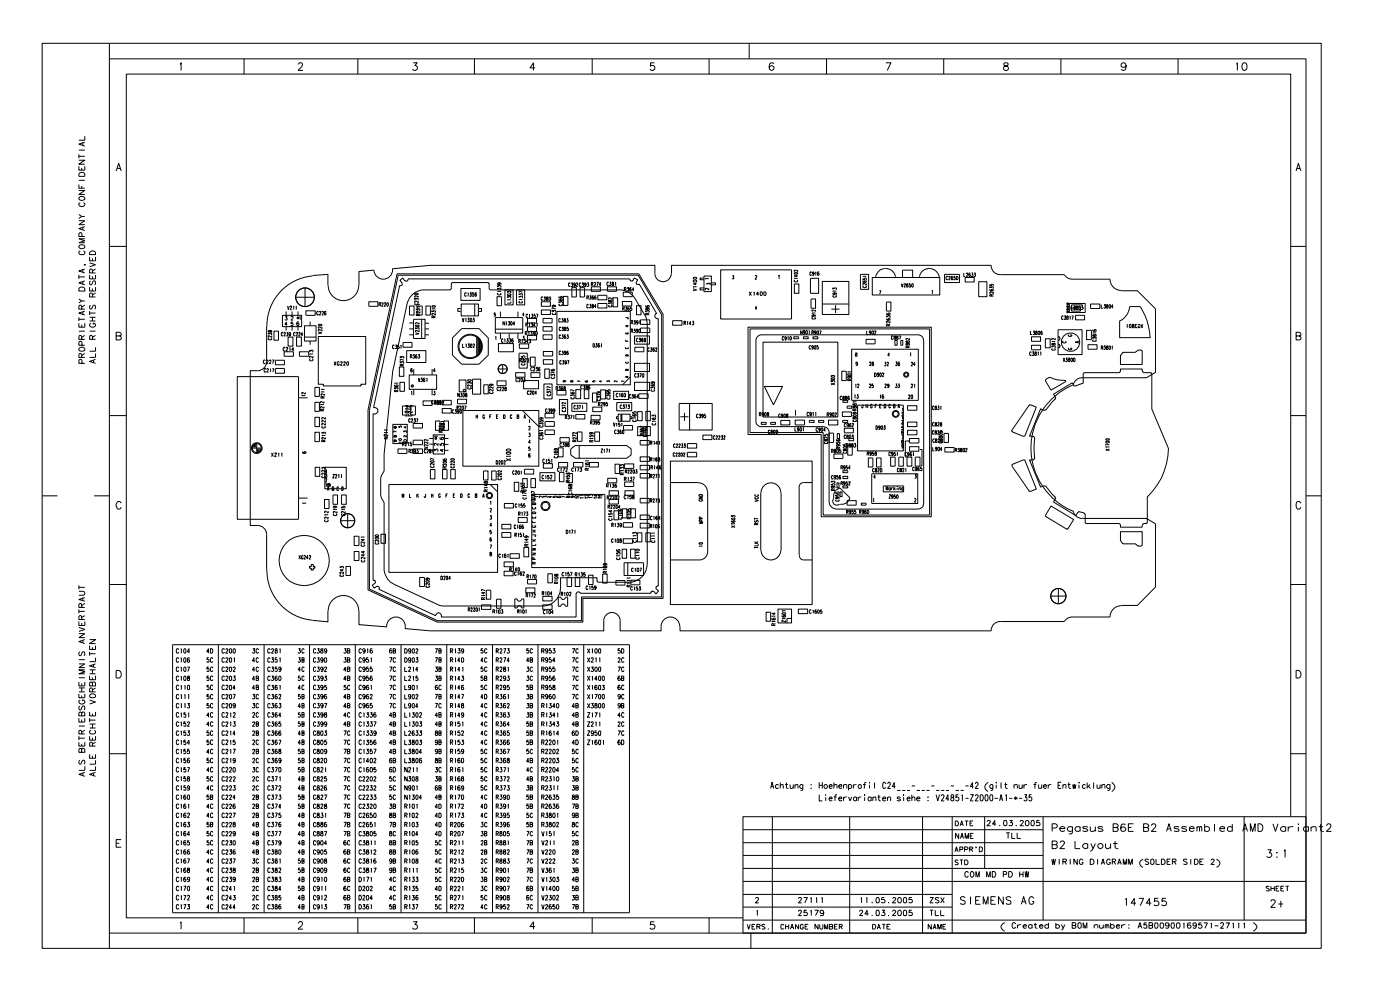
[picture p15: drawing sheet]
<svg xmlns="http://www.w3.org/2000/svg" width="420mm" height="297mm" viewBox="0 0 420 297" stroke-linecap="round" stroke-linejoin="round" font-family="sans-serif">
<g fill="none" stroke="#000" stroke-width=".3">
<path d="M12.6 13h383.6v271.3h-383.6zM32.8 17.6h358.8v262.1h-358.8zM32.8 13v4.6M54 19.2l.3-.4v2.3M73.2 17.6v4.6M89.4 19.3l.5-.5 .6 .1 .2 .3-.2 .8-1.1 1.1h1.5M107.3 17.6v4.6M123.9 18.8h1.2l-.7 .9a.75 .75 0 0 1 .6 1.1 .75 .75 0 0 1-1.3-.1M142.3 17.6v4.6M177.6 17.6v4.6M196.2 18.8h-1.1l-.1 1a.77 .77 0 0 1 1.2 0 .77 .77 0 0 1-.1 1.2 .77 .77 0 0 1-1.2-.3M212.6 17.6v4.6"/>
<path d="M224.6 13v4.6M232 19.2l-.2-.3a.81 .81 0 0 0-1.1 .3 1.36 1.36 0 0 0 .6 1.9 .73 .73 0 0 0 .8-.7 .73 .73 0 0 0-.7-.7 .73 .73 0 0 0-.7 .6M247.8 17.6v4.6M265.6 18.8h1.6l-1.1 2.3M283 17.6v4.6M301.1 18.9v.7l.7 .2a.64 .64 0 0 1 .6 .6 .64 .64 0 0 1-.5 .7h-.5l-.5-.4a.85 .85 0 0 1 1-1l.3-.1 .1-.4a.86 .86 0 0 0-1.2-.3zM318.1 17.6v4.6M337.7 19.6a.75 .75 0 0 1-1 .6 .75 .75 0 0 1-.5-1l.6-.4a1.16 1.16 0 0 1 .9 1.2 1.16 1.16 0 0 1-1 1.1l-.5-.3M353.3 17.6v4.6M370.7 19.2l.3-.4v2.3M372.7 18.9a.81 .81 0 0 1 1.1 .3v1.5a.69 .69 0 0 1-.6 .4 .69 .69 0 0 1-.6-.4 1.72 1.72 0 0 1 .1-1.8zM160.5 20.3h-1.6l1.1-1.5v2.3"/>
<path d="M23.7 57.1h1.7l-1.7 1.2h1.7M23.7 55.3v1.1h1.7M23.7 49.8v1.2h1.7v-1.2M23.7 48h1.7l-1.7 1.2h1.7M23.7 46.3v1.1M23.7 54h1.7M23.7 46.8h1.7M23.7 45h1.7M23.7 59.2a.87 .87 0 0 1 1.1-.4 .87 .87 0 0 1 .5 1 .89 .89 0 0 1-1 .3 .89 .89 0 0 1-.6-.9zM23.7 52a.99 .99 0 0 1 1.7 .3v.6h-1.7zM24.5 50.3v.7M24.5 55.7v.7"/>
<path d="M24.8 42.9v.6M25.4 42.6l-1.7 .6 1.7 .6M25.4 40.8v1.2h-1.7M34.8 51.3l.8-2.3 .8 2.3M35.2 50.5h.9M388.6 51.3l.7-2.3 .8 2.3M388.9 50.5h.9M23.7 66.2h1.7l-1.7 1.1h1.7M23.7 64.3l.8 .6M23.7 73.7a.87 .87 0 0 1 1.1-.4 .87 .87 0 0 1 .5 1 .89 .89 0 0 1-1 .3 .89 .89 0 0 1-.6-.9zM24.1 75.2l-.4 .4v.5l.4 .2h.9l.3-.2 .1-.5-.4-.4M24.1 60.7a.61 .61 0 0 0-.4 .7 .61 .61 0 0 0 .6 .5h.5a.61 .61 0 0 0 .6-.5 .61 .61 0 0 0-.4-.7"/>
<path d="M24.5 64.9h.9M24.5 64.9l-.8 .6M24.6 70.9l-.1-.9-.5-.3-.3 .4v.8h1.7M24.8 68.2v.7M25.3 79.4h.5M25.4 67.9l-1.7 .6 1.7 .6M25.4 71.6h-1.7l1.7 .6-1.7 .6h1.7M26.9 77v1.2h1.7v-1.2M26.9 78.8l1.7 .6-1.7 .6M27 75.6a.95 .95 0 0 1 1.1-.3 .95 .95 0 0 1 .5 1h-1.7zM27.7 77.4v.8M32.8 73.9h5.1"/>
<path d="M387 73.9h4.6M23.7 96.9v1.2h1.7v-1.2M23.7 82.4v1.2M23.7 95.1v1.1M23.7 99.3h1.7M23.7 95.7h1.7M23.7 89.6l.8 .6M23.7 83h1.7M23.7 86.4a.99 .99 0 0 1 1.7 .2v.6h-1.7zM24.5 92.7l-.1-1.1h-.6l-.1 1.1h1.7M24.5 97.3v.8M24.5 90.2h.9"/>
<path d="M24.5 90.2l-.8 .6M24.8 80.8v.8M24.8 84.4v.8M24.8 93.5v.8M25.4 93.2l-1.7 .6 1.7 .6M25.4 84.2l-1.7 .6 1.7 .6M25.4 80.6l-1.7 .6 1.7 .6M25.4 91.5l-.9 .6M26.9 86v1.2h1.7v-1.2M26.9 82.4v1.2h1.7v-1.2M26.9 93.2v1.2M26.9 99.3h1.7"/>
<path d="M26.9 95.1h1.7M26.9 96.2h1.7M26.9 93.8h1.7M27.1 91.5l-.2 .4 .2 .8 .4-.2 .6-1h.3l.2 .4-.2 .8M27.1 84.2l-.2 .4 .2 .8 .4-.2 .6-1h.3l.2 .4-.2 .8M27.3 96.9a.61 .61 0 0 0-.4 .7 .61 .61 0 0 0 .6 .5h.5a.6 .6 0 0 0 .7-.6 .6 .6 0 0 0-.7-.6v.4M27.7 89l-.1-1-.6-.1-.1 1.1h1.7M27.7 81.8l-.1-1-.6-.1-.1 1.1h1.7M27.7 82.8v.8M27.7 86.5v.7M27.7 95.1v1.1M28.6 87.8l-.9 .6"/>
<path d="M28.6 80.6l-.9 .6M80 97.6v10.8a2.71 2.71 0 0 1-2.8 2.7h-2.2v46.4a4.3 4.3 0 0 1 4.4 1l.6 1.7v10.8M80.5 99.1v.4h.3l.3-.4h.3l.1 .4-.4 .1-.2-.4zM82.2 99.3h1.3v2.7h-1.3zM84.7 94.5h5.8v3.4h-5.8zM84.9 99.9l-.2-.3-.3 .3v.8l.5-.3M85.1 99.9l.4-.3v.4l-.4 .7h.5M85.5 94.9h.5l-.2 .4h.2a.37 .37 0 0 1 0 .5 .37 .37 0 0 1-.5-.1M85.8 93.3v1.2M85.8 97.9v1.2M86 99.7h.3l-.2 .4 .3 .3-.1 .3-.4-.2M86.1 97.2h-.6l.4-.7v1.1"/>
<path d="M86.2 91.7l.3 1.1 .2-1.1M87.1 92v-.3l.4 .2-.5 .9h.5M87.2 95.1l.2-.2 .5 .1-.7 1h.7M87.6 93.3v1.2M87.6 97.9v1.2M87.8 96.5h-.5l-.1 .5a.39 .39 0 0 1 .6 0 .39 .39 0 0 1-.1 .6l-.5-.2M88 91.9l.1-.2v1.1M88.5 99.9l-.2-.3a.63 .63 0 0 0 .1 1.1l.1-.3M88.7 89.1a2.79 2.79 0 0 1 2.8-2.8 2.79 2.79 0 0 1 2.8 2.8M88.7 89.1a2.79 2.79 0 0 0 2.8 2.8 2.79 2.79 0 0 0 2.8-2.8M88.7 89.1h5.6M88.8 91.9v-.2v1.1"/>
<path d="M88.8 99.9l.1-.3 .4 .3-.5 .8h.5M89.2 95l.4 .1-.1 .4-.4-.1zM89.4 93.3v1.2M89.4 97.9v1.2M89.6 99.9l.1-.3 .3 .3-.5 .8h.5M89.6 96.6l-.3-.1-.3 .2 .1 .9h.4a.34 .34 0 0 0 0-.6 .34 .34 0 0 0-.5 .2M89.9 95l.1-.1v1M91.3 97.6h3.5v4.6h-3.5zM91.5 86.3v5.6M91.7 93.2h2.8v1.3h-2.8zM93 96.4v1.2M93.7 82.7a15 15 0 0 0-13.7 14.9"/>
<path d="M93.8 82.6l4.5-.4v3.3M95.4 93.6v-.3a.51 .51 0 0 0-.5 .5 .51 .51 0 0 0 .5 .5v-.2M95.4 97.4l1-.2 .1 .3-.9 .1zM95.4 99.5l1.1 .3-1.1 .2M95.8 93.6l.1-.3 .3 .2-.5 .9h.5M96.5 93.6l.1-.3 .4 .1-.5 1h.5M96.5 98.7v.6l-.5-.5a.31 .31 0 0 0-.4-.1 .31 .31 0 0 0-.1 .5h.2M96.5 98v.5l-.5-.4a.31 .31 0 0 0-.4-.1 .31 .31 0 0 0-.1 .4h.2M97.7 93.5v-.2l-.4 .2v.8l.3 .1v-.6h-.2l-.1 .2M98.4 85.5a4.6 4.6 0 0 0 4.6 4.6 4.6 4.6 0 0 0 4.6-4.6M110.6 90.5h2.7v1.3h-2.7zM113.7 91.2h.4l.1-.4-.5-.1v1.1"/>
<path d="M113.9 91.2l.3 .6M114.5 91l.3-.3 .1 .3-.5 .8h.5M115.3 91l.2-.3 .2 .3-.5 .8h.5M116.2 90.7l.2 .3-.1 .8a.64 .64 0 0 1-.1-1.1zM119.1 82.1h72.4l7.3 12.1v85.2h-24v7.1h-43.7l-20.8-9.7v-53.9zM119.4 82.5h72l7 11.8v84.6h-24v7.1h-43.2l-20.4-9.4v-53.6zM119.9 84l.9-.7 .8 1h.4l.4-.7h66.4l.1 .2a.47 .47 0 0 0 .3 .5 .47 .47 0 0 0 .5-.1l.5-.9 1 .5-.4 .8 .1 .5 .1 .2 .7-.1 5.2 8.7-.5 .5 .1 .7 .3 .3 .6 .1v80.1l-.6 .2-.1 .6 .8 .8-.8 .8-1-.8-.4 .1-.1 .5h-21.2a.57 .57 0 0 0-.8-.3l-.5 .4v7h-40.3v-.5a.86 .86 0 0 0-.8-.7 .86 .86 0 0 0-.8 .5l-.2 .3-16.9-7.9v-.5l-.4-.4-1.1 .6-.6-.9 1-.7v-.5l-.7-.3v-49.8l.8-.1a.96 .96 0 0 0 .4-1.5l-1.1-.4 7.8-36.5h.5l.3-.2v-.5zM122.7 96.8h1.3M122.7 98.6h1.3M122.8 91.7h1.3v2.7h-1.3zM123.4 88.6a5.2 5.2 0 0 1 3.2-1.7h8.3l.4-.3v-1.5l.4-.4h10.6l.4 .3v1.5l.4 .4h39.4l2 .7 1.5 1.3 3.6 5.9 .5 2.3v71.9a5.6 5.6 0 0 1-4.8 5.5h-9.9l-.4-.4v-.9h-10.9a11.6 11.6 0 0 1-.4 5.1 5.4 5.4 0 0 1-4.3 3.3h-31.2l-13.9-6.4a5.3 5.3 0 0 1-3.1-4.2v-20.3l-1-2.2v-5.2l1-2.1v-5l2.6-25.3 4.2-19.7 .9-2zM124 95.7h3.5v5.8h-3.5z"/>
<path d="M124.3 89.9v-.5l.4 .3 .1-.3h.5l.1 .2-.1 .3M124.4 88l.9-.1 .1 .3-.9 .1zM124.6 91l-.3 .2 .4 .3 .7-.3-.2-.2M124.6 98.7v-.5l.4 .3v-.2l.5-.1 .2 .1-.2 .4M124.6 99.8l1.1 .2-1.1 .3M124.7 97.6l.8-.1 .2 .3-.9 .1-.2-.2zM124.8 93v-.4l.5 .2v-.2h.5l.1 .3-.2 .2M125.3 91.7h1.3v2.7h-1.3zM125.3 94.6v-.4l-.4-.1-.1 .5h1.1M125.4 90.2v.5l-.5-.4a.31 .31 0 0 0-.4-.1 .31 .31 0 0 0-.1 .4h.2M125.4 88.7v.4l-1-.4-.1 .2 .3 .2M125.7 99v.5l-.8-.5-.3 .2 .2 .2"/>
<path d="M125.7 96.7v.4l-1-.4-.1 .3 .2 .1M125.9 93.3v.5l-.9-.5-.2 .4 .3 .1M125.9 91.2h-1.1l.2 .1M125.9 94.1l-.6 .2M125.9 92h-1.1l.2 .1M126.4 95.7v5.8M127.5 98.6h1.1M127.5 96.9h1.1M127.7 91.7h1.4v2.7h-1.4zM129.5 93.6v-.4l.4 .2 .1-.2h.4l.2 .3-.3 .2M129.5 91.8l.8-.2 .3 .3-.9 .2zM130 95.2v-.4l-.4-.1-.1 .5h1.1"/>
<path d="M130.6 93.9v.5l-.5-.4a.31 .31 0 0 0-.4-.1 .31 .31 0 0 0-.1 .4h.1M130.6 94.7l-.6 .2M130.6 92.6h-1.1l.2 .1M138.1 92.5h-.8v.8h.8M138.2 86.5h5.8v3.5h-5.8zM138.3 91.1h5.2v3.6h-5.2zM138.6 95.4l.3 1.1 .2-1.1M139.6 95.6l.1-.2v1.1M139.8 88l-.1-.3a.51 .51 0 0 0-.4 .6 .51 .51 0 0 0 .4 .5l.1-.3M140.2 95.4h.5l-.3 .4 .3 .1v.4l-.1 .2h-.4v-.2M140.3 87.9l.1-.2v1.1M140.9 87.7h.4l-.2 .5 .2 .1v.4l-.3 .1-.2-.2"/>
<path d="M141.1 95.4a.51 .51 0 0 1 .5 .6 .51 .51 0 0 1-.5 .5zM141.8 95.4h.4l-.2 .4 .3 .4-.2 .3-.3-.2M142.1 87.7h-.4v.5l.4 .1v.4l-.3 .1-.2-.2M142.4 91.1v3.6M142.9 87.9v-.2l-.5 .2v.8l.3 .1 .1-.6h-.3l-.1 .2M143.6 92.5h.8v.8h-.8M148.5 93.8h-.3v.4l.3-.1 .1 .6-.4 .1-.1-.2M148.5 95.2h8.2v4.7h-8.2zM148.5 98.7h8.2M149 88.9h1.4v2.7h-1.4zM149.2 86.8v-.4l.3 .2 .1-.2h.5l.1 .4h-.1M149.2 86v-.4l.3 .2 .3-.3 .4 .2v.3h-.1"/>
<path d="M149.4 87.9l-.3 .3a.63 .63 0 0 0 1.1-.2l-.2-.1M149.5 84.8l.3 .4h-.6a.47 .47 0 0 1 .5-.4 .47 .47 0 0 1 .4 .5M150.1 93.4v1.8M150.1 99.9v1.7M150.2 87.3h-1l.2 .1M151.3 96.4v1.1l-.5-1.1v1.1M151.4 86.9h2.5v4.5h-2.5zM151.8 96.4v1.1M151.8 96.5v.1M152.2 89.3v-.4l.3 .2 .4-.3 .3 .1-.2 .5M152.2 88.2h1v.3l-.9 .1zM152.2 87.7v-.4l.3 .3 .2-.3h.3l.2 .1-.2 .4"/>
<path d="M152.2 89.9h1M152.3 89.9h.1M152.4 96.4h.4l-.2 .4a.32 .32 0 0 1 .2 .4 .32 .32 0 0 1-.5 .2v-.1M152.7 99.9v1.7M153.2 90.4v.5h-1.1M153.3 96.4a.52 .52 0 0 1 .3 .5 .52 .52 0 0 1-.4 .5zM154.4 97.1h-.5l.3-.7v1.1M154.9 86.9h2.4v4.5h-2.4zM155.3 93.4v1.8M155.3 99.9v1.7M155.6 89.2v-.4l.4 .2 .4-.2 .3 .1-.2 .4M155.6 88.4v-.3l.4 .2 .4-.3 .3 .2-.2 .3"/>
<path d="M155.8 90.3l-.2 .2 .1 .3h.9l.1-.3-.3-.2M156.7 87.6l-1.1-.4v.5M156.7 89.8h-1.1l.2 .1M157.2 94.4h-.5l.3-.6v1M157.5 99.9l.5-.1-.2-.5h-.3v1.1M157.7 97.4l.5-.2-.2-.4h-.3v1.1M157.8 99.9l.2 .5M157.9 97.4l.3 .5M158.2 95.4h2.7v1.4h-2.7zM158.2 98h2.7v1.3h-2.7zM158.3 94.4l-.1-.2h-.4v.2v.8l.3 .1 .2-.4M158.5 99.6l.1-.3v1.1"/>
<path d="M158.7 97.1l.1-.3v1.1M158.7 94.3h.1M158.8 94.2v1.1M159.1 99.3h.4l-.2 .5 .2 .1v.4v.1h-.4v-.1M159.3 96.8h.4l-.2 .4h.1l.1 .5-.1 .2-.4-.2M159.4 94.2h.3l-.2 .4a.34 .34 0 0 1 .3 .4 .34 .34 0 0 1-.3 .3l-.2-.3M160.5 94.2h-.4v.4l.5 .1v.4l-.4 .2-.2-.3M160.5 97.6h-.5l.3-.8v1.1M160.8 99.3a.59 .59 0 0 1 .3 .6 .59 .59 0 0 1-.4 .5zM160.8 94.2h.5l-.3 1.1M161 97.1l.1-.3v1.1M162.3 90.5h2.7v1.3h-2.7z"/>
<path d="M162.3 92.9h2.7v1.4h-2.7zM162.8 89.2l-.3-.3a.63 .63 0 0 0 .2 1.1l.1-.2M162.8 97.9h2.8v1.4h-2.8zM162.8 95.4h2.8v1.4h-2.8zM163.1 89h.4l-.2 .4h.2l-.1 .6h-.3v-.1M163.9 89v.4l.4 .2v.4h-.4v-.4l.4-.2v-.4zM164.7 89a.52 .52 0 0 1 .4 .5 .52 .52 0 0 1-.4 .5zM165.6 93.5v-.4l.4 .2 .1-.2h.4l.2 .1-.2 .3M165.8 93.8l-.2 .2 .1 .3h.8l.2-.3-.3-.2M165.9 91.5l.3 .1v.3l-.6-.1a.59 .59 0 0 1 .5-.4 .59 .59 0 0 1 .6 .4l-.2 .2M166.7 92.7l-1.1-.5v.5M167 93.3h22v22h-22z"/>
<path d="M167.6 90.8v-.3l.4 .1a.32 .32 0 0 1 .4-.2 .32 .32 0 0 1 .2 .5h-.1M167.8 89.7l-.1 .3 .8 .1 .2-.2-.3-.3-.4 .3 .3 .2M167.8 88.9l-.2 .2 .2 .3h.7l.1-.5h-.5v.4l.2 .1M167.8 91.1l-.2 .2 .2 .3h.8l.1-.3-.3-.2M168.1 95.7l-.2-.3-.3 .2v.9h.3l.2-.2M168.2 98.3l-.1-.2h-.3l-.1 .3 .1 .7h.3l.1-.3M168.4 95.5h.4l-.2 .4 .3 .4-.2 .2-.4-.1M168.5 98.1h.4l-.2 .4 .2 .1v.4l-.4 .1-.1-.2M168.9 88.8h1.4v2.8h-1.4zM169.2 95.5v.4l.4 .3-.1 .3h-.4v-.4l.4-.2v-.4zM169.3 98.1l.4 .9-.4 .1-.1-.4a.47 .47 0 0 0 .4-.6zM170 95.5h.3l-.2 .4 .3 .4-.2 .2-.3-.1"/>
<path d="M170.4 98.1h-.4v.4l.5 .1v.4l-.5 .1v-.2M171 85l-.2-.2-.3 .2 .1 .9h.3l.1-.3M171.3 84.8h.3l-.1 .4 .2 .4-.1 .3-.4-.2M171.5 86.2h1.3v2.8h-1.3zM172.5 85.2l-.1 .3h-.3v-.6h.4l-.1 1h-.3v-.2M172.8 85l.3-.2 .2 .3-.6 .8h.6M173.9 86.2h1.4v2.8h-1.4zM174.2 85l-.3-.2a.63 .63 0 0 0 .2 1.1l.1-.3M174.5 84.8h.4l-.2 .4 .2 .1v.4v.2h-.4v-.2M175.7 85.2l-.1 .3-.3-.1 .2-.6 .2 .1v.8l-.1 .2h-.3v-.2M176 89.2l.5-.2-.1-.3h-.4v1M176.1 84.8h.4l-.2 .4 .3 .3-.2 .4h-.3v-.2"/>
<path d="M176.2 89.2l.3 .5M176.5 91.5l-.2-.3-.3 .2v.7l.3 .2 .2-.2M176.8 88.7h.4l-.2 .4 .2 .1v.4l-.4 .1-.1-.2M176.8 91.2h.4l-.2 .4a.32 .32 0 0 1 .2 .5 .32 .32 0 0 1-.5 .1v-.1M177.3 86h2.7v1.3h-2.7zM177.3 85.1h.4l.1-.3-.5-.2v1.1M177.6 85.1l.2 .6M177.7 91.2l-.1 .4a.45 .45 0 0 1 .2 .7l-.3-.1v-.4l.4-.2v-.3zM178 88.8a.43 .43 0 0 0-.5 .4 .43 .43 0 0 0 .5 .4l-.1-.5-.4 .3M178.2 84.9l.1-.3 .3 .2-.4 .9h.4M178.8 88.8a.43 .43 0 0 0-.6 .4 .43 .43 0 0 0 .6 .4l-.1-.5-.4 .3M178.8 91.9h-.5l.3-.7v1.1"/>
<path d="M178.9 84.6h.5l-.4 1.1M179.3 91h2.7v1.3h-2.7zM179.3 88.5h2.7v1.4h-2.7zM180.2 85.4h-.5l.3-.8v1.1M182.1 86h2.8v1.3h-2.8zM182.5 91.1v-.3l.4 .2a.34 .34 0 0 1 .4-.3 .34 .34 0 0 1 .3 .3l-.3 .2M182.5 90v.4a.47 .47 0 0 0 .7-.5l.4 .2-.2 .4zM182.5 84.8l-.2-.3-.3 .3 .1 .8 .4-.2M182.7 91.5l-.2 .4 .9 .1 .2-.4-.4-.1M182.8 84.5h.4l-.2 .4a.32 .32 0 0 1 .2 .5 .32 .32 0 0 1-.5 .1v-.1M183.6 89.2v.5l-1-.4-.1 .3 .2 .1M183.7 84.5l-.1 .4 .4 .2v.4a.33 .33 0 0 1-.5-.1 .33 .33 0 0 1 .3-.5l.2-.2z"/>
<path d="M183.8 89.3h1.4v2.7h-1.4zM184.4 84.7l.2-.2v1.1M186.6 90.4h2.8v1.3h-2.8zM186.7 92.5h.4l.1-.4-.5-.1v1.1M186.9 87.6h2.7v1.3h-2.7zM187 92.5l.2 .6M187.2 86.7l.5-.1-.1-.5h-.4v1.1M187.5 86.7l.2 .5M187.6 92h.3l-.2 .4a.32 .32 0 0 1 .2 .4 .32 .32 0 0 1-.4 .2v-.2M187.6 95.2l.8 .1v.2l-.2 .1M187.6 97.6h.8M187.6 97.9h.8"/>
<path d="M187.8 99.8l-.2 .1 .2 .2 .6-.1-.1-.2-.2 .1M188 97.6v.3M188.1 86.2h.4l-.3 .4h.3v.6h-.4v-.1M188.7 92.1l-.1-.1-.4 .1v.8l.3 .2 .2-.2-.2-.5-.3 .3M189.3 86.3l-.5 .1v.8h.5l-.2-.6-.3 .3M189.3 96.6l.4-.1-.1-.5h-.3v1.1M189.3 99.2h.2M189.4 92h-.3l-.1 .5 .2-.2a.36 .36 0 0 1 .3 .5 .36 .36 0 0 1-.5 .2v-.2M189.5 99.2l.3-.4-.5-.2v1.1M189.5 96.6l.3 .5M189.5 99.2l.3 .5M190.1 86.9h-.5l.3-.7v1"/>
<path d="M190.1 96.1h.4l-.2 .4 .2 .1v.5h-.4l-.1-.1M190.1 98.7h.3l-.1 .4 .2 .3-.1 .3-.4-.2M190.9 91.6h1.3v2.7h-1.3zM191.3 96.5l-.1 .2h-.2l-.1-.5h.4l-.1 .9h-.3M191.3 99l-.4 .3v-.6a.47 .47 0 0 1 .4 .5 .47 .47 0 0 1-.5 .4M191.6 98.7a.52 .52 0 0 1 .5 .5 .52 .52 0 0 1-.5 .5zM191.8 96.3l.1-.2v1M192.1 95.9h2.7v1.3h-2.7zM192.1 98.3h2.7v1.4h-2.7zM193.6 93.5v-.3l.4 .1 .4-.2 .3 .1-.2 .4M193.7 91.6l-.1 .2 .2 .3h.7l.2-.5a.33 .33 0 0 0-.5 0 .33 .33 0 0 0 0 .5h.1M193.9 92.3l.4 .1v.3l-.6 .1-.1-.2 .3-.3 .8 .1-.2 .4"/>
<path d="M194.1 94.3v-.4l-.5 .1v.3h1.1M194.7 93.8l-.6 .3M201.3 82a2.46 2.46 0 0 1-2.5 2.4 2.46 2.46 0 0 1-2.4-2.4v-2.5h-67.3l-11.4 1a2.8 2.8 0 0 1-2.6 3.2 2.8 2.8 0 0 1-3-2.7l-4.5 .4v4.1M201.4 82v-2.5h95.8a2.71 2.71 0 0 0 2.7 2.8h19.2l1.1 1 .8 .3 11.9 .1a3.4 3.4 0 0 0 3.3 3.4M201.7 96.1h2.8v1.4h-2.8zM205.1 96.8h.4l-.1-.5h-.3v1.1M205.3 96.8l.3 .6M206.1 96.5l.1-.2v1.1M207.2 97.1h-.5l.3-.8v1.1M207.6 96.3h.4l-.2 .4a.32 .32 0 0 1 .2 .5 .32 .32 0 0 1-.5 .1v-.1M207.8 86.6l1.1 .3-1.1 .3M207.9 84.1l.8-.1 .2 .4-.8 .1z"/>
<path d="M207.9 83.3l.4-.2 .6 .2a.52 .52 0 0 1-.5 .4 .52 .52 0 0 1-.5-.4zM208.6 84.9v.5l-.7-.4h1M208.9 86h-1h.2M211.1 82.7h2.2v4.7h-2.2zM211.1 83.3h-1.2v.5h1.2M211.1 86.3h-1.2v.6h1.2M211.9 85.3v-.4l.4 .2 .4-.2h.3l-.2 .5M212.5 86.4v.5l-.5-.4a.31 .31 0 0 0-.4-.1 .31 .31 0 0 0-.1 .4h.2M212.5 83.5h-1.1l.2 .2M213.3 84.8h1.3v.6h-1.3M216.1 80.9h21.2v14.7h-21.2zM219.7 82.6h.3l-.2 .4 .3 .3-.1 .3-.4-.2"/>
<path d="M224.3 98.1h55v56.8h-33.1v-24.7h-21.9zM224.6 87.5l.7 1.1M224.9 98.6h53.9v55.8h-32v-24.7h-21.9zM225.3 87.5l-.7 1.1M226 87.7l.2-.2v1.1M226.5 82.8l.1-.2 .3 .1-.5 1h.5M226.9 92.5h-.4l.3-.7v1M227.5 88.2h-.6l.4-.7v1.1M228 87.5a.52 .52 0 0 1 .6 .5 .52 .52 0 0 1-.6 .5zM229.1 87.5a.52 .52 0 0 1 .6 .5 .52 .52 0 0 1-.6 .5zM233.5 82.7l.1-.2v1.1M238.1 81.9l.9-.2 .2 .4-.8 .1z"/>
<path d="M238.2 85.1h1.4v2.8h-1.4zM238.4 84l-.3 .3a.63 .63 0 0 0 1.1-.2l-.2-.1M238.9 82.5v.4l-.8-.2h1.1M239.2 80.9v.5l-.9-.4-.2 .2 .3 .2M239.2 83.4h-1.1l.3 .1M240.6 99.1v1.1l-.5-1.1v1.1M241.3 99.4v.2a.33 .33 0 0 1-.4 0 .33 .33 0 0 1 0-.5l.4 .2-.1 .8-.3-.1M241.7 99.1l.4 .2-.1 .8a.6 .6 0 0 1-.5-.4 .6 .6 0 0 1 .2-.6zM242.6 99.3l.1-.2v1.1M243 83.4h2.5v4.5h-2.5zM243.2 89.6h1.3v2.8h-1.3zM243.4 81.7l-.2-.2-.3 .2v.8l.3 .1 .2-.3"/>
<path d="M243.4 99.7l.5-.1-.1-.5h-.4v1.1M243.4 93.8h1.1M243.6 93.8v.1M243.7 95.1l-.3 .4 1 .1 .1-.3-.3-.2M243.7 99.7l.3 .5M243.8 94.3l.3 .4-.7 .1a.52 .52 0 0 1 .6-.5 .52 .52 0 0 1 .5 .5l-.1 .1M244.1 81.8l-.2 .4-.3-.2v-.4l.3-.1a.55 .55 0 0 1 .2 .5 .55 .55 0 0 1-.4 .5l-.1-.1M244.5 92.8v.5l-1-.4-.1 .3 .3 .1M244.5 81.6h.1M244.6 81.5v1.1M244.7 99.5l-.4 .3v-.6a.47 .47 0 0 1 .4 .5 .47 .47 0 0 1-.5 .4M245.1 99.2a.52 .52 0 0 1 .4 .5 .52 .52 0 0 1-.4 .5z"/>
<path d="M245.6 81.6l-.1-.1-.4 .1v.8l.3 .2 .2-.4-.1-.3h-.3l-.1 .3M245.7 99.2h.5l-.3 1M246.6 84.4h7.9v9.9h-7.9zM246.7 91.1h7.8M249.3 92.7h2.4M249.7 86.7v-.4l.4 .3 .1-.3h.4l.2 .1v.3h-.2M250 88.6l-.3 .2a.63 .63 0 0 0 1.1-.1l-.2-.1M250.1 87.8l.3 .1-.1 .4h-.3l-.3-.2 .2-.3h.7l.2 .1v.4h-.2M250.6 91.5v2.3M250.8 87.2h-1.1l.3 .1M258 82.2h2.5v4.5h-2.5zM258.8 83.4v.4h.4l-.1-.3 .3-.2 .3 .1 .1 .4h-.2"/>
<path d="M258.9 84.2v.4h.8v-.4l-.6 .2 .3 .2M258.9 85.7l-.2 .3a.63 .63 0 0 0 1.1-.2l-.3-.1M259.8 84.9v.6l-.7-.6-.4 .2 .2 .3M259.8 82.8h-1l.1 .1M259.9 99.2v1.1h.5M261.1 99.5l-.2 .4-.3-.4 .2-.3 .3 .1v.7l-.2 .3-.2-.2M261.6 83.2h20.2v5.2h-20.2zM261.6 99.2l.3 .1-.1 .9a.56 .56 0 0 1-.5-.4 .56 .56 0 0 1 .3-.6zM262.2 99.4l.1-.2 .4 .1-.5 1h.5M262.6 83.2a3 3 0 0 1 3-2.7 3 3 0 0 1 3 2.7M263.7 87.2h.5l-.4 1M265.8 90.5h1.4v2.7h-1.4z"/>
<path d="M265.9 95.1v-.4l.3 .2 .4-.3 .3 .2-.2 .4M266 95.5l.1 .5h.7v-.5l-.2-.1-.4 .3 .4 .3M266 93.8l-.1 .5h.2h.7v-.5l-.5 .1v.4h.3M266.4 97.6l-.2-.5-.4 .2v.3h1.1M266.9 96.3v.5l-.8-.5-.2 .1-.1 .2 .3 .2M266.9 97.1l-.5 .3M270.3 85l.2 1 .3-1M270.6 83.2v-2.2h3.1v2.2M271.1 85.3l.1-.3 .4 .2-.6 .8h.6M272.3 85.2l-.3-.2-.2 .5 .1 .5h.3v-.5l-.4 .2M273 85h-.3v.5h.4v.5h-.4l-.1-.1M273.5 85l.3 .2v.8h-.3l-.2-.4z"/>
<path d="M275.6 83.2a3 3 0 0 1 3-2.7 3 3 0 0 1 3 2.7M279.4 87.2l.2-.2v1.1M283.2 82.2h4.5v2.5h-4.5zM284.2 83.1l-.1-.3h-.3l-.1 .4 .1 .6h.3l.1-.2M284.5 83.1l.1-.3 .3 .2-.5 .8h.5M285.7 82.9l-.4 .1v.8h.4l-.1-.5h-.2l-.1 .2M286.5 82.8h-.5v.5h.5v.5h-.5v-.1M286.9 82.8a.52 .52 0 0 1 .4 .5 .52 .52 0 0 1-.4 .5zM289 81.8v1.1h.4M289.4 83.2h2.7v1.3h-2.7zM289.8 82.1l.1-.3 .3 .1-.4 1h.4M290.9 82l-.1-.2-.3 .2 .2 .9a.34 .34 0 0 0 .3-.3 .34 .34 0 0 0-.3-.4l-.2 .3"/>
<path d="M291.4 81.8h.3l-.2 .4a.32 .32 0 0 1 .2 .5 .32 .32 0 0 1-.4 .1v-.1M292.1 81.8h.4l-.2 .4a.32 .32 0 0 1 .2 .5 .32 .32 0 0 1-.5 .1v-.1M293.5 84.4h2.4v4.5h-2.4zM296.8 86.4v-.4l.4 .2 .1-.2h.4l.2 .1-.2 .4M296.8 85.2v.4h.5l-.2-.2 .6-.2 .2 .2-.2 .2M297 86.7l-.1 .1a.47 .47 0 0 0 .4 .4 .47 .47 0 0 0 .5-.4l-.6 .1 .3 .3M297.3 88.8v-.5h-.4l-.1 .5h1.1M297.9 87.5v.5l-.8-.5-.3 .2 .2 .2M297.9 88.3l-.6 .2M309 99.2v1.1h.5M309.8 99.3h.4l-.2 .3 .2 .2v.4l-.4 .1-.1-.2M310.6 99.3v.3l.4 .3-.1 .4h-.3l-.1-.4 .5-.6z"/>
<path d="M311.4 99.3l.4 .1-.1 .9h-.3l-.1-.4zM312.5 99.3l-.4 .1v.8h.4l-.1-.6-.3 .3M317.3 98.8h7.2v7.5h-7.2zM318.8 94.9l-.1-.2a.58 .58 0 0 0-.4 .5 .58 .58 0 0 0 .3 .6l.2-.3M319.1 94.7h.5l-.3 .4 .3 .1v.4l-.4 .2-.1-.3M319.9 94.7v.3l.4 .3-.1 .4a.36 .36 0 0 1-.4-.3 .36 .36 0 0 1 .4-.4v-.3zM320.2 91h.1M320.2 91.9h.1M320.2 92.7h.1M320.2 93.5h.1M320.7 91h4.7v2.7h-4.7zM320.8 94.9l.1-.2v1.1"/>
<path d="M321 92.3h1.4v-.3h1.6v1.2h-2.7v-1.8h3.3v.9h.5M321.2 91.7v1.1h.4M321.3 94.7h.5l-.3 1.1M321.9 91.7h.5l-.3 .4 .3 .1v.5l-.2 .1-.3-.1M322.5 94.5h2.7v1.4h-2.7zM322.7 91.8v.3a.41 .41 0 0 1 .4 .2 .41 .41 0 0 1-.2 .5l-.2-.1v-.4l.4-.2v-.3zM323.6 91.7a.62 .62 0 0 1 .4 .6 .62 .62 0 0 1-.4 .5l-.1-.1zM324.3 91.7h.3l-.1 .4a.32 .32 0 0 1 .2 .5 .32 .32 0 0 1-.5 .1M325.8 99h1.5v2.8h-1.5zM327 91.1h2.8v1.4h-2.8zM327.8 98.8l.1 .5h.7v-.5l-.5 .1v.3l.3 .1M328.7 99.8h-1l.2 .1"/>
<path d="M330.2 91.3v1.1h.5M331.1 91.3h.4l-.3 .4 .3 .1v.4l-.3 .2-.2-.3M331.8 91.4v.2l.5 .3v.4a.33 .33 0 0 1-.5-.2 .33 .33 0 0 1 .3-.4l.2-.2zM332.8 91.3l.2 .2-.1 .9a.66 .66 0 0 1-.1-1.1zM333.8 92h-.5l.3-.7v1.1M336.2 87.2h4.9l5.4 5.4v19l-2.7 1.6h-19.3a2.71 2.71 0 0 0-2.7 2.2M338 97.2v1M338 97.3l.1 .1M338.8 97.2a.52 .52 0 0 1 .4 .5 .52 .52 0 0 1-.4 .5l-.2-.4zM338.8 91.9h3.1a18.6 18.6 0 0 1 3 9.3h-9.2v-5a5 5 0 0 0 3.1-4.3zM339.6 97.2l-.1 .3 .5 .3v.4h-.4l-.1-.4 .5-.5zM340.9 97.2h-.5l.2 .4-.2 .1v.5h.5l.1-.1"/>
<path d="M341.2 97.5l.2-.3 .3 .1v.9l-.5-.2 .3-.1M342.2 97.2l.5 1M342.7 97.2l-.5 1M23.7 104.4a.87 .87 0 0 1 1.1-.4 .87 .87 0 0 1 .5 1 .89 .89 0 0 1-1 .3 .89 .89 0 0 1-.6-.9zM24.5 107.1l-.1-1-.6-.1-.1 1.1h1.7M24.5 101.7l-.1-1-.6-.1-.1 1.1h1.7M24.6 108.9l-.1-1-.7-.1-.1 1.1h1.7M24.6 103.5l-.1-1-.7-.1-.1 1.1h1.7M25.4 105.9l-.9 .6M25.4 100.5l-.9 .6M27.7 101.7l-.1-1-.6-.1-.1 1.1h1.7M28.1 108v.7"/>
<path d="M28.6 107.7l-1.7 .6 1.7 .6M28.6 104.1v1.2h-1.7M28.6 105.9v1.2h-1.7M28.6 100.5l-.9 .6M34.8 100.7h1l.5 .3v.7l-.5 .2h-1v-2.3h1l.5 .3v.6l-.5 .2M71.1 112.9h18.4v42.7h-18.4zM79.5 108.1l-.1-.2a.51 .51 0 0 0-.5 .5 .51 .51 0 0 0 .5 .5l.1-.2M79.7 110.8l-.2-.4-.3 .4 .1 .7h.3l.1-.2M79.9 108.1l.1-.2 .4 .1-.1 .5-.4 .5h.6M80 110.8l.2-.4 .3 .2-.5 .9h.5M80.5 100.3v-.4l.4 .2 .1-.2h.4l.1 .4-.2 .1M80.7 101.4l-.3 .2a.63 .63 0 0 0 1.1-.1l-.3-.1"/>
<path d="M80.8 108.1l.2-.2 .2 .1v.3l-.5 .7h.6M81.1 110.7v-.2v1M81.5 100.6v.5l-.9-.5-.2 .4h.3M81.6 107.9h.6l-.5 1.1M81.6 110.5h.6l-.4 1M82.6 110.4h2.7v1.5h-2.7zM82.6 108h2.7v1.3h-2.7zM85.2 105.4h2.8v1.4h-2.8zM85.5 104.4l-.4-.3a.61 .61 0 0 0-.2 .6 .61 .61 0 0 0 .5 .5l.1-.3M85.8 104.4l.2-.3 .2 .1 .1 .2-.5 .8h.5M86.4 101h1.4v2.7h-1.4zM86.9 104.3l.1-.1v1"/>
<path d="M87.2 100l-.1 .3h-.4l-.1-.5 .5-.1 .1 .3-.1 .7-.5-.1M88.1 104.8h-.6l.4-.6v1M88.9 101h1.5v2.7h-1.5zM89.5 119.2h2.7M89.8 105.4h2.8v1.4h-2.8zM90.8 100.4h-.5l.3-.7v1M91.3 101h3.5M91.6 117.6v.5l-.8-.5-.3 .2 .2 .3M91.6 118.6h-1.1h.2M92.8 105.4v-.4l.4 .3v-.3l.4-.1 .2 .2-.1 .4M92.8 106.1h1M92.9 106.1l.1 .1"/>
<path d="M93 102.2v1.1M93.1 107.6l-.3 .1 .3 .4 .7-.1-.2-.4M93.8 106.7v.6l-.9-.5-.1 .3 .3 .1M94.4 116.1h1.4v2.7h-1.4zM95.4 100.9h14.3v14.3h-1.5v.5h-11.2v-.5h-1.6zM96.8 119.3l-.2-.5-.4 .2v.3h1.1M97.3 118.1v.4l-.9-.4-.2 .2 .3 .2M97.3 118.8l-.5 .3M97.3 117.5h-1h.2M97.3 116.7h-1l.2 .1M100.2 108.4l.6 1.1M100.8 108.4l-.6 1.1"/>
<path d="M101.7 108.7l-.2-.3a.51 .51 0 0 0-.4 .6 .51 .51 0 0 0 .5 .4l.1-.3h-.2M102.1 108.7l.4-.3 .1 .3-.5 .8h.5M103.1 108.7l.3-.3 .2 .3-.6 .8h.6M104.2 108.4l.3 .3v.6l-.2 .2a.66 .66 0 0 1-.1-1.1zM118.2 103.7l-.1-.3-.4 .3 .1 .8 .4-.2M118.3 116.6v-.4l.4 .2v-.2h.5l.2 .2-.2 .2M118.5 115.4h-.2l.2 .5h.7l.2-.3-.3-.3-.3 .1-.1 .4 .3 .1M118.6 103.4h.3l-.2 .4 .3 .5-.2 .2-.3-.2M118.8 117.4l-.1-.4h-.4v.4h1.1M119.4 117l-.6 .2M119.4 114.8h-1.1l.2 .1M119.7 103.4h-.4l-.1 .5 .4-.1 .1 .5-.1 .2-.4-.2"/>
<path d="M119.7 110h1.4v2.8h-1.4zM119.9 114.6h1.4v2.7h-1.4zM120 108.8v-.4l.4 .3 .1-.3h.4l.2 .3-.3 .2M120 107.3v-.4l.4 .2 .1-.2h.4l.2 .3-.3 .2M120.3 103.4v1.1M120.3 103.6l-.1 .1M120.5 109.7l-.1-.5h-.3l-.1 .5h1.1M120.8 102.6h2.8v1.5h-2.8zM121.1 109.2l-.6 .2M121.1 108l-1.1-.4v.5M121.9 105.1h5.8v3.6h-5.8zM122.7 112.4h8.2v4.3h-8.2z"/>
<path d="M122.7 100.4h1.3M123 106.8h.5l-.1-.5h-.4v1.1M123.3 106.8l.3 .6M123.3 117.5l.2-.2v1.1M123.6 110.6v-.1a.47 .47 0 0 0-.5 .5 .47 .47 0 0 0 .5 .4v-.5h-.4l-.1 .3M123.9 106.3h.3l-.1 .4a.32 .32 0 0 1 .2 .4 .32 .32 0 0 1-.5 .2v-.1M124.1 110.6v1.8M124.1 116.7v1.8M125 106.5l-.2-.2-.2 .2v.7l.4 .1v-.5h-.3l-.1 .2M125.4 106.3h.4l-.2 .4 .2 .1v.4l-.2 .2-.3-.2M125.4 113.3l.3 1.1 .2-1.1M126.3 113.3h.3l-.2 .4a.32 .32 0 0 1 .2 .5 .32 .32 0 0 1-.4 .1v-.1"/>
<path d="M127.4 113.5l-.1-.2-.4 .2v.7l.5 .1v-.5l-.5 .2M127.5 100.4h1.1M127.9 113.5l.1-.2v1.1M129.6 110.6v1.8M129.6 116.7v1.8M130.1 117.3h.3l-.2 .4a.32 .32 0 0 1 .3 .5 .32 .32 0 0 1-.5 .1v-.2M130.5 111.2h-.5l.3-.8v1.1M135.7 101.3l2.8-2.8h5.1l2.8 2.8v5.2l-2.8 2.7h-5.1l-2.8-2.7zM137.2 119.7h2.7v1.3h-2.7zM137.7 113.9h2v3.6h-2zM137.8 117.9v1.1l-.5-1.1v1.1M138.1 117.9h.4l-.2 .4a.34 .34 0 0 1 .2 .4 .34 .34 0 0 1-.3 .3l-.2-.3"/>
<path d="M138.7 103.1v1.1h.5M139 117.9a.53 .53 0 0 1 .3 .5 .53 .53 0 0 1-.4 .5l-.1-.8zM139.6 118l.1 .3a.31 .31 0 0 1 .4 .4 .31 .31 0 0 1-.5 .1v-.3l.4-.3-.1-.3zM139.7 103.3l.1-.2v1.1M140.2 115v-.4l.5 .2v-.2h.5l.1 .3-.2 .2M140.2 113.9h1.1a.52 .52 0 0 1-.6 .4 .52 .52 0 0 1-.5-.4zM140.3 103.1h.4l-.2 .4 .2 .2v.3v.2l-.5-.2M140.5 116.1l-.3 .1v.2l.4 .2 .7-.2-.3-.3M141.3 103.1l.2 .2-.1 .9-.3-.2zM141.3 115.3v.6l-.9-.6-.2 .5h.3M141.7 113.7h2.4v4.4h-2.4zM141.8 103.3l.2-.2 .3 .1-.5 1h.5"/>
<path d="M142.9 100.9v5.9M143.3 101v5.6M143.5 101.3v5.1M143.8 101.6v4.5M144 102v3.7M144.4 102.6v2.6M145.1 115.3h1.3v2.8h-1.3zM147 117.5l-.2 .1 .2 .4 .9-.2v-.3h-.3M147.2 115.2l.2 .1-.1 .3-.2 .1-.3-.3 .1-.2h.8l.2 .1v.3h-.2M147.9 116.7v.5l-.8-.5-.3 .2 .2 .2M147.9 115.9v.5l-.8-.5-.3 .2 .2 .3M148.5 101l.2-.2v1.1"/>
<path d="M149 114.2h2.8v1.4h-2.8zM149.3 110.6h2.9M149.5 103h4.5v2.4h-4.5zM149.5 116.3l-.1-.3-.4 .3 .2 .8 .3-.2M149.8 116.3l.2-.3 .2 .1-.4 1h.5M150.7 116.3v-.3l.4 .2-.5 .9h.5M150.7 109.2v2.8M150.9 101.8l-.2-.3-.3 .2v.8l.3 .1 .2-.2M151.3 101.7l.1-.2v1.1M151.4 116.1v.3l.4 .2v.4a.33 .33 0 0 1-.5-.1 .33 .33 0 0 1 .4-.5l.1-.2zM152 101.5h.3l-.1 .5a.32 .32 0 0 1 .2 .4 .32 .32 0 0 1-.5 .2v-.2M152.8 101.5h.3l-.2 .5a.32 .32 0 0 1 .2 .4 .32 .32 0 0 1-.4 .2v-.2"/>
<path d="M153.9 101.7l-.2-.2-.3 .2v.8l.3 .1 .3-.4-.2-.2h-.3l-.1 .2M154.6 111.7h2.8v1.4h-2.8zM155.2 113.6l-.4-.3-.1 .9 .4 .2 .1-.3M155.5 113.6l.1-.3 .3 .1-.4 1h.5M155.6 102.2h.3l.2-.3-.5-.2v1.1M155.6 105.9h2.5v4.4h-2.5zM155.7 103.1h2.8v1.3h-2.8zM155.8 108h.4l.1-.4-.5-.1v1.1M155.8 102.2l.3 .6M156.1 108l.2 .6v-.4l.4 .2a.32 .32 0 0 1 .5-.2 .32 .32 0 0 1 .1 .5M156.3 113.3a.52 .52 0 0 1 .5 .5 .52 .52 0 0 1-.5 .5zM156.3 106.7v.3l.5 .1-.1-.1a.36 .36 0 0 1 .4-.4 .36 .36 0 0 1 .2 .5"/>
<path d="M156.5 101.9h.1M156.6 108.9l-.3 .2 .2 .3h.8l.1-.3-.2-.2M156.6 101.7v1.1M156.7 107.5h.4l-.3 .4 .3 .1v.4l-.1 .2h-.3v-.2M156.7 100.8h.5l-.3 .4 .3 .1v.4l-.4 .2-.1-.3M157 114.1h4.5v2.4h-4.5zM157.1 113.3h.3l-.1 .4a.34 .34 0 0 1 .2 .4 .34 .34 0 0 1-.3 .3l-.2-.2M157.2 101.7h.3l-.2 .4a.32 .32 0 0 1 .2 .5 .32 .32 0 0 1-.4 .1v-.1M157.4 107.8l-1.1-.4v.5M157.4 107.5h.4l-.3 1.1M158.2 100.5h2.7v1.4h-2.7zM158.2 107.7l.2-.2 .2 .1-.4 1h.5"/>
<path d="M158.4 102.4h-.6l.4-.7v1.1M158.6 117.5l-.2-.4a.63 .63 0 0 0 .1 1.1l.1-.2M158.7 101.7h.4l-.2 .4 .2 .1v.4l-.3 .2-.2-.2M158.9 117.5l.1-.4 .4 .3-.5 .8h.5M159 107h1.5v2.8h-1.5zM159.2 111.7h2.7v1.4h-2.7zM159.6 110.3l-.2-.2-.3 .4 .3 .7 .2-.3M159.8 117.2l.3 .2-.1 .8h-.2l-.2-.4zM160 110.3l.2-.2 .2 .3-.5 .8h.5M160.4 100.1h-.5l.3-.8v1.1M160.7 110.1h.4l-.2 .4 .2 .1v.4l-.1 .2-.3-.2M160.9 117.9h-.4l.2-.7v1"/>
<path d="M161.9 110.3l-.2-.2-.2 .2v.7l.2 .2 .2-.2-.2-.5-.2 .4M162.8 100.4h2.8v1.3h-2.8zM162.9 107.8h2.8v1.4h-2.8zM162.9 105.4h2.8v1.3h-2.8zM163.1 115.1h2.5v4.5h-2.5zM163.4 110.6h1.3v2.8h-1.3zM164 117.8v-.4l.5 .2v-.2h.5l.1 .3-.2 .2M164.3 118.1l-.3 .3 .5 .2 .6-.2-.2-.3M165.1 116.2l-1.1-.3v.5M165.1 117l-1.1-.4v.5M165.2 112.6v-.4l.4 .3 .1-.3h.4l.2 .2-.2 .3M165.4 110.7l-.1 .1a.47 .47 0 0 0 .5 .4 .47 .47 0 0 0 .4-.4l-.6 .1 .4 .3"/>
<path d="M165.5 113l-.3 .2 .4 .3 .7-.3-.2-.2M166.3 111.8l-1.1-.4v.6M166.7 116.4h.5v-.5h-.5v1.1M167 117h2.7v1.4h-2.7zM167 116.4l.2 .6M167.6 115.9h.4l-.2 .4 .2 .1v.4l-.2 .2-.3-.2M167.8 119.7h2.4v4.6h-2.4zM168.2 105.4l-.2-.2-.3 .2 .1 .9 .4-.3M168.2 100.6l-.2-.2-.3 .1v.8l.3 .2 .2-.3M168.3 108.3l-.1-.2-.4 .2 .1 .8 .3 .1 .1-.3M168.5 105.3h.4l-.2 .3 .2 .4-.1 .3-.4-.2M168.5 100.4h.4l-.2 .4a.32 .32 0 0 1 .2 .4 .32 .32 0 0 1-.5 .2v-.1"/>
<path d="M168.7 108.1h.3l-.1 .4a.32 .32 0 0 1 .2 .4 .32 .32 0 0 1-.5 .2v-.1M168.8 116l-.2-.1a.66 .66 0 0 0-.1 1.1l.3-.2v-.4l-.3-.1-.2 .3M169.1 115.9v.3l.4 .2-.1 .6a.44 .44 0 0 1-.3-.5 .44 .44 0 0 1 .4-.4l-.1-.2zM169.1 114.1l.2 .4-.4-.1v-.2l.4-.1 .3 .1-.1 .3M169.6 100.5l-.2-.1-.2 .2v.7l.2 .2a.34 .34 0 0 0 .3-.4 .34 .34 0 0 0-.3-.3l-.2 .3M169.7 105.6l-.4 .3-.1-.5 .3-.1 .2 .3-.2 .7-.3-.2M169.9 108.4l-.2 .3h-.3v-.5l.2-.1a.64 .64 0 0 1-.1 1.1l-.1-.2M170 100.4h.4l-.2 .4a.32 .32 0 0 1 .2 .4 .32 .32 0 0 1-.4 .2v-.1M170.1 108.1h.5l-.3 1.1M170.4 105.4h-.4v.7l.3 .2 .2-.4-.3-.3-.2 .3M171.1 114.2l.1 .3 .2-.3 .3-.1 .1 .4zM171.1 118.7v-.3l.5 .2a.32 .32 0 0 1 .4-.2 .32 .32 0 0 1 .2 .4h-.1"/>
<path d="M171.3 117.5l-.1 .1a.47 .47 0 0 0 .5 .5 .47 .47 0 0 0 .5-.5h-.6v.4l.3 .1M171.4 119.1l-.3 .1 .3 .4 .8-.2-.2-.3M172.2 117.1l-1.1-.3v.5M172.7 116.8h1.4v2.7h-1.4zM174 114.4l-.7-.3v.4M174.6 115.8l-.2-.3-.3 .4 .3 .7 .2-.2M174.9 115.5h.5l-.3 .4 .3 .1v.4l-.2 .2-.3-.2M175.2 116.8h1.4v2.7h-1.4zM175.5 114.2v.3h.6v-.4l-.4 .2 .3 .2M175.7 115.6v.3l.4 .3-.1 .4-.3-.1v-.3l.4-.3v-.3zM176.9 115.7l-.3-.2-.1 .3v.6l.1 .2 .3-.2-.2-.5-.2 .4M177.7 117.8h1.3v2.7h-1.3z"/>
<path d="M177.7 114.2v.2l.3 .1-.1-.3h.5l-.1 .3M177.8 103a.55 .55 0 0 1 .6 .5 .55 .55 0 0 1-.6 .6zM178.7 103h.3l-.2 .4a.32 .32 0 0 1 .3 .4 .32 .32 0 0 1-.5 .2v-.2M179 119.2v-.3l.4 .2 .4-.3 .2 .2-.1 .3M179.3 119.6l-.3 .1v.3l.3 .1 .7-.1-.2-.4M179.7 117.3v.5l-.7-.3h1M179.8 103.2l-.2-.2-.2 .2 .1 .9a.34 .34 0 0 0 .4-.4 .34 .34 0 0 0-.4-.3l-.1 .3M180 118.4l-1-.3v.5M180.1 116.9h1.5v2.7h-1.5zM180.2 114.1v.4l-.5-.3h.8M180.3 103.2h.1M180.4 103v1.1"/>
<path d="M181.9 118.8v-.4l.4 .2 .1-.2h.4l.2 .2-.3 .2M181.9 116.9v.4h.4a.34 .34 0 0 1 .3-.5 .34 .34 0 0 1 .3 .5h-.2M182 114.4v-.2l.3 .1 .3-.2 .2 .1-.1 .3M182.1 117.6l-.2 .2 .2 .3h.7l.2-.2-.2-.3-.5 .2 .4 .3M182.1 119.2l-.2 .2 .4 .3 .7-.3-.3-.2M184 117.3h4.5v2.4h-4.5zM185 114.1v.4l-.7-.3v.3M185.3 118.1l-.2-.2-.3 .2 .1 .9 .4-.3M185.7 118.1l.2-.2v1.1M186.8 118.1l-.1-.1a.47 .47 0 0 0-.4 .4 .47 .47 0 0 0 .4 .5v-.5l-.2-.1-.2 .3M187.1 118l.3-.1 .2 .2-.2 .9-.3-.1zM187.2 114.2h-.8l.1 .1"/>
<path d="M187.6 106.5a.42 .42 0 0 1 .5-.2 .42 .42 0 0 1 .3 .4h-.8zM187.6 104.1v.4h.8v-.4M187.6 101.9v.4h.8M187.8 108.5l-.2 .1a.34 .34 0 0 0 .4 .3 .34 .34 0 0 0 .3-.4h-.1M188 110.9l-.4-.2v.3h.8v-.2l-.3-.1-.1 .3M188 102.1v.2M188 104.3v.2M188.2 112.9v.2M188.4 112.8l-.8 .2 .8 .2M189 113l-2.3 2.3M189.2 118.6l-.2-.4-.3 .4 .1 .6 .3 .1 .1-.2M189.5 118.3h.4l-.2 .4 .2 .1v.4l-.4 .1-.1-.1"/>
<path d="M190.3 108.9h4.5v2.5h-4.5zM190.3 114.6h4.5v2.4h-4.5zM190.3 100.7h4.5v2.5h-4.5zM190.4 104.1h2.7v1.3h-2.7zM190.7 118.4l-.4-.1-.1 .4 .1 .6 .4-.1-.1-.5h-.3l-.1 .3M190.8 112.2l-.3-.2a.63 .63 0 0 0 .2 1.1l.1-.3M191.1 112h.4l-.2 .4 .2 .1v.4v.2l-.5-.2M191.3 101.6l-.3-.2-.2 .4 .2 .7 .3-.3M191.5 119h-.5l.3-.7v1M191.5 118.1h2.8v1.3h-2.8zM191.6 101.4h.5l-.3 .4 .3 .1v.4l-.3 .2-.3-.3M191.8 112h.5l-.3 1.1"/>
<path d="M192.8 112l.3 .2-.1 .9h-.3l-.1-.5zM192.8 101.5l-.2-.1-.2 .1v.8l.2 .2 .1-.7h-.2l-.1 .3M193.2 101.5v.2l.4 .3-.2 .5-.2-.1v-.4l.4-.3v-.2zM194.7 104.5l-.1-.2h-.3v.9l.2 .2 .2-.4M195 104.3h.4l-.1 .4a.34 .34 0 0 1 .2 .4 .34 .34 0 0 1-.3 .3l-.2-.3M195.2 116.4v-.4l.4 .3v-.2l.5-.1 .2 .1-.2 .4M195.4 115.3l-.2 .2 .2 .2h.7l.2-.4-.7 .1 .3 .3M195.4 116.8l-.2 .2a.63 .63 0 0 0 1.1-.1l-.3-.1M195.6 114.5l.3 .1-.1 .3-.6-.1 .2-.3h.7l.2 .1v.3h-.2M196.2 104.4v-.1l-.4 .1v.8l.2 .2 .3-.4-.1-.2-.3-.1-.1 .2M196.5 104.5l.1-.2h.4l-.5 1.1h.5M226.9 101.1l.5-.5 .7-.2h47.6a1.63 1.63 0 0 1 1.3 1.7v48.8a1.73 1.73 0 0 1-1.7 1.7h-24.4a2.31 2.31 0 0 1-2.3-2l-.1-21.5a1.63 1.63 0 0 0-1.6-1.2h-19l-1-.8-.2-.4v-24.9z"/>
<path d="M228.8 102.6h22.4v22.4h-22.4zM229.2 115.9h5.4l-2.7 5.5zM235.1 101.1l-.2-.2-.3 .1v.8l.3 .2 .2-.3M235.8 101.2l-.2 .3h-.2l.1-.6a.53 .53 0 0 1 .3 .5 .53 .53 0 0 1-.4 .5l-.1-.1M236.2 101h.1M236.3 100.9v1.1M237 100.9a.53 .53 0 0 1 .4 .5 .53 .53 0 0 1-.5 .5l-.1-.9zM238 101h1.5v.5h-1.5zM240.9 101h1.4v.5h-1.4zM243.1 103.8l-.2-.2-.3 .4 .3 .7 .2-.3M243.8 101h1.4v.5h-1.4zM243.9 103.9l-.3 .4-.2-.6 .2-.1 .3 .1-.1 .9-.4-.1"/>
<path d="M244.4 103.6l.2 .1-.1 .9a.53 .53 0 0 1-.4-.5 .53 .53 0 0 1 .3-.5zM245.3 103.6h-.3v.4l.4 .1v.4l-.3 .2-.2-.3M249.2 114.5v-.4l.4 .2 .1-.2h.4l.2 .3-.3 .2M249.2 112.7l.2-.1h.8a.53 .53 0 0 1-.5 .5 .53 .53 0 0 1-.5-.4zM249.2 114.8l1.1 .5M249.3 113.4h.9a.47 .47 0 0 1-.4 .4 .47 .47 0 0 1-.5-.4zM250.3 114.8l-1.1 .5M252.4 111.3h1.4v2.8h-1.4zM252.4 119l-.1-.3-.4 .3 .2 .8 .3-.2M252.8 118.8v.3l.4 .2v.4a.33 .33 0 0 1-.5-.1 .33 .33 0 0 1 .3-.4l.2-.3zM253.5 118.8v.3l.4 .2v.4a.33 .33 0 0 1-.5-.1 .33 .33 0 0 1 .4-.4l.1-.3zM254.2 112.1l.8-.1 .3 .3-.7 .3-.4-.1z"/>
<path d="M254.5 112.8l.4 .3-.2 .2-.5-.1v-.3a.6 .6 0 0 1 .6-.2 .6 .6 0 0 1 .4 .5l-.1 .1M254.7 114.1l-.1-.4h-.4v.4h1.1M254.7 118.9l-.2-.2a.66 .66 0 0 0 0 1.1l.2-.1v-.4l-.2-.1-.3 .2M255.3 113.6l-.6 .2M255.3 111.4h-1.1l.2 .2M255.4 104.7h20v15.3h-20zM256.3 118.5h.1M256.4 118.3v1.1M256.6 105.8v.3l.4 .3-.1 .4h-.3l-.1-.3 .5-.6zM256.6 115.3l.1-.2v1.1M257 118.3h.3l-.1 .4a.32 .32 0 0 1 .2 .5 .32 .32 0 0 1-.5 .1v-.1M257.2 115.3v-.2l.4 .2-.5 .9h.5"/>
<path d="M257.2 108.9l-.5 .3v-.6a.51 .51 0 0 1 .5 .5 .51 .51 0 0 1-.5 .5v-.2M259.7 101.7h2.7v1.4h-2.7zM260.7 108.7l.2-.2 .2 .1-.4 1h.5M260.7 115.3v-.1a.31 .31 0 0 1 .4 .1 .31 .31 0 0 1 0 .4l-.5 .5h.5M261.6 108.6v.2a.41 .41 0 0 1 .3 .3 .41 .41 0 0 1-.2 .5l-.2-.1v-.4l.4-.3v-.2zM261.8 115.1h-.3v.5l.3-.1 .1 .5-.3 .2-.2-.3M262.2 111.8h.4l.1 .2v.6l-.2 .3h-.3zM263.5 112.1l-.2 .4-.3-.4 .2-.3 .3 .2v.6l-.2 .3-.2-.2M263.8 111.8l.5 .2-.1 .8a.6 .6 0 0 1-.5-.4 .6 .6 0 0 1 .1-.6zM264 118.5l-.1 .1M264 118.3v1.1M264.6 112l.1-.2 .3 .2-.5 .9h.5"/>
<path d="M265 118.5l-.2-.2-.3 .3v.6l.4 .2 .1-.3-.2-.4-.3 .4M265.3 108.6h.3l-.1 .4a.32 .32 0 0 1 .2 .4 .32 .32 0 0 1-.5 .2v-.1M265.4 115.3l.1-.2 .3 .2-.5 .9h.5M266 108.8l.1-.2 .3 .1-.4 1h.5M266.6 115.4l-.3 .4-.2-.5 .2-.2 .3 .2-.1 .8-.4-.1M266.7 106.5h-.5l.4-.7v1M267.8 101l-.1-.4-.4 .2v.8l.4 .1 .1-.2M268.2 100.7l-.1 .3 .5 .4-.1 .3-.4-.1v-.3l.4-.3v-.3zM268.3 102.1h.7v1.4h-.7zM268.6 108.5h.4l-.2 .4 .2 .1v.4l-.1 .2-.4-.2M268.6 115.1h.3l-.1 .4a.32 .32 0 0 1 .2 .5 .32 .32 0 0 1-.5 .1v-.2M268.8 100.8l.6 .6-.1 .3-.5-.1 .5-.9z"/>
<path d="M269.4 115.1h.3l-.2 .4a.32 .32 0 0 1 .2 .5 .32 .32 0 0 1-.4 .1v-.2M269.6 100.7h.5l-.3 1M269.8 108.7l-.1-.1a.51 .51 0 0 0-.5 .5 .51 .51 0 0 0 .5 .5v-.6l-.2-.1-.2 .3M270.1 102.1h.6v1.4h-.6zM271.7 103v.4h.3l.2-.4h.5v.2l-.5 .2-.2-.4zM271.7 102.2v.4h.3a.39 .39 0 0 1 .3-.4 .39 .39 0 0 1 .4 .3l-.5 .1-.2-.4zM272.1 104.2v-.5h-.4l-.1 .5h1.1M272.5 118.6v-.2l.4 .2-.5 .9h.5M272.7 101.4v.5l-1-.4-.1 .2 .3 .2M272.7 103.7l-.6 .3M273 105.9l.1-.2v1.1M273.2 108.8l.1-.2 .4 .1-.5 1h.5"/>
<path d="M273.2 115.3l.3-.2 .2 .3-.5 .8h.5M273.2 118.4l.5 .2-.1 .8a.6 .6 0 0 1-.5-.4 .6 .6 0 0 1 .1-.6zM274.2 115.3l.1-.2v1.1M274.4 109.2h-.5l.4-.6v1.1M309.2 105.7l-.2-.3a.63 .63 0 0 0 .1 1.1l.1-.2M309.3 101h2.7v1.3h-2.7zM309.3 103.5h2.7v1.3h-2.7zM309.6 105.4h.4l-.3 .5h.2l.1 .5-.1 .1-.4-.1M310.3 105.5l.5 1h-.5l-.1-.3a.42 .42 0 0 0 .5-.3 .42 .42 0 0 0-.2-.5zM311.3 105.7v-.3v1.1M312 105.7l.1-.3v1.1M313.5 101.5h1.4v2.8h-1.4z"/>
<path d="M313.5 113.8l1.1-.7h.4l2.4 .8 1.8 .1 .4 .3-4.4 2.7-1.7-2.8zM315.4 104.2v-.5l.4 .2 .2-.2 .4 .1v.4h-.1M315.4 103v.2a.42 .42 0 0 0 .5 .1 .42 .42 0 0 0 .2-.4l.3 .1-.1 .4zM315.4 102.4h1M315.5 102.4l.1 .1M315.6 104.5l-.3 .2 .2 .2h.8l.1-.3-.2-.1M315.9 118.1l5.6-3.3 .7 .9 2.6-.9v-2.8l.3-.3h10.5l.4-.4v-.7h6.5v.6l.5 .5h2.1l.3 .3v10.7l4.9 11.5a20 20 0 0 1-6.3 14.8v7.7l-.2 .2-1 .1-.3 .4v.6h-6.5v-.7l-.4-.4h-9.9l-.3-.3-.2-2.7-1.6-.5-.5 .3-.5 .8-6.7-4 .6-1.1-.2-.5-1-1-1.7-2.2h-.6l-1 .3-3.3-8.1h1l.5-.5-.1-2.2 .1-4-.5-.4h-1l3.3-8.3 1 .5 .7-.2 2.8-3.4zM316.4 101.4v.5l-.9-.4-.2 .2 .3 .2M317.3 103.2a.59 .59 0 0 1 .6 .5 .59 .59 0 0 1-.6 .6M317.3 100.9a.59 .59 0 0 1 .6 .6 .59 .59 0 0 1-.6 .6M318.8 107.3l.5 1.1M318.9 102.3l-.4 .2 .1 .1a.6 .6 0 0 0 1-.2l-.2-.1"/>
<path d="M319.3 107.3l-.5 1.1M319.6 107.3h.4l-.2 .4a.32 .32 0 0 1 .2 .5 .32 .32 0 0 1-.4 .1v-.2M320.4 107.4v.2l.4 .3v.4a.33 .33 0 0 1-.5-.2 .33 .33 0 0 1 .4-.4l.1-.2zM320.6 100.4l-.3 .2 .4 .3 .7-.3-.1-.2-.3 .1M320.6 104.3l-.3 .3 .4 .2 .7-.2-.1-.3-.3 .2M321.2 107.4l.4 .1-.1 .8a.55 .55 0 0 1-.4-.3 .55 .55 0 0 1 .1-.6zM321.6 115.4a20.5 20.5 0 0 0-12.5 19.1 20.5 20.5 0 0 0 12.9 18.8M321.9 107.4l.5 .1-.1 .8a.55 .55 0 0 1-.5-.3 .55 .55 0 0 1 .1-.6zM323.2 102.4v.3M323.5 102.3l-1.1 .3 1.1 .2M326.2 103.3h2.8v1.4h-2.8zM327.7 101.5v-.4l.4 .3v-.3h.5l.1 .4h-.2"/>
<path d="M327.7 100.4v.4h.3a.47 .47 0 0 1 .7-.4v.4h-.4l-.3-.4zM327.9 101.9l-.3 .2 .2 .2h.8l.1-.3-.2-.1M330.2 104.2h.5v-.4l-.5-.1v1.1M330.5 104.2l.2 .6M331.1 103.7h.3l-.2 .4a.32 .32 0 0 1 .3 .4 .32 .32 0 0 1-.5 .2v-.2M331.8 103.7v.3a.45 .45 0 0 1 .3 .8l-.3-.1v-.4l.4-.3v-.3zM332.7 103.7a.62 .62 0 0 1 .3 .5 .62 .62 0 0 1-.3 .6l-.2-.3zM333.4 103.8h.1M333.5 103.7v1.1M336.6 105.8l.2-.2 3.8-.1a1.54 1.54 0 0 1 1.7-.5l.2 .2v4h-6.5v-2.6zM388.6 100.7h1l.4 .3v.7l-.4 .2h-1v-2.3h1l.4 .3v.6l-.4 .2M32.8 124.6h5.1"/>
<path d="M75.5 134.3h2.9M75.7 133.7v.4M76 133.4v.7M76.3 133v1.1M76.7 133v1.1M77 132.8v3M77.2 134.5v1.2M77.6 134.5v1M77.9 134.5v.7M78.2 134.5v.3M81.4 135.7l.6 1.1M82 135.7l-.6 1.1"/>
<path d="M82.4 136l.1-.3 .4 .2-.6 .9h.6M83.5 135.9h.1M83.6 135.7v1.1M84.4 135.9h.1M84.5 135.7v1.1M90.9 135.4l-.2 .2a.53 .53 0 0 0 .5 .3 .53 .53 0 0 0 .5-.4h-.6l.3 .4M94.4 125.1h1.4v2.8h-1.4zM94.4 129.6h1.4v2.8h-1.4zM94.4 120.6h1.4v2.7h-1.4zM96.5 130v-.4l.5 .2 .1-.2h.4l.1 .4-.2 .1M96.6 123.1l-.1-.5-.5 .2v.3h1.1M96.7 127.8l-.2 .2 .2 .3 .9-.2-.3-.3"/>
<path d="M97.1 132.4l-.1-.5-.5 .1v.4h1.1M97.1 121.9v.5l-.7-.5-.4 .1 .3 .3M97.1 120.3v.5l-.7-.5-.4 .2 .3 .3M97.1 121.3h-1l.2 .1M97.1 122.6l-.5 .3M97.6 126.9v.6l-.5-.5-.6-.1v.4l.2 .1M97.6 126v.6l-1-.6-.1 .4 .2 .1M97.6 125.1v.6l-.5-.4-.6-.1v.3l.2 .2M97.6 131.1v.5l-.9-.5-.2 .3 .3 .1M97.6 131.9l-.5 .2M97.6 130.5h-1.1l.2 .2M115.2 131h1.1l-1.1 .5h1.1"/>
<path d="M116.3 130.2v.6l-1-.6-.1 .4 .2 .1M116.3 128.9h-1.1l.1 .1M116.3 129.7h-1.1h.1M117.8 127.2h4.3v5.8h-4.3zM118.1 130.6v.2l.2 .2a.36 .36 0 0 1 .2-.4 .36 .36 0 0 1 .4 .1l-.1 .3h-.2zM118.2 127.8l-.1 .2 .1 .3h.5l.1-.4h-.4v.3l.2 .1M118.3 131.9l.3 .1-.1 .4h-.2l-.2-.3a.45 .45 0 0 1 .4-.3 .45 .45 0 0 1 .4 .4l-.2 .2M118.9 129.5l-.8-.4v.6M119.3 134.6h2.7v1.3h-2.7zM119.6 127.7v.4h.3l-.1-.1a.3 .3 0 0 1 .3-.4 .3 .3 0 0 1 .3 .4l-.1 .1M119.6 132.5h.8M119.7 132.5v.1"/>
<path d="M120.7 133h.4l.1-.4-.5-.1v1.1M120.7 121.7h1.3v2.7h-1.3zM120.9 133l.3 .6M121.1 129.6v-.5l.3 .3v-.3h.4v.6M121.1 131.9l.6-.1 .1 .6a.45 .45 0 0 1-.5 0 .45 .45 0 0 1-.2-.5zM121.5 132.8l.1-.3 .3 .2-.5 .9h.5M121.6 127.8v.5l-.5-.3h.8M121.9 130.5v.5l-.8-.4 .2 .4M122.2 121.4v.6l-.7-.4h1v.3l.5 .1v-.5h.5l.1 .4-.2 .1M122.5 132.7v-.2v1.1M122.5 123.2v.5l-.7-.5-.3 .1-.1 .3 .4 .1M122.5 124.1v.6h-1.1"/>
<path d="M122.5 122.5h-1l.2 .1M122.6 135.2h.4v-.6h-.4v1.1M122.9 135.2l.2 .5M123 125.8v-.3l-.5 .3 .2 .8 .3-.3M123.1 121.7h1.5v2.7h-1.5zM123.3 125.8l.1-.3h.3l-.4 1.1h.5M123.4 132.5h-.4v.5l.1-.1 .4 .1v.5l-.4 .1-.1-.2M123.4 135l.3-.4 .1 .5-.4 .6h.5M123.6 124.1v.6h-1.1M123.6 123.2v.6l-1-.5-.1 .3 .3 .2M123.6 122.6h-1.1l.2 .1M123.9 134.6h2.8v1.3h-2.8z"/>
<path d="M123.9 131.9h2.8v1.4h-2.8zM123.9 126.9h2.8v1.4h-2.8zM124.1 125.5h.5l-.3 .4 .3 .1v.4l-.4 .2-.1-.2M124.7 135.1l-.5 .2v-.6a.47 .47 0 0 1 .5 .5 .47 .47 0 0 1-.6 .5M124.8 125.5h.5l-.3 1.1M125 134.7h.3l-.1 .4 .2 .4-.1 .2-.4-.1M126.9 120.2h2.7v1.3h-2.7zM127.2 134l1.1 .2-1.1 .3M127.7 135l-.2-.4a.63 .63 0 0 0 .1 1.1l.1-.2M128 135l.2-.4 .3 .2-.5 .9h.5M128.3 133.2v.5l-1-.4-.1 .2 .3 .2M128.3 132.4v.6l-1-.5-.1 .3 .3 .2"/>
<path d="M128.3 131.7v.5l-1-.4-.1 .2 .3 .2M128.7 131.4h1.2M128.7 133.1h1.2M128.7 135h1.2M128.8 134.7v.4l.4 .2v.4h-.4v-.4l.4-.2v-.4zM129.1 138.3l1.1-.1a.59 .59 0 0 1-.6 .4 .59 .59 0 0 1-.5-.3zM129.3 139.6l-.2 .2v.2a.6 .6 0 0 0 1.1-.3l-.3-.1M129.7 134.9l.1-.2v1M129.9 130.3h3.4v5.8h-3.4zM129.9 120.3l-.2-.3-.3 .4 .3 .7 .2-.3M130.2 138.9v.5l-.8-.5-.3 .2 .2 .2M130.2 137.7l-1.1-.3v.5"/>
<path d="M130.2 120.8l.6-.2-.2-.4h-.4v1.1M130.2 120h.5l-.3 .4 .3 .1v.4l-.2 .2-.3-.2M130.2 135.2v-.6l.5 .4a.34 .34 0 0 1 .3-.4 .34 .34 0 0 1 .3 .3l-.2 .4M130.5 131.2l.3-.1a.28 .28 0 0 1 .1 .4 .28 .28 0 0 1-.4 .1zM130.5 120.8l.3 .5M130.6 126.2h1.3v2.8h-1.3zM131 120.1v.3l.4 .3v.3l-.3 .1a.55 .55 0 0 1 .3-.8l-.1-.3zM131.1 120.2h.4l-.2 .4 .2 .1v.4l-.1 .2h-.3v-.2M131.3 132.8v.7l-.9-.6-.2 .4 .3 .2M131.3 130.8h-1.1l.2 .1M131.7 127h1.1M131.9 127v.1"/>
<path d="M131.9 133v.5h.5v-.5l.5-.1 .1 .4-.2 .2M132 131.1l-.1 .5 .5 .2 .6-.2-.1-.5-.5 .2v.3l.2 .2M132.2 129.6l-.1-.5h-.4v.5h1.1M132.2 120.3l-.1 .4h-.2l-.1-.5 .1-.2 .3 .2v.7l-.2 .2-.2-.2M132.3 120.3l-.3-.1-.1 .2v.7l.3 .2-.1-.7-.2 .3M132.4 126.9l-.1 .5h.3l.3-.5 .4 .1v.4l-.3 .1zM132.6 122.5h2.7v1.3h-2.7zM132.6 120.4l.2-.2 .2 .1-.4 1h.5M132.6 120h2.7v1.4h-2.7zM132.6 134.6v.7l-.7-.5h1.1M132.7 129v-.4l-.3-.1-.2 .5h1.1M132.8 128.3v.5l-1-.4-.1 .3 .2 .1"/>
<path d="M132.8 127.5v.5l-.7-.4h-.4v.4h.2M132.8 129.1l-.6 .2M132.9 138.4h1v.3l-.9 .1zM133 137.5l-.1 .5h.4h.6l-.1-.5-.5 .1v.4h.2M133 126.2h1.5v2.8h-1.5zM133.3 127.7v.5l-.8-.5-.3 .2 .2 .2M133.3 126.4h-1.1h.2M133.3 128.5l-.6 .2M133.3 131.4h1.2M133.3 133.2h1.2M133.3 135h1.2M133.9 139.1v.5l-1-.5-.1 .3 .3 .2"/>
<path d="M133.9 139.8l-.5 .3M135.2 137.5h1l.1 .3-.9 .2-.2-.2zM135.4 139.7l-.2 .2 .2 .3h.8l.1-.3-.3-.2M136.1 123l-.3-.2a.63 .63 0 0 0 .2 1.1l.1-.3M136.3 139v.5l-1.1-.4v.2l.2 .2M136.3 138.2v.5l-1.1-.4v.2l.2 .2M136.4 122.8h.4l-.2 .4 .2 .1v.4v.2h-.4v-.2M137 122.2l.4-.1v-.4h-.4v1.1M137.2 122.2l.2 .6M137.6 123.2l-.1 .3-.3-.1 .2-.6 .2 .2v.7l-.1 .2h-.3v-.2M137.8 121.9l.1-.2 .3 .1-.4 1h.5M138.1 122.8a.59 .59 0 0 1 .4 .6 .59 .59 0 0 1-.5 .5z"/>
<path d="M138.6 121.7a.52 .52 0 0 1 .5 .5 .52 .52 0 0 1-.5 .5zM138.8 123h22.8v16.7h-22.8zM139.3 121.7h.5l-.4 1.1M142.8 124.8h.4M142.8 124.3v1.1M143.2 124.3v1.1M145.3 124.6l-.2-.3-.2 .1v1h.3l.1-.4h-.2M146.8 124.8h.4M147.3 124.3h-.5v1.1M148.8 138a.55 .55 0 0 1 .5 .6 .55 .55 0 0 1-.5 .5zM148.9 124.8h.3M149.4 124.3h-.5v1.1h.5"/>
<path d="M149.5 138.3l.2-.3 .3 .2-.5 .9h.6M150.5 138a.59 .59 0 0 1 .3 .6 .59 .59 0 0 1-.4 .5zM151 124.3a.55 .55 0 0 1 .5 .6 .55 .55 0 0 1-.5 .5zM151.1 138.3l.1-.3 .3 .1-.4 1h.5M151.8 137.4l1.4 .7M151.8 135.7h1.3a.66 .66 0 0 1-.5 .6 .66 .66 0 0 1-.8-.4zM151.8 134.7a.69 .69 0 0 1 .8-.3 .69 .69 0 0 1 .5 .7l-.8 .1-.5-.1zM153.2 136.8h-1.4h.3M153.2 137.4l-1.4 .7M153.5 124.6l-.1-.3-.4 .3 .1 .8h.3l.1-.2M155.1 124.8l.5 .2-.1 .4h-.4v-1.1l.5 .2-.2 .3M156.7 123l4.9 4.9"/>
<path d="M157.1 125.4l.2-1.1 .3 1.1M157.3 125.1h.2M158.5 128l.1-.2 .3 .1-.4 1h.5M158.5 129.8h.4l-.1 .4a.34 .34 0 0 1 .2 .4 .34 .34 0 0 1-.3 .3l-.2-.1M158.7 125.9l.1-.1v1M158.9 134h-.4v.4a.34 .34 0 0 1 .5 .1 .34 .34 0 0 1-.1 .5h-.4v-.2M158.9 136.2v-.2l-.4 .2v.7l.3 .2 .2-.4-.1-.3h-.3l-.1 .3M159 132.6h-.5l.4-.7v1.1M161.7 130.8v-.4l.5 .3v-.3h.5l.1 .2-.1 .3M161.8 127.2v-.4l.4 .2 .1-.2h.5v.4l-.1 .1M161.8 126.1v.3h.4l.1-.4h.5v.4l-.1 .1M161.9 129.7h-.1a.47 .47 0 0 0 .5 .5 .47 .47 0 0 0 .5-.5l-.6 .1 .3 .4"/>
<path d="M162 131.2l-.3 .2 .5 .3 .6-.3-.2-.2M162.1 127.5l-.4 .3a.63 .63 0 0 0 1.1-.2l-.2-.1M162.2 125.3h.2v.3l-.5 .1v-.4h.8l.1 .4M162.8 129.1h-1.1h.3M162.9 139h2.7v1.3h-2.7zM163.3 137.9l-.2-.3-.3 .2v.7l.3 .2 .2-.2M163.4 123.9h2.7v1.4h-2.7zM163.4 128.9h2.8v1.3h-2.8zM163.4 126.4h2.8v1.4h-2.8zM163.8 137.8l.1-.2v1.1M164.1 122.8l-.4-.3-.1 1 .3 .1 .2-.3M164.5 122.5h.3l-.2 .5a.34 .34 0 0 1 .3 .3 .34 .34 0 0 1-.4 .3l-.1-.2"/>
<path d="M164.8 137.6h-.3l-.1 .5 .3-.1 .2 .5-.2 .2-.3-.2M165.4 137.8h.1M165.5 137.6v1.1M165.6 122.9l-.2 .3-.2-.1v-.6a.52 .52 0 0 1 .4 .5 .52 .52 0 0 1-.4 .6l-.1-.1M166.3 135.2l-.2 .2a.66 .66 0 0 0 1.1 .1l-.1-.3h-.4l-.1 .3 .3 .2M166.4 122.9l-.3 .3-.1-.1v-.6a.52 .52 0 0 1 .4 .5 .52 .52 0 0 1-.4 .6l-.1-.1M166.4 136.8l-.3 .3 .5 .2 .6-.2-.2-.3M166.5 134.5l.3 .2-.5 .2-.2-.2 .2-.2 .9 .1-.1 .3M167.2 136.2h-1.1l.2 .1M167.4 134.2h1.5v2.7h-1.5zM167.5 138.6h2.7v1.4h-2.7zM167.9 131.2h2.8v1.3h-2.8z"/>
<path d="M168.4 133l-.1-.2-.4 .2v.7l.4 .2 .1-.3M168.6 122.5v-.3l.3 .2 .5-.3 .2 .2-.2 .3M168.8 122.9l-.3 .1 .3 .4 .8-.1-.2-.4M168.8 132.8h.3l-.2 .4a.32 .32 0 0 1 .2 .4 .32 .32 0 0 1-.4 .2v-.1M169.5 125l.5-.1v-.3l-.5-.1v1.1M169.6 120.6v.5l-1-.4-.1 .2 .3 .2M169.6 121.7l-1-.3v.5M169.7 125l.3 .6M170 133.1l-.4 .4-.2-.2 .2-.5a.62 .62 0 0 1 .4 .5 .62 .62 0 0 1-.3 .6l-.3-.2M170.3 124.5h.4l-.2 .4a.34 .34 0 0 1 .3 .4 .34 .34 0 0 1-.3 .3l-.2-.3M170.3 132.9v.2a.45 .45 0 0 1 .2 .8l-.3-.1v-.4l.4-.3v-.2zM171.1 124.5h.5l-.5 1.1"/>
<path d="M171.1 134.6l1.4-1.1h15.4l1.4 1.1v1.7l-1.4 1.1h-15.4l-1.4-1.1zM171.5 120.8h4.5v2.5h-4.5zM172 138.6h2.8v1.4h-2.8zM172 124.7h.1M172.1 124.5v1.1M172.2 132.4v-.5h-.4l-.1 .5h1.1M172.6 121.8l-.4-.3-.1 .4 .1 .7 .4-.2M172.7 124.2h2.7v1.4h-2.7zM172.8 131.1v.5l-1-.4-.1 .2 .3 .2M172.8 130.8l-1.1-.5v.5M172.8 129.6v.5l-1-.4-.1 .2 .3 .2M172.8 131.9l-.6 .2"/>
<path d="M172.9 121.5h.4l-.2 .4 .2 .1v.5l-.3 .1-.2-.2M173.2 129.5h1.3v2.8h-1.3zM173.6 121.5h.5l-.3 1.1M173.7 133.5v3.9M174.6 121.7l.1-.2v1.1M175.5 138.1h1.1M175.6 138.7l-.1 .4 .2 .1h.8v-.5h-.4l-.2 .3 .3 .2M175.6 138.1l.1 .1M176.6 139.7h-1.1l.2 .1M176.7 138.6h2.7v1.4h-2.7zM176.8 130.5v.3l.4 .1v-.1a.34 .34 0 0 1 .3-.4 .34 .34 0 0 1 .3 .4l-.1 .1M176.8 131.4h1.1"/>
<path d="M177 131.4v.1M177.1 126.6h.4l-.1-.5h-.3v1.1M177.2 129.7h.1a.33 .33 0 0 1 0 .4 .33 .33 0 0 1-.5 0l.2-.4h.8l-.1 .4M177.2 124.5h2.7v1.3h-2.7zM177.3 132.4l-.1-.4h-.4v.4h1.1M177.3 126.6l.3 .6M177.7 122h2.8v1.4h-2.8zM177.9 126.1h.4l-.2 .4a.32 .32 0 0 1 .2 .5 .32 .32 0 0 1-.5 .1v-.1M177.9 131.9l-.6 .3M178.3 129.5h1.5v2.8h-1.5zM179.1 126.4l-.3 .4-.2-.2v-.3l.2-.2a.55 .55 0 0 1 .3 .6 .55 .55 0 0 1-.4 .4l-.1-.1M179.4 121.1l.5-.2-.1-.3h-.4v1.1"/>
<path d="M179.7 121.1l.2 .6M179.8 126.1h-.4v.5l.4-.1v.6l-.4-.1M180.2 120.8l.2-.2 .2 .1-.4 1h.5M180.2 134.6h.5l-.5 1.1h.5M181.1 134.7h.1M181.2 134.6v1.1M181.5 120.9l-.3 .4-.2-.2v-.3l.2-.2a.55 .55 0 0 1 .3 .6 .55 .55 0 0 1-.5 .4v-.1M181.7 134.6h.5l-.3 1.1M182.1 120.6h-.3l-.1 .4 .2-.1a.36 .36 0 0 1 .3 .5 .36 .36 0 0 1-.5 .2v-.2M182.7 134.7h.1M182.7 134.6v1.1M183.9 126.7l.3 1.1 .2-1.1"/>
<path d="M184.4 139.1h1.4v2.8h-1.4zM184.8 129.1l-.3-.2a.63 .63 0 0 0 .2 1.1l.1-.3M184.9 120.7h4.5v2.4h-4.5zM184.9 126.9h.1M184.9 126.8v1M185.1 128.9h.4l-.2 .4 .2 .2v.3l-.1 .2-.4-.2M185.4 124.1h3.5v2.2h-3.5zM185.4 124.9h-.5v.6h.5M185.9 126.8h-.4l-.1 .4 .5-.1v.7l-.5-.2M186 139.7v-.4l.4 .2 .4-.3 .3 .2-.2 .4M186.2 124.1v2.2M186.3 129.1l-.3-.2-.1 .2v.7l.3 .2-.1-.7-.2 .4"/>
<path d="M186.4 124.1v2.2M186.5 121.6l-.2-.2-.3 .2 .1 .9h.3l.1-.3M186.5 124.1v2.2M186.5 126.8v1M186.5 126.9h-.1M186.8 128.9l.3 .2-.1 .9-.4-.2zM186.8 121.4h.4l-.2 .4 .2 .1v.4l-.1 .2-.4-.2M187 127.5h2.7v1.4h-2.7zM187.2 139.1h2.8v1.3h-2.8zM187.5 121.4h.5l-.4 1.1M188.3 121.4h.5l-.3 .4 .3 .1v.4l-.1 .2-.5-.2M188.9 124.9h.6v.6h-.6"/>
<path d="M189.7 123.5v.3l.5 .1-.1-.4 .5-.1 .2 .1-.2 .4M189.9 124.2h-.1a.51 .51 0 0 0 .4 .6 .51 .51 0 0 0 .6-.5l-.4-.2-.3 .3 .3 .3M189.9 125.8l-.2 .2 .2 .4 .9-.1v-.4l-.3-.1M190.8 125.3h-1.1h.2M191.2 127.9h1.4v2.7h-1.4zM191.2 123.4h1.4v2.7h-1.4zM192 136.9h2.8v1.4h-2.8zM192 129.7v-.5l.4 .3 .1-.3h.4l.2 .4-.3 .1M192 132h2.7v1.4h-2.7zM192 139.5h2.8v1.3h-2.8zM192.1 128.5l-.1 .1a.52 .52 0 0 0 .5 .4 .52 .52 0 0 0 .5-.4h-.6l.2 .4M192.5 130.5l-.1-.5h-.3l-.1 .5h1.1"/>
<path d="M192.9 128l.3-.1 .8 .1a.62 .62 0 0 1-.6 .4 .62 .62 0 0 1-.5-.4zM192.9 129.7h1.1M193.1 128.7h-.1a.47 .47 0 0 0 .4 .5 .47 .47 0 0 0 .5-.4l-.2-.2-.4 .3 .4 .3M193.1 130l-.6 .2M193.1 128l-1.1-.3v.5M193.1 129.7l.1 .1M193.4 130.8v-.4l-.4-.1-.1 .5h1.1M193.7 127.9h1.3v2.7h-1.3zM193.7 123.3h1.3v2.8h-1.3zM194 130.3l-.6 .3M195 137.7l.5-.1v-.3l-.5-.1v1.1M195 132.7h.4l.1-.4-.5-.1v1.1"/>
<path d="M195.3 137.7l.2 .6M195.3 132.7l.2 .6M195.5 124.8v-.4l.4 .3 .1-.3h.5l.1 .3-.2 .2M195.7 125.3l-.2 .1a.53 .53 0 0 0 .6 .4 .53 .53 0 0 0 .4-.5h-.6l.3 .5M195.8 126.9l-.3 .1 .2 .4h.8l.1-.4-.2-.1M196 137.4l.1-.2v1.1M196 132.4l.2-.2v1.1M196.2 139.7h.1M196.3 139.6v1.1M196.6 126.3h-1.1l.2 .1M197 137.4l-.1-.2-.3 .2v.7l.3 .2 .1-.7h-.3l-.1 .3M197.2 133h-.6l.4-.8v1.1"/>
<path d="M197.4 137.3v.2a.39 .39 0 0 1 .4 .3 .39 .39 0 0 1-.2 .5l-.2-.5 .4-.3v-.2zM197.7 132.4l.1-.2v1.1M198.1 139.7l-.1-.1a.66 .66 0 0 0-.1 1.1l.2-.2v-.3l-.2-.2-.3 .3M201 138.2h42.5v43h-42.5zM202.3 136l-.1-.3-.3 .1v.9l.3 .1 .1-.3M202.5 133.3l-.2-.3-.3 .3 .1 .8 .4-.2M202.6 136l.1-.3 .4 .1-.5 1h.5M202.8 133.3l.1-.3 .3 .2-.5 .9h.5M203.4 136l.1-.3 .3 .1-.4 1h.5M203.6 133.3l.1-.3 .3 .2-.5 .9h.5M203.7 120.9h9.9v8h-9.9zM204 124.9h2.4"/>
<path d="M204.2 135.7a.52 .52 0 0 1 .5 .6 .52 .52 0 0 1-.5 .5zM204.3 133h.5l-.3 .5h.3v.5l-.2 .1-.4-.1M204.9 136l.1-.3 .3 .1-.4 1h.5M205.1 133h.4l-.2 .5h.2v.5l-.2 .1-.3-.1M205.3 123.7v2.5M206.1 133h2.8v1.3h-2.8zM206.1 135.6h2.8v1.3h-2.8zM206.8 121v8M209.3 124.4l-.1-.3a.58 .58 0 0 0-.4 .6 .58 .58 0 0 0 .4 .6l.1-.4M209.7 124.1h.4l-.3 .5 .3 .1v.4l-.4 .2-.1-.3M210.8 130.4h2.7v1.4h-2.7zM210.8 124.5l-.2 .3-.3-.3 .2-.4 .3 .2v.7l-.2 .3-.2-.2"/>
<path d="M211.5 124.1h-.3v.5l.4 .1v.4l-.3 .2-.2-.3M214.4 130.8l-.2-.2-.3 .2 .2 .9h.2l.1-.3M214.7 130.8l.3-.2 .2 .3-.5 .8h.5M215.5 130.8l.3-.2 .1 .3-.5 .8h.5M216.3 130.6h.4l-.3 .4 .3 .1v.4l-.1 .2-.4-.2M217 130.8l.3-.2 .2 .3-.6 .8h.6M227.7 124.1h.4l.1-.4-.5-.1v1.1M228 124.1l.2 .6M228.3 126.6h1.4v.6h-1.4zM229 124l-.2 .3a.34 .34 0 0 1-.3-.3 .34 .34 0 0 1 .3-.4l.2 .9-.2 .2-.3-.1M229.4 123.7l.3 .1-.1 .9-.4-.5zM230.1 123.7v.3l.4 .2-.2 .5h-.2v-.5l.4-.2v-.3z"/>
<path d="M230.8 129.1l-.1-.2-.3 .2v.7l.3 .2 .1-.3M231.1 126.6h1.4v.6h-1.4zM231.6 129.2l-.3 .4-.1-.5 .1-.2 .3 .2-.1 .8-.3-.1M232.1 128.9a.53 .53 0 0 1 .3 .5 .53 .53 0 0 1-.4 .5l-.1-.8zM233.2 129.2l-.3 .4-.2-.2 .2-.5a.53 .53 0 0 1 .3 .5 .53 .53 0 0 1-.4 .5l-.1-.1M234 124.3l-.3-.2-.2 .4 .2 .7 .3-.3M234.1 126h2.7v1.4h-2.7zM234.7 124.4l-.1 .3h-.2l-.1-.5 .2-.1 .2 .1v.8l-.1 .2-.3-.2M235.2 124.1l.3 .2-.2 .9a.64 .64 0 0 1-.1-1.1zM235.8 124.1v.4l.4 .2-.1 .5-.3-.1v-.4l.4-.2v-.4zM238.4 128.1v1.1h.5M238.4 125.9h2.8v1.5h-2.8z"/>
<path d="M238.5 122.9v1.7M239.6 128.6l-.4 .2v-.6a.51 .51 0 0 1 .5 .5 .51 .51 0 0 1-.5 .5l-.1-.1M240.1 128.1a.59 .59 0 0 1 .3 .6 .59 .59 0 0 1-.4 .5zM240.9 128.1v1.1M240.9 128.3l-.1 .1M242.5 123.8l-.2-.2-.3 .2 .2 .9h.2l.1-.3M242.7 126h1.4v.6h-1.4zM243.3 123.9l-.1 .3h-.3v-.6l.4 .1-.1 1h-.3v-.2M243.7 123.8l.2-.2v1.1M244.5 123.8l.1-.2v1.1M245.2 128.5l-.1-.3-.4 .3 .1 .7 .3 .1 .1-.2M245.5 126h1.5v.6h-1.5z"/>
<path d="M246 128.6l-.3 .3-.2-.2v-.3l.2-.2a.55 .55 0 0 1 .3 .6 .55 .55 0 0 1-.4 .4l-.1-.1M246.2 128.4l.5-.1v.5l-.2 .5-.3-.2zM247.2 131.8v.3a.47 .47 0 0 0 .6-.4l.4 .1-.1 .4zM247.2 130.2v.4l.4 .1a.33 .33 0 0 1 .2-.5 .33 .33 0 0 1 .4 .4l-.2 .1M247.4 132.4l-.2 .2 .1 .4h.8l.2-.4-.3-.2M247.5 129h-.5l.3-.8v1.1M248 124.2h.4l.1-.4-.5-.1v1.1M248.3 130.9v.5l-1-.4-.1 .3 .2 .1M248.3 124.2l.2 .6M248.4 125.9h2.8v1.5h-2.8zM248.6 129.8h1.4v2.8h-1.4zM249.3 124.1l-.3 .3-.2-.3 .1-.4 .4 .2v.7l-.3 .2-.1-.1"/>
<path d="M249.4 135.2h.4l.1-.4-.5-.2v1.1M249.6 135.2l.3 .5M249.7 123.7l.3 .2v.8a.56 .56 0 0 1-.5-.4 .56 .56 0 0 1 .2-.6zM250 136.1h2.8v1.3h-2.8zM250.2 134.7v.4l.4 .2v.4h-.3a.55 .55 0 0 1 .3-.8l-.1-.3zM250.4 124l.1-.3 .3 .2-.5 .9h.5M250.8 132.5v.5h.4l.1-.5h.4l.2 .3-.2 .2M251 131.8h-.2l.2 .4h.7l.2-.3h-.7v.2l.3 .1M251.1 130h.6v1.4h-.6zM251.1 134.6l.3 .3-.2 .8a.64 .64 0 0 1-.1-1.1zM251.1 133.3l.4 .2-.4 .3-.3-.2 .2-.3h.7l.2 .2-.2 .2M251.3 134.6l-.1-.5h-.4v.5h1.1"/>
<path d="M251.9 134.1l-.6 .2M252.1 134.6h-.4v.6h.5v.4l-.2 .1-.3-.1M252.6 123.5h2.7v1.3h-2.7zM252.7 126h1.5v.6h-1.5zM252.8 120h1.4v.6h-1.4zM252.8 133.1v.4h.6v-.4a.34 .34 0 0 1 .4 0 .34 .34 0 0 1 .1 .4h-.1M252.9 134.6l-.1 .3 .3 .2a.48 .48 0 0 1 .3-.4 .48 .48 0 0 1 .5 .1v.3h-.4l-.2-.5zM252.9 134l.6-.2 .4 .3-.8 .2-.3-.2zM253.1 135.3l-.3 .2 .2 .3h.8l.1-.3-.2-.2M253.2 128.4h2.7v1.3h-2.7zM253.4 140l-.1 .2h-.4l.2-.6a.58 .58 0 0 1 .3 .5 .58 .58 0 0 1-.4 .6l-.1-.2M253.6 130.7l-.2-.4-.1 .1a.6 .6 0 0 0 .2 1l.1-.2"/>
<path d="M253.7 127.2l-.2-.3-.3 .3 .1 .7 .3 .1 .1-.3M253.8 133.5l.5-.1v-.4h-.5v1.1M253.9 130.4v.4l.5 .2-.1 .4-.4-.1a.47 .47 0 0 1 .5-.6l-.1-.3zM254 121.7h1.5v.7h-1.5zM254 133.5l.3 .6M254.1 139.6h-.3l-.1 .5 .3-.1 .2 .4-.2 .3-.3-.2M254.2 133.6h1.4v2.8h-1.4zM254.5 127.3l-.1 .2h-.3l-.1-.5h.5v.8l-.5 .1M254.5 131.4h1.5v.7h-1.5zM254.6 133v.3l.4 .2-.1 .6-.3-.1v-.5l.4-.2v-.3zM254.8 130.4l.3 .2-.1 .8h-.2l-.2-.4zM255.2 127a.43 .43 0 0 0-.5 .5 .43 .43 0 0 0 .5 .4l-.1-.5-.4 .2"/>
<path d="M255.4 133v.3a.39 .39 0 0 1 .4 .3 .39 .39 0 0 1-.2 .5l-.2-.6 .4-.2v-.3zM255.5 130.4h.4l-.3 .4 .3 .1v.4l-.4 .1-.1-.1M255.6 127.2v-.3l.4 .2-.5 .9h.5M255.7 124.6a.54 .54 0 0 1 .6-.3 .54 .54 0 0 1 .4 .4l-.7 .1zM255.8 121.9l.1 .4 .6-.5 .3 .1v.3l-.4 .1-.3-.4zM255.8 125.2l-.1 .2 .3 .2a.48 .48 0 0 1 .3-.4 .48 .48 0 0 1 .5 .1l-.1 .3h-.3l-.3-.4zM255.9 121l-.1 .4h.3l.3-.4h.3l.1 .4h-.6zM256 125.8l-.3 .2 .2 .4h.8l.1-.4-.2-.2M256.1 123.6l.3 .1v.3l-.5 .1-.2-.3a.64 .64 0 0 1 1.1 .1l-.1 .2M256.1 133h.5l-.2 .4a.34 .34 0 0 1 .3 .4 .34 .34 0 0 1-.4 .3l-.2-.3M256.2 123v-.4l-.5 .1v.3h1.1M256.8 122.5l-.6 .3"/>
<path d="M256.8 120.4h-1.1l.3 .2M257.2 121.4h13.7v13.8h-13.7zM258.8 121.2l-.2 1.1-.3-.4M259.7 121.7h.5M259.7 121.2v1.1M260 135.9h.5l-.1-.5h-.4v1.1M260.2 121.2v1.1M260.3 135.9l.2 .6M260.4 137.3h1.3v2.7h-1.3zM261.3 135.7l-.2 .4-.3-.2v-.3l.3-.2a.66 .66 0 0 1-.1 1.1l-.2-.2M261.6 121.4l-.1-.2h-.4l.1 1.1 .3-.1 .1-.3h-.2M262 135.4h-.4v.5l.4-.1v.6l-.4-.1"/>
<path d="M262.4 135.5v.3l.4 .2-.1 .5a.34 .34 0 0 1-.4-.4 .34 .34 0 0 1 .4-.3v-.4zM262.4 121.7h.3M262.7 127.6a.55 .55 0 0 1 .5 .6 .55 .55 0 0 1-.5 .5zM262.8 137.3h1.4v2.7h-1.4zM262.9 121.2h-.5v1.1M263.8 121.7h.3M263.9 128l-.1 .2h-.3v-.5l.4 .1-.1 .8h-.3M264.3 121.2h-.5v1.1h.5M264.3 127.7l.4 .1-.1 .8a.55 .55 0 0 1-.4-.3 .55 .55 0 0 1 .1-.6zM265 127.6h.5l-.3 .4 .3 .1v.5l-.4 .1-.1-.2M265.1 121.2h.4l.1 .2-.2 .9h-.3zM267.1 135.8l-.2-.3-.3 .2v.8l.3 .1 .2-.3"/>
<path d="M267.1 137h1.3v2.7h-1.3zM267.1 121.4l-.5-.2v.9l.3 .2 .2-.4M267.8 135.9l-.4 .3v-.6a.47 .47 0 0 1 .4 .5 .47 .47 0 0 1-.5 .4M267.9 121.7l.5 .2-.1 .4h-.4v-1.1h.4v.5M268.5 135.6h-.3l-.1 .4a.34 .34 0 0 1 .4 .1 .34 .34 0 0 1-.1 .5l-.3-.2M269.1 135.6v1M269.1 135.7h-.1M269.3 122.3l.2-1.1 .3 1.1M269.4 121.9h.3M269.5 137h1.4v2.7h-1.4zM270.4 123.9l.1-.3 .3 .1-.4 1h.5M270.4 130.5h.5l-.4 1.1"/>
<path d="M270.5 125h.3l-.2 .4a.32 .32 0 0 1 .2 .5 .32 .32 0 0 1-.4 .1v-.1M270.5 131.9l-.1 .2a.44 .44 0 0 1 .4 .4 .44 .44 0 0 1-.3 .5l-.1-.6 .4-.2v-.3zM270.6 122.5l.1-.2v1.1M270.8 127.8h-.3l-.1 .4 .4-.1v.7l-.4-.2M270.8 129.2l-.4 .1v.8h.4l-.1-.5h-.2l-.1 .2M270.9 127.1h-.5l.3-.7v1.1M270.9 133.5l-.3 .4-.2-.2v-.3l.2-.2a.55 .55 0 0 1 .3 .6 .55 .55 0 0 1-.4 .4l-.1-.1M271.8 135.8l-.2-.2-.2 .1 .1 1h.2l.1-.3M272 137h1.4v2.7h-1.4zM272.1 126.5h2.8v1.4h-2.8zM272.1 129h2.8v1.3h-2.8zM272.1 121.6h2.8v1.4h-2.8z"/>
<path d="M272.3 132.2h-.8v4.7h.7M272.7 136l-.5 .3 .1-.7a.58 .58 0 0 1 .4 .6 .58 .58 0 0 1-.6 .5v-.2M272.7 133.9h2.8v1.3h-2.8zM272.7 131.4h2.8v1.4h-2.8zM273.3 135.7l-.2-.1-.2 .2v.7l.3 .2 .2-.4-.2-.3-.3 .3M273.8 135.8l.1-.2v1.1M274.4 137h1.5v2.7h-1.5zM275.9 134.7h.6v4.9h-.4M276.4 140h-.4v.5l.4-.1 .1 .5-.1 .2-.4-.2M279.7 134.1v1.1h.5M280.1 121.9l-.2-.2-.3 .2 .1 .8 .2 .1 .2-.3M280.1 126.9l-.2-.3a.63 .63 0 0 0 .1 1.1l.1-.2"/>
<path d="M280.1 129.3l-.2-.2-.3 .1 .1 1 .4-.3M280.2 131.8l-.3-.3a.63 .63 0 0 0 .2 1.1l.1-.2M280.4 126.7v.3l.5 .3-.1 .4h-.4v-.3l.5-.6zM280.5 121.7l-.1 .3a.45 .45 0 0 1 .3 .8l-.3-.1v-.4l.4-.3v-.2zM280.5 131.6l.5 .9-.5 .1-.1-.3a.39 .39 0 0 0 .5-.3 .39 .39 0 0 0-.3-.5zM280.5 129.1l-.1 .2 .5 .5-.1 .4-.4-.1v-.5l.4-.1v-.4zM281 134.4l-.3 .3-.3-.3 .2-.3 .4 .1v.7l-.3 .3-.2-.2M281.1 129.3l.2-.2 .2 .1-.4 1h.5M281.2 121.7h.3l-.1 .4a.32 .32 0 0 1 .2 .5 .32 .32 0 0 1-.5 .1v-.1M281.2 126.9l.3-.3 .1 .3-.5 .8h.5M281.3 131.8l.2-.3 .2 .4-.5 .7h.5M281.4 134.1l.3 .1-.1 .9a.56 .56 0 0 1-.4-.4 .56 .56 0 0 1 .2-.6z"/>
<path d="M281.5 131.9v-.3l.5 .2a.32 .32 0 0 1 .4-.2 .32 .32 0 0 1 .2 .4h-.2M281.5 129.3v.4h.5l.1-.5h.4l.1 .4-.2 .1M281.6 130.8l-.1 .3 .3 .2a.44 .44 0 0 1 .4-.5 .44 .44 0 0 1 .4 .3l-.5 .2-.2-.5zM281.6 130.1l.5-.1 .5 .2-.2 .3h-.7zM281.8 132.3l-.3 .1 .3 .4 .8-.1v-.3l-.2-.1M281.9 129.1h.5l-.4 1.1M282 126.7v.3l.4 .3-.1 .4h-.3l-.1-.3 .5-.6zM282.1 121.9h.1M282.1 121.7v1.1M282.5 134.7h-.5l.3-.6v1.1M282.5 131.7l-.1-.1a.51 .51 0 0 0-.5 .5 .51 .51 0 0 0 .5 .5l-.1-.7-.3 .4M283.1 129.9h1.3v2.7h-1.3z"/>
<path d="M283.3 134.1h2.8v1.4h-2.8zM286.5 134.9l.4-.1v-.4h-.4v1M286.7 134.9l.3 .5M287.3 134.4h.3l-.1 .4 .2 .4-.1 .2-.4-.2M288.1 134.4l-.1 .2 .5 .4-.1 .4-.4-.1v-.3l.5-.4-.1-.2zM288.8 134.4l.4 .2v.8h-.4zM289.6 134.6v-.2l.4 .2-.5 .8h.5M303.5 139.2l3.3-1.3h.5l3.5 8.7-1.7 .7-.5-.1-5.1-7.5zM308.6 121.4h.5l1.7 .6-3.5 8.8h-.5l-3.2-1.3-.2-.5zM331.6 132.4h1a.52 .52 0 0 1-.5 .4 .52 .52 0 0 1-.5-.4zM331.6 131.6l.8-.1 .3 .3-.9 .1zM331.6 134.6l1.1 .5"/>
<path d="M332.7 134h-1.1l.2 .1M332.7 134.6l-1.1 .5M332.7 133.4l-1.1-.4v.5M387 124.6h4.6M12.6 148.6h4.6M28.2 148.6h4.6M36.4 150.8a.79 .79 0 0 0-1-.5 .79 .79 0 0 0-.6 .9v.6l.4 .7a.72 .72 0 0 0 1.2-.5M89.5 149.3h2.7M90.7 150.8h1.1M90.9 150.8v.1M94.5 140.1h1.4v2.7h-1.4zM96.5 140.5v-.4l.4 .2 .2-.2h.4l.1 .4-.2 .1"/>
<path d="M96.7 142.7l-.2 .2 .2 .3 .9-.1v-.3l-.3-.1M97.3 149.7h1.4v2.7h-1.4zM97.4 140.1h6.4v6.4h-6.4zM97.6 155.8l-.3 .2a.51 .51 0 0 0 .6 .4 .51 .51 0 0 0 .4-.5l-.1-.1M97.6 141.8v.6l-1-.6-.1 .4 .2 .2M97.6 140.9v.6l-.8-.6-.3 .2 .2 .3M97.6 143.7l.3-.3 .1 .4-.4 .7h.5M97.6 142h.4l-.2 .4 .3 .5-.2 .2-.3-.2M97.7 145h.1M97.8 144.8v1.1M98.1 141.5h-.5l.3-.8v1.1M98.2 147l.2-1.1 .3 1.1"/>
<path d="M98.3 146.7h.3M98.4 155v.5l-.8-.5-.2 .1-.1 .2 .3 .2M98.4 153.2v.6l-.8-.6-.3 .2 .3 .3M98.4 154.3h-1.1l.3 .1M99.6 146.5h.4l.1 .4-.5 .1v-1.1l.5 .2-.2 .4M99.8 142.2h.5l-.5 1.1h.5M99.9 148.4h1.3v2.8h-1.3zM100.2 154l-.3 .2 .3 .3 .8-.1-.2-.4M100.3 151.8l.3 .2-.4 .3-.3-.3 .2-.2h.9l-.1 .4M100.5 142.4l.2-.2 .3 .1v.2l-.5 .8h.5M101 153.3v.5l-.9-.5-.2 .3 .3 .1M101 152.7h-1.1l.2 .1"/>
<path d="M101.5 142.4l.1-.2v1.1M101.5 146.2l-.1-.3-.4 .2v.8l.4 .1 .1-.2M102.1 156.1a2.12 2.12 0 0 1 2.2-2.1 2.12 2.12 0 0 1 2.1 2.1M102.1 156.1a2.12 2.12 0 0 0 2.2 2.1 2.12 2.12 0 0 0 2.1-2.1M102.1 156.1h4.3M102.3 142.4l.1-.2v1.1M102.4 151.8v.4h.5l-.1-.4h.5l.2 .3-.3 .2M102.4 148.4h1.4v2.8h-1.4zM102.5 145.9l.4 .2-.2 .9h-.2zM102.6 154l-.2 .2 .2 .3 .9-.1-.3-.4M103.5 153.3v.5l-.9-.5-.2 .3 .2 .1M103.5 152.7h-1.1l.2 .1"/>
<path d="M104.3 154v4.2M116.6 145.2h32.6v26.4h-32.6zM120.6 149.1v-1.1l.2 1.1 .3-1.1v1.1M122.8 148v1.1h.5M125 148v1.1M125.2 148.4l.3 .7M125.5 148l-.5 .7M127.6 148l-.1 1.1-.3-.4M129.1 140.7h1.3v2.8h-1.3zM129.4 148.5h.4M129.4 148v1.1M129.8 148v1.1"/>
<path d="M132 148.3l-.1-.3h-.2a.7 .7 0 0 0 .2 1.1l.1-.1-.1-.3M132.7 140.7h1.4v2.8h-1.4zM133.4 140.3l-.1-.4-.5 .1v.3h1.1M133.7 148.5h.4M134.2 148h-.5v1.1M135.2 140.7h1.3v2.8h-1.3zM135.9 148.5h.4M136.4 148h-.5v1.1h.5M138.1 148h.4a.64 .64 0 0 1 .1 .7 .64 .64 0 0 1-.5 .4zM140.8 148.3l-.1-.3h-.3l-.1 .3 .1 .7 .3 .1 .1-.3M142.5 148.5h.4v.6h-.4v-1.1h.4v.5M144.7 149.1l.3-1.1 .2 1.1"/>
<path d="M144.8 148.7h.3M145 141.2h1.3v2.7h-1.3zM145.2 144.4v.4h.4a.35 .35 0 0 1 .2-.4 .35 .35 0 0 1 .4 .2 .37 .37 0 0 1-.4 .2 .37 .37 0 0 1-.2-.4zM145.7 147.3v-.5h-.5l-.1 .5h1.1M145.9 145.1v.6l-.8-.4h1.1M146.2 146.8l-.5 .3M146.2 146.2h-1.1l.3 .1M146.9 154.5h.4l-.1 .5 .2 .2-.1 .4h-.4v-.1M146.9 152.6l.2-.3 .2 .2-.4 .9h.5M147 145.2l2.2 2.2M147.1 150.4l.1-.2v1M147.3 158.9h-.4v.6l.4-.1a.34 .34 0 0 1 .1 .4 .34 .34 0 0 1-.5 .2v-.1"/>
<path d="M147.4 141.2h1.4v2.7h-1.4zM147.4 157.5h-.5l.4-.8v1.1M149.3 141.9a.56 .56 0 0 1 .6-.2 .56 .56 0 0 1 .4 .5l-.8 .1zM149.5 143.4l-.2 .1v.2l.9 .1 .2-.3-.3-.1M150.4 142.6v.4l-1-.4-.1 .3 .2 .1M150.4 141v.5l-1-.4-.1 .3 .2 .1M150.5 159.6h2.7v1.5h-2.7zM150.5 157.2h2.7v1.3h-2.7zM151.2 150.9h2.8v1.4h-2.8zM154.2 144.6h1.4v2.7h-1.4zM154.2 141.3l-.2-.2a.63 .63 0 0 0 .1 1.1l.1-.3M154.5 141.3l.3-.2 .2 .3-.5 .8h.5"/>
<path d="M154.7 157.6l-.2-.3-.3 .3 .1 .8 .4-.2M155.1 151.2l-.2-.2a.56 .56 0 0 0-.5 .5 .56 .56 0 0 0 .5 .6l.2-.3M155.2 157.3v1.1M155.2 157.5l-.1 .1M155.4 155.1h2.7v1.5h-2.7zM155.4 141.2l.3 .1-.1 .9h-.2l-.2-.4zM155.5 154h.4l.1-.5-.5-.1v1.1M155.6 151.2v-.2v1.1M155.7 154l.3 .5M156.2 157.5l-.2-.2-.3 .3v.7l.4 .1 .1-.3-.2-.3-.3 .3M156.2 145.6v.3l.5 .1-.1-.4h.7l-.2 .4M156.2 146.5h1.1"/>
<path d="M156.2 141.3l.1-.1v1M156.3 159.8h-.3v.5l.3-.1 .1 .5-.1 .2-.4-.2M156.3 146.5l.1 .1M156.5 153.7l.1-.3v1.1M156.6 151h-.4v.5l.4-.1 .1 .5-.3 .2-.2-.2M156.7 143.5h1.4v2.7h-1.4zM156.7 147.5v-.4l-.5 .1v.3h1.1M156.7 147l.2-.2 .9 .1a.53 .53 0 0 1-.5 .5 .53 .53 0 0 1-.6-.4zM156.9 157.5l-.2-.2-.2 .3v.7l.4 .1a.33 .33 0 0 0 .1-.4 .33 .33 0 0 0-.5-.1v.2M157 149.1l-.3 .3 .5 .2 .6-.2-.2-.3M157 153.4h.5l-.3 1.1M157.3 144.7v.5l-1.1-.4v.3l.2 .1"/>
<path d="M157.3 140.7h2.7v1.4h-2.7zM157.3 147l-.6 .3M157.4 151h-.4v.5l.3-.1a.34 .34 0 0 1 .1 .5 .34 .34 0 0 1-.5 0M157.8 153.4h.5l-.3 .5 .3 .1v.4l-.2 .1-.3-.1M157.8 148.5h-1.1l.2 .1M157.8 147.9l-1.1-.3v.5M159.2 143.5h1.4v2.7h-1.4zM159.5 148.2h21.9v21.9h-21.9zM159.5 148l-.1 .1 .1 .4h.8l.1-.4h-.6v.3l.2 .1M159.6 149.6l-.2 .5 .3 .1 .6-.1v-.4M159.6 156.2v.5h1M159.6 153.6l1-.1v.5h-1z"/>
<path d="M159.6 154.8v.5h1v-.5M159.6 158.9h1M159.6 159.5h1M159.9 152.1l-.3 .1v.2l.4 .2 .6-.2v-.2l-.2-.1M159.9 157.6l-.3 .1v.2l.4 .2 .6-.2v-.3l-.3 .2M160.1 150.9l-.5-.1v.4h1v-.4l-.4-.1-.1 .5M160.1 149.6l.2 .1M160.1 155.1v.2M160.1 156.4v.3M160.1 158.9v.6M160.3 149.5v.2M160.4 149h-1l.1 .1"/>
<path d="M160.4 147.6l-1-.4v.6M160.6 149.4l-1 .2 1 .2M161.4 148.9h-1.1l.2 .1M161.9 141.7h4.5v2.4h-4.5zM162.8 148.7v.4l-1.1-.4v.3l.2 .1M163 142.7l-.2-.3a.63 .63 0 0 0 .1 1.1l.1-.2M163 149.1v-.4l.4 .3 .1-.3h.4l.2 .2-.2 .2M163.5 142.7l.2-.2v1M164.6 142.5h-.4v.4h.3l.2 .4-.2 .2h-.3v-.1M165 142.7l.3-.3 .2 .5-.5 .6h.6M165.1 148.7v.4l-.7-.2h1.1M165.8 148.7v.4h.4l.1-.4h.4l.1 .4h-.1"/>
<path d="M167.2 148.7l.1 .4h.8v-.4l-.5 .1v.2l.2 .1M167.7 140.5l-.2-.3-.3 .3 .1 .8 .4-.2M167.8 141.6h1.3v2.8h-1.3zM168.2 140.4h.1M168.3 140.2v1.1M168.8 140.2h.6l-.5 1.1M169.6 140.5v-.1a.31 .31 0 0 1 .5 0 .31 .31 0 0 1-.1 .4l-.4 .5h.5M169.6 149l-1.1-.3v.4M169.8 142.6v.3h.4l.1-.4h.4l.2 .4-.3 .1M169.8 142.2v-.4l.4 .2 .1-.2h.4l.2 .2-.3 .3M169.8 158.9l.5 .2v.6l-.3 .3h-.2zM170 148.7v.4h.2l.3-.4h.4l.1 .3-.5 .1-.3-.4z"/>
<path d="M170.3 141.9h1.3v2.8h-1.3zM170.3 144.6l-.1-.6h-.3l-.1 .6h1.1M170.6 146.1l-.1 .1a.47 .47 0 0 0 .5 .4 .47 .47 0 0 0 .5-.4h-.5l-.1 .1 .3 .3M170.6 145.2l-.1 .2 .1 .3 .5-.5h.4l.1 .4-.5 .1zM170.7 147.7l-.2 .2 .2 .3 .8-.1 .1-.2-.3-.2M170.8 159l.1-.1v1.1M170.9 144l-.6 .3M170.9 143.5h-1.1h.2M171.3 158.9h.5l-.3 1.1M171.6 148.7l.3 .1v.2l-.5 .1-.2-.1 .2-.3h.8l.1 .2-.1 .2M171.6 147.1h-1.1l.2 .1M172 140.5l-.2-.3a.56 .56 0 0 0-.4 .6 .56 .56 0 0 0 .4 .5l.2-.2"/>
<path d="M172.3 159l.1-.1v1.1M172.5 140.4l.1-.2v1.1M172.7 148.4h1a.52 .52 0 0 1-.5 .4 .52 .52 0 0 1-.5-.4zM173.1 140.2h.5l-.3 1.1M173.7 149.2h-1.1l.2 .2M173.9 140.2h.5l-.2 .5a.34 .34 0 0 1 .2 .3 .34 .34 0 0 1-.3 .3l-.2-.2M175 149.2h-1l.2 .2M175 148.4h-1l.2 .2M176.1 140.6l-.3-.3-.3 .1v.5h1.1M176.1 140.6v.3M176.5 149.2h-1.1l.1 .2M176.5 148.3v.5l-1-.5-.1 .4h.2"/>
<path d="M176.6 148.6v-.4l.4 .2 .1-.2h.4l.2 .1-.2 .4M176.6 140.3l-.5 .3M177.7 149.1h-1.1l.2 .2M178.8 148.3v.5l-.7-.4h1.1M179.2 149.2h-1.1l.2 .2M179.4 148.4v.3h.5v-.3l.5-.1 .1 .2-.1 .3M180.5 149.2h-1.1l.3 .2M181.9 145.6l.5-.1v-.4l-.5-.1v1.1M182.1 149.1l.5-.1-.1-.4h-.4v1.1M182.1 145.6l.3 .5M182.2 143.4h2.7v1.3h-2.7zM182.3 151.9h.4l.1-.4-.5-.1v1"/>
<path d="M182.3 149.1l.3 .6M182.5 153.9v.3l.5 .1-.1-.4 .5-.1 .2 .2-.2 .3M182.6 151.9l.2 .5M182.7 149.6h2.7v1.5h-2.7zM182.7 147.1h2.7v1.3h-2.7zM182.7 155.4l-.2 .2a.56 .56 0 0 0 .5 .4 .56 .56 0 0 0 .6-.4l-.3-.2M182.9 148.9l.1-.3 .3 .2-.5 .9h.5M182.9 145.2l.2-.1v1M183.2 151.7v-.3l.4 .2-.5 .8h.5M183.2 152.9v.5l-.7-.3h1.1M183.4 157.3h.4l.1-.4-.5-.1v1.1M183.6 145.1h.4l-.2 .4 .3 .2-.2 .4h-.3v-.2"/>
<path d="M183.6 154.8h-1.1l.2 .1M183.7 148.9l.1-.3 .3 .1-.4 1h.4M183.7 157.3l.2 .6M183.9 151.7l.1-.3 .3 .1-.4 .9h.4M184.1 153.1h1.3v2.7h-1.3zM184.5 148.6a.52 .52 0 0 1 .4 .5 .52 .52 0 0 1-.4 .5zM184.5 157l-.1 .1M184.5 156.8v1.1M184.8 151.4l.3 .2-.1 .8-.3-.1zM184.9 145.1a.47 .47 0 0 0-.6 .5 .47 .47 0 0 0 .5 .5l.1-.3-.1-.3-.5 .2M185.1 156.8h.4l-.2 .5a.32 .32 0 0 1 .3 .4 .32 .32 0 0 1-.6 .1M185.2 148.9l.1-.3 .3 .1-.4 1h.5"/>
<path d="M185.4 153.5l.9-.1 .2 .3-.2 .3h-.7zM185.6 152.7h-.2l.2 .4h.8l.1-.2-.3-.3-.2 .1-.1 .3 .2 .1M185.7 155.1l-.3 .1a.56 .56 0 0 0 .6 .5 .56 .56 0 0 0 .5-.5l-.3-.1M186 152.1h-.6l.4-.7v1M186 140.5v-.4l.4 .2 .1-.2h.4l.2 .1-.2 .4M186.4 157.2l-.1 .3h-.3l-.1-.5 .2-.2 .3 .2v.8l-.3 .1-.2-.1M186.5 142.3v-.5h-.5v.5h1.1M186.5 154.5h-1.1h.2M186.6 152.5h1.4v2.7h-1.4zM186.9 156.7h2.8v1.3h-2.8zM187.1 141.1h-1.1l.2 .2M187.1 141.7l-.6 .3"/>
<path d="M187.2 143.5h.5l.1-.3-.6-.2v1.1M187.3 144.5h2.7v1.3h-2.7zM187.4 147.1h2.7v1.3h-2.7zM187.5 141.3h.4v-.5h-.4v1M187.5 143.5l.3 .6M187.7 148.7l-.1-.3a.56 .56 0 0 0-.5 .6 .56 .56 0 0 0 .5 .5l.1-.2M187.7 141.3l.3 .5M188.1 153.5l.7-.2 .4 .1v.3l-.9 .1zM188.1 152.5v.4h.5l-.1-.3 .4-.2 .3 .2-.2 .4M188.2 141.1l.1-.3h.4l-.5 1h.6M188.2 148.6l.1-.2v1.1M188.3 143.2l.1-.2v1.1"/>
<path d="M188.6 155.5v-.5h-.4l-.1 .5h1.1M189 143h.4l-.2 .5h.2v.5l-.3 .1-.2-.2M189 141.1l.1-.3h.3l-.4 1h.5M189.2 152.5h1.3v2.7h-1.3zM189.2 155l-.6 .2M189.2 154.3h-1.1l.2 .2M189.3 148.4h-.4l-.1 .6 .5-.1v.5l-.3 .1-.2-.2M189.7 148.5v.3a.45 .45 0 0 1 .4 .3 .45 .45 0 0 1-.1 .4 .35 .35 0 0 1-.4-.3 .35 .35 0 0 1 .4-.3l.1-.4zM189.7 143h.6l-.4 1.1M189.9 140.8l.4 .2-.1 .8h-.3zM190.6 140.8h.4l-.2 .5h.2v.5h-.4l-.1-.1M191.1 159.7h1.4v2.7h-1.4z"/>
<path d="M192 156.8h2.7v1.5h-2.7zM192 154.4h2.7v1.3h-2.7zM192 149.4h2.7v1.3h-2.7zM192 141.9h2.8v1.4h-2.8zM193.7 159.7h1.3v2.7h-1.3zM195 157.7h.4v-.5h-.4v1.1M195 150.1l.4-.1v-.5h-.4v1.1M195 142.7l.5-.1v-.3l-.5-.1v1.1M195.2 140.1h.4l.1-.5h-.5v1.1M195.3 157.7l.2 .6M195.3 150.1l.2 .5M195.3 142.7l.2 .6"/>
<path d="M195.4 140.1l.3 .6M195.5 155l-.1-.3-.4 .3 .1 .7 .3 .1 .1-.2M195.8 149.8l.3-.3 .1 .4-.4 .7h.5M195.9 142.4v-.2l.4 .2-.5 .9h.5M196 154.9l.1-.2v1.1M196 157.2v1.1M196 157.3l-.1 .1M196.4 159.8h-1l.1 .1M196.5 149.5h.5l-.3 1.1M196.5 142.2h.5l-.3 1.1M196.7 157.2a.52 .52 0 0 1 .4 .5 .52 .52 0 0 1-.5 .5zM197.1 154.9l-.1-.2a.52 .52 0 0 0-.4 .6 .52 .52 0 0 0 .4 .4v-.6l-.4 .3"/>
<path d="M197.4 140.3h-.6l.4-.7v1.1M197.4 149.5h.3l-.1 .5 .2 .3-.1 .3-.4-.2M197.6 142.4v-.2v1.1M197.7 157.3h-.3l-.1 .8 .3 .2 .2-.3-.2-.4-.3 .3M198 155.4h-.5l.3-.7v1.1M201 144.6h8.5M209.5 144.7a2.62 2.62 0 0 1 2.6 2.7M209.6 149h1.1l-1.1 .5h1.1M209.6 148.4l.2-.2h.6l.3 .5h-1.1zM209.7 156.5l1.1 .2-1.1 .3M209.8 149.7l-.2 .2 .2 .3 .9-.1-.2-.4-.2 .2M210.3 156.2l-.1-.4-.5 .1v.3h1.1"/>
<path d="M210.3 155.5l-.1-.4h-.5v.4h1.1M212.2 147.4v17.7a2.45 2.45 0 0 1-2.7 2.7h-8.5M219.3 155.5l.3-.2 .8 .2a.61 .61 0 0 1-.5 .3 .61 .61 0 0 1-.6-.3zM219.3 155v-.5l.4 .3 .1-.3h.4l.2 .2-.2 .4M219.3 157.6l1.1 .5M219.5 156.1l-.1 .1a.47 .47 0 0 0 .5 .4 .47 .47 0 0 0 .4-.4h-.5l-.1 .1 .4 .3M220.4 157h-1.1l.3 .1M220.4 157.6l-1.1 .5M226.3 155.2v.5M226.3 155.5h1.1M226.3 149.8l1.1 .3-1.1 .2M226.4 156l-.1 .2 .1 .3 .4-.1 .2-.4 .4 .2-.2 .3"/>
<path d="M226.6 149l-.3 .1a.51 .51 0 0 0 .6 .5 .51 .51 0 0 0 .5-.5l-.3-.1M226.6 148.3l-.3 .1a.51 .51 0 0 0 .6 .4 .51 .51 0 0 0 .5-.4l-.3-.1M226.8 157.3v-.5l-.4-.1-.1 .6h1.1M227.4 156.7l-.6 .3M228.1 147.7v17.2M228.2 147.7a2.96 2.96 0 0 1 3-3 2.96 2.96 0 0 1 2.9 3M234.2 147.7v17.2M243.5 144.6h-2.5a1.35 1.35 0 0 0-1.4 1.4v20.5M249.3 145.1v.3h.4l.1-.4h.4l.2 .3-.3 .2M249.3 144.6v-.4l.4 .3 .1-.3h.4l.2 .4-.3 .1M249.6 145.7l.4 .3-.4 .2-.3-.1 .2-.4h.6l.3 .3-.2 .2M249.8 147l-.1-.5-.4 .1v.4h1.1"/>
<path d="M249.8 142.8l-.1-.3a.51 .51 0 0 0-.4 .5 .51 .51 0 0 0 .4 .5l.1-.2M249.9 149.5a1.19 1.19 0 0 0 .2 1.6 1.19 1.19 0 0 0 1.5 .1M250 149.2l-.1 .3M250.4 146.5l-.6 .3M250.6 148.3v.3l.5 .1v-.4a.34 .34 0 0 1 .4 0 .34 .34 0 0 1 .1 .4h-.1M250.6 147.5v.4h.5v-.4a.34 .34 0 0 1 .4 0 .34 .34 0 0 1 .1 .4h-.1M250.6 142.9l-.3 .3-.3-.3 .2-.4 .4 .2v.7l-.3 .2-.2-.1M250.8 149.8l-.2 .2 .1 .2h.8l.2-.2-.3-.2M250.9 149l.3 .1v.3l-.6-.1a.59 .59 0 0 1 .5-.4 .59 .59 0 0 1 .6 .4l-.2 .2M251 144.7h.6v1.5h-.6zM251.2 142.5h-.3v.4l.4 .1v.5l-.3 .1-.2-.2M251.9 147.4h.6v1.5h-.6z"/>
<path d="M252 151.2l-.3 .1M252.1 142.7l-.1-.2a.51 .51 0 0 0-.5 .5 .51 .51 0 0 0 .5 .5v-.6l-.4 .3M252.2 144.9l.4-.1v-.4h-.4v1M252.2 140.2h.2M252.4 140.2l.3-.4-.5-.2v1.1M252.4 140.2l.3 .5M252.4 144.9l.3 .5M252.8 145.7h1.4v.5h-1.4zM252.8 142.8h1.4v.7h-1.4zM252.8 141.1h1.4v.6h-1.4zM253.4 144.7l-.2 .4-.3-.2v-.4l.5-.1v.3v.7l-.5-.1M253.9 153.4h.5v-.4l-.5-.1v1.1"/>
<path d="M254 150.1h2.7v1.3h-2.7zM254.1 144.4h-.3v.4l.4 .1v.4l-.4 .1-.1-.2M254.1 153.4l.3 .6M254.5 144.6v-.2l.5 .2-.5 .8h.5M254.8 149.2a2.45 2.45 0 0 1-2.8 1.9M254.9 149.2l-3-2.9a2.46 2.46 0 0 0-1.9 2.9M255 140.3h-.5l.3-.7v1.1M255.1 153.3l-.1 .3a.34 .34 0 0 1-.4-.3 .34 .34 0 0 1 .4-.4l.1 .9-.1 .2-.3-.1M255.9 152.9h-.4v.5h.4v.5l-.3 .1-.2-.2M256.7 152.9h-.5v.5h.5v.5l-.3 .1-.2-.2M257.8 153.4h.4v-.5h-.4v1.1M257.9 153.4l.3 .6"/>
<path d="M258.3 150.8h1.4v.6h-1.4zM258.9 153.3v.2h-.3l-.1-.5h.4v1l-.4-.1M259.7 153l-.4 .1v.8h.4l.1-.3-.3-.3-.2 .3M260.1 152.9a.52 .52 0 0 1 .5 .5 .52 .52 0 0 1-.5 .6zM261.4 142h13.8v8.9h-13.8zM261.9 149.6l.1-.2v1.1M262.2 140.7l-.2-.3-.4 .3 .2 .8 .4-.2M262.5 140.5l.4 .9a.35 .35 0 0 1-.5-.2 .35 .35 0 0 1 .4-.4l.1-.2zM262.5 143h-.5l.3-.6v1.1M263.3 140.7l.2-.3 .2 .3-.5 .8h.5M264 140.5l.3-.1 .1 .3-.1 .8-.3-.1zM264.9 145.7h6.1v1.7h-6.1z"/>
<path d="M265.7 146.9v-1.1l.3 1.1 .2-1.1v1.1M266.6 148.3h.5l-.5 1.1h.5M267 146.3l-.2-.1a.34 .34 0 0 0-.3 .4 .34 .34 0 0 0 .4 .2h.1M267 146.2v.7M267.2 146.2v.7M267.7 146.2l-.5 .3M267.8 148.6l-.1 .4h-.3l-.1-.6 .3-.1 .2 .3-.1 .8-.4-.2M268 145.8v1.1M268.2 146.5l.3 .4M268.5 148.3h-.3l-.1 .5 .3-.1 .2 .4-.2 .3-.3-.2M268.5 146.2l-.5 .5M269 145.9h.1"/>
<path d="M269 148.3a.59 .59 0 0 1 .4 .6 .59 .59 0 0 1-.5 .5zM269 146.2v.7M269.5 140.7l-.1-.4-.3 .2v.8l.3 .1 .1-.2M269.5 146.4l.4-.2 .1 .7M269.5 146.2v.7M269.9 140.4v.3l.4 .3v.4h-.4v-.4l.4-.3v-.3zM270.6 140.7l.2-.4 .2 .2-.4 .9h.5M270.8 146.3l-.2-.1-.2 .1 .1 .5h.3M270.8 146.2v1l-.3 .1M271.6 140.6v-.2v1M274.2 140.2l-.2-.2-.3 .2 .1 .9h.3l.1-.3M274.3 149.6l.2-.2 .2 .3-.5 .8h.5"/>
<path d="M274.3 142.3h.5l-.3 .4 .3 .1v.4l-.2 .2-.3-.2M274.9 140.4v.3h-.4v-.6a.51 .51 0 0 1 .5 .5 .51 .51 0 0 1-.5 .5l-.1-.2M275.6 140.2l-.2-.2-.2 .2v.7l.4 .2a.33 .33 0 0 0 .1-.5 .33 .33 0 0 0-.5 0v.1M315.2 151.7l6.7 4-1.7 2.8-.4 .1-6.3-3.8v-.4zM321.8 153.3a2.71 2.71 0 0 0 2.7 2.1h19.3l2.7 1.6v19l-5.4 5.5h-4.9M336 159.4h6.5v4l-.3 .3h-.9l-.8-.7-3.8-.1-.7-.9zM390.1 150.8a.74 .74 0 0 0-.9-.5 .74 .74 0 0 0-.6 .9v.6a.73 .73 0 0 0 .6 .8 .73 .73 0 0 0 .9-.6M391.6 148.6h4.6M23.7 177.2h1.2l.5 .5-.2 .6-1.5 .1M23.7 175.5v1.1M23.7 176.1h1.7M24.8 179.3v.7"/>
<path d="M25.4 179.1l-1.7 .6 1.7 .5M32.8 175.2h5.1M80 171a15 15 0 0 0 13.7 14.9M89.6 166.5l.5 1.1M90.1 166.5l-.5 1.1M90.9 166.7l-.2-.2-.2 .2v.9l.4-.2-.2-.2M91.2 166.7l.3-.2 .1 .3-.5 .8h.5M92.4 167.2h-.5l.3-.7v1.1M92.7 166.7l.3-.2 .2 .3-.5 .8h.5M93.3 169.2h.6v.6h.5v.5h-.5v.6h-.6v-.6h-.5v-.5h.5zM102 170.2v-.3l.4 .1 .3-.2 .3 .1-.2 .4M102.2 172.2l-.3 .2 .2 .3h.8l.1-.3-.3-.2"/>
<path d="M102.6 170.6v.5l-.6-.3h1M103 171.4v.6l-.9-.5-.2 .3 .3 .1M103.7 169.8h1.4v2.7h-1.4zM106.2 160.7h1.4v2.8h-1.4zM106.2 165.3h1.4v2.7h-1.4zM108.5 163.2l-.3 .2a.56 .56 0 0 0 .6 .4 .56 .56 0 0 0 .5-.4l-.2-.2M108.6 167.8l-.3 .3 .3 .3 .7-.1-.1-.5M108.9 161.6v.5l-.7-.4h1.1M109 166.1v.6l-.7-.4h1.1M109 165.2v.6l-.7-.4h1.1M109.3 162.4v.5l-.9-.5-.2 .4h.3M109.3 161h-1.1l.2 .1"/>
<path d="M109.4 167v.6l-.9-.6-.2 .3 .3 .2M112.6 161.1h.5l.5 .2-.2 .3h-.7zM112.6 160.4l.5-.1 .5 .3-.2 .2h-.7zM112.7 162.6l-.2 .2 .2 .3 .8-.1 .1-.2-.3-.2M113.6 161.8v.5l-1-.4-.1 .3 .2 .1M114.2 160.1h1.4v2.7h-1.4zM125.8 173.1h1.5v2.7h-1.5zM127.7 174.2a.56 .56 0 0 1 .6-.2 .56 .56 0 0 1 .4 .4l-.8 .1zM128 175.5l-.3 .2v.3l.3 .1 .8-.2-.3-.4M128 173.3l.4 .2-.1 .2h-.6a.52 .52 0 0 1 .5-.5 .52 .52 0 0 1 .5 .5l-.1 .1M128.8 174.8v.5l-1-.4-.1 .3 .3 .1M132.2 172.7l.5 .2v.6l-.3 .3h-.2z"/>
<path d="M133 172.9l.2-.2h.3l-.5 1.1h.5M134 172.7l.2 .1-.1 1-.3-.2zM135.1 173.4h-.5l.3-.7v1.1M144.9 179.4l-.3-.3-.2 .1v.5h1.1M144.9 179.4v.3M145.1 177.5v.5l-.7-.3h1.1M145.5 179.1l-.6 .3M145.5 178.5h-1.1l.2 .1M145.5 177.1l-1.1-.5v.6M145.8 176.9h1.4v2.7h-1.4zM146.9 165.6v.3a.39 .39 0 0 1 .5 .3 .39 .39 0 0 1-.3 .5l-.2-.6 .4-.2v-.3zM146.9 163.4h.5l-.4 1.1"/>
<path d="M147.3 161.3l-.1-.2-.3 .2 .2 .9a.34 .34 0 0 0 .3-.3 .34 .34 0 0 0-.3-.3l-.2 .3M148.9 179.6h1.3v2.7h-1.3zM150.1 166.3l-.4-.2a.66 .66 0 0 0 .3 1.1l.1-.4M150.7 166.2v-.1v1.1M151.2 168.4h2.8v1.5h-2.8zM151.2 171.2h2.7v1.4h-2.7zM151.8 166.2l-.1-.1-.5 .1v.8l.5 .1v-.6h-.4l-.1 .2M152.3 166.2h.1M152.3 166.1v1.1M152.9 170.7l.4-.1-.1-.5h-.3v1.1M152.9 166h2.8v1.3h-2.8zM153.1 170.7l.3 .5"/>
<path d="M153.9 170.4l.1-.3v1.1M154.4 160.4l.5-.2-.2-.4h-.3v1.1M154.4 179.5h.7a.68 .68 0 0 0 .6 .7 .68 .68 0 0 0 .7-.7h.7v2.7h-.7a.68 .68 0 0 0-.7-.6 .68 .68 0 0 0-.6 .6h-.7zM154.6 160.4l.3 .5M154.8 171.6l-.1-.2h-.3l-.1 .2 .2 .9 .3-.3M155 170.9h-.5l.3-.8v1.1M155.3 171.6l.1-.2v1.1M155.4 160l.1-.2v1.1M155.5 170.1l.2 .1v1l-.4-.1zM156.4 171.6l-.1-.2a.51 .51 0 0 0-.4 .5 .51 .51 0 0 0 .4 .5v-.6l-.4 .3M156.7 171.6l.1-.2h.4l.1 .2-.6 .9h.6M156.9 160l.1-.2v1.1"/>
<path d="M157.1 164.1h1.4v2.8h-1.4zM157.7 176.2h2.7v1.5h-2.7zM157.7 160.6l.3 .4-.7 .1a.52 .52 0 0 1 .5-.5 .52 .52 0 0 1 .6 .5h-.1M157.8 178.4h.4l.1-.4-.5-.1v1.1M157.8 163.7v-.4l-.5-.1v.5h1.1M158 172.8l.4-.1v-.4l-.4-.1v1.1M158 161.5v.5l-.7-.3h1.1M158 178.4l.3 .6M158.2 173.7h2.7v1.3h-2.7zM158.2 172.8l.3 .5M158.4 163.1l-.6 .3M158.4 162.5h-1.1l.2 .1"/>
<path d="M158.8 178.1l.1-.2v1.1M158.9 172.5l.1-.2v1M159.3 177.9h.5l-.3 1.1M159.5 172.3h.5l-.4 1M159.6 160.3l1 .1v.3l-.3 .1M159.6 165.8h1l-1 .5h1M159.6 161.7l.7 .5M159.6 162.2h1M160.1 178.2v-.2a.31 .31 0 0 1 .5 .1 .31 .31 0 0 1-.1 .4l-.5 .5h.6M160.1 169l-.1-.4h-.4v.4h1M160.1 167.7v-.5h-.4l-.1 .5h1M160.4 172.3a.52 .52 0 0 1 .4 .5 .52 .52 0 0 1-.4 .5z"/>
<path d="M160.6 168.5l-.5 .3M160.6 164.5h-1l1 .1-1 .3h1M160.6 163v.5h-1M160.6 161.7l-.6 .3M162.6 177.8h.4l.1-.3-.5-.2v1.1M162.8 178.8h2.8v1.3h-2.8zM162.8 177.8l.3 .6M163.6 177.5l.1-.2v1.1M164.2 177.5l.3-.2 .2 .2-.2 .9-.3-.2zM164.3 172h1.3v2.7h-1.3zM165.6 178h-.6l.4-.7v1.1M166.3 173l.6-.2 .4 .2v.3h-.8z"/>
<path d="M166.3 172.2v.3a.47 .47 0 0 0 .7-.4l.3 .1-.1 .4zM166.8 174.9l-.1-.5h-.4l-.1 .5h1.1M167.3 174.4l-.5 .3M167.3 173.8h-1l.2 .1M167.4 179h.8a.68 .68 0 0 0 .7 .7 .68 .68 0 0 0 .6-.7h.7v2.7h-.7a.68 .68 0 0 0-.6-.7 .68 .68 0 0 0-.7 .7h-.8zM168.3 178h.4l.1-.4-.5-.1v1.1M168.5 178l.3 .6M169.1 171.8l-.3-.2-.3 .4 .3 .7 .3-.3M169.3 177.7h.1M169.4 177.5v1.1M169.5 171.8l.2-.2v1.1M170 177.6l.1-.1a.62 .62 0 0 1 .4 .5 .62 .62 0 0 1-.4 .6l-.2-.5z"/>
<path d="M170 173.1h1.4v2.7h-1.4zM170.6 171.6h-.3l-.1 .5 .4-.1 .1 .5-.2 .2-.3-.2M170.8 177.7l.1-.2 .3 .2-.5 .9h.5M171 171.6h.6l-.5 1.1M172.5 173.1h1.3v2.7h-1.3zM172.5 172.2h.5v-.5l-.5-.1v1.1M172.7 172.2l.3 .5M173.5 171.9l.2-.3v1.1M174.2 171.6h.4l-.2 .5 .3 .2-.2 .4h-.3v-.1M175.5 171.6h-.5v.6l.4-.1 .1 .4-.1 .2-.5-.1M176.3 175.9l-.2-.3a.56 .56 0 0 0-.4 .6 .56 .56 0 0 0 .4 .5l.2-.3M176.5 172.4h1.3v2.8h-1.3z"/>
<path d="M176.8 175.8l.1-.2v1.1M177.8 175.6h-.3l-.1 .5h.4l.1 .5-.3 .1-.2-.2M178.8 176l-.4 .3-.1-.7a.52 .52 0 0 1 .5 .5 .52 .52 0 0 1-.5 .5M180.7 172.1h1.4v2.7h-1.4zM181 169.7v.1a.51 .51 0 0 0 .5 .5 .51 .51 0 0 0 .5-.5h-.6l-.1 .2 .3 .2M181.3 168.9l.3 .1-.1 .4h-.3l-.3-.2 .1-.3h.8l.2 .1v.4h-.2M181.5 171.7l-.2-.5-.4 .2v.3h1.1M182 170.6h-1.1l.2 .1M182 171.2l-.5 .3M183.9 161.7l-.1-.2a.56 .56 0 0 0-.5 .5 .56 .56 0 0 0 .5 .6l.1-.3M184.4 161.7l.1-.2v1.1M184.7 174h2.7v1.4h-2.7z"/>
<path d="M184.9 165.6v.5h.4a.34 .34 0 0 1 .3-.6 .34 .34 0 0 1 .3 .6h-.2M185 164.8h-.1a.58 .58 0 0 0 .4 .5 .58 .58 0 0 0 .7-.3l-.4-.3-.2 .1-.1 .3 .2 .2M185.1 161.6l.3-.1 .1 .2-.1 .9-.4-.2zM185.1 167.2l-.2 .4a.7 .7 0 0 0 1.1-.2l-.4-.2M185.9 161.6v.3a.47 .47 0 0 1 .4 .7h-.4v-.4l.4-.3-.1-.4zM186 166.6h-1.1l.1 .1M186.5 164.6h1.4v2.7h-1.4zM186.9 161.5h2.8v1.3h-2.8zM187.1 168.7h5.9v3.8h-5.9zM188.2 168.7v3.8M188.5 175.9l-.1-.4h-.4v.4h1.1M189.1 164.6h1.3v2.7h-1.3z"/>
<path d="M189.1 175.4l-.6 .2M189.1 174.8h-1.1l.2 .1M189.1 173.3h-1.1l.2 .1M189.1 174h-1.1l.2 .2M189.2 173.9h2.7v1.4h-2.7zM189.7 176.1l-.4-.3a.63 .63 0 0 0 .2 1.1l.2-.3M189.8 160v-.4l.4 .2 .4-.3 .3 .2-.2 .4M189.9 170.5l-.4-.2-.2 .3 .2 .7 .4-.2M190 162l-.2 .2a.56 .56 0 0 0 .5 .4 .56 .56 0 0 0 .6-.4l-.3-.2M190.1 176.1l.2-.2v1M190.4 170.5l.1-.2v1M190.7 164.7l.8-.1 .2 .4-.9 .1z"/>
<path d="M190.9 167.1l-.3 .1 .2 .4h.7l.2-.4-.2-.1M190.9 161.4h-1.1l.2 .1M190.9 160.6h-1.1l.2 .1M191.1 170.3l.4 .2v.8l-.5-.2zM191.2 175.9h-.3l-.1 .4a.33 .33 0 0 1 .4 0 .33 .33 0 0 1 0 .5l-.4-.1M191.6 175.9h.5l-.3 .4h.3v.3l-.1 .3-.5-.2M191.7 166.5h-1.1l.2 .1M191.7 165.6h-1.1l.2 .2M191.9 170.3h.5l-.4 1M195.6 162.1l-.2 .1 .2 .4 .7-.1 .1-.3-.3-.1M196.4 161.4h-1l.1 .2M196.4 160.6h-1l.1 .1"/>
<path d="M209.6 162.8l.9-.1 .2 .2-1 .2zM209.6 163.7h1.1M226.3 163.9v.5M226.3 164.1h1.1M226.3 162.3l.6 .5M226.3 162.8h1.1M227.4 163.1v.5h-1.1M227.4 162.3l-.6 .4M228.2 164.9a2.96 2.96 0 0 0 3 2.9 2.96 2.96 0 0 0 2.9-2.9M239.7 166.5v.1a1.27 1.27 0 0 0 1.3 1.2h2.5M315.1 178.7h4.6M317.4 176.3v4.7"/>
<path d="M387 175.2h4.6M23.7 186.3v1.2h1.7v-1.2M23.7 182.7v1.1M23.7 199h1.7l-1.7 1.1h1.7M23.7 197.7h1.7M23.7 189.9h1.7l-1.7 1.2h1.7M23.7 188.1l1.7 .6-1.7 .6M23.7 183.2h1.7M23.9 195.4l-.2 .4 .2 .7 .4-.1 .6-1h.3l.2 .4-.2 .7M24.5 185.7l-.1-1-.6-.1-.1 1.1h1.7M24.5 182.1l-.1-1.1h-.6l-.1 1.1h1.7M24.5 186.7v.8"/>
<path d="M24.8 192v.6M25.4 191.7l-1.7 .6 1.7 .6M25.4 184.5l-.9 .6M25.4 180.9l-.9 .6M26.9 193.5v1.2h1.7v-1.2M26.9 191.7h1.7l-1.7 1.2h1.7M26.9 195.4v1.1M26.9 195.9h1.7M27.7 194v.7M28.1 199.2v.7M28.6 199l-1.7 .6 1.7 .5M28.6 197.1v1.2h-1.7"/>
<path d="M51.8 193.2h137v80.4h-137zM53.6 194.8l-.2-.4a.7 .7 0 0 0-.6 .7 .7 .7 0 0 0 .6 .7l.2-.4M53.6 197.5l-.2-.4a.84 .84 0 0 0-.4 1.4h.5l.1-.3M54.2 194.7l.2-.3v1.4M54.2 197.4l.2-.3v1.4M55.2 194.5l.3-.1 .2 .3v.8l-.2 .3-.3-.1-.1-.5zM55.2 197.2l.3-.1 .2 .3v1.1h-.5l-.1-.5zM56.2 199.9h.6l-.5 1.4M56.8 195.4h-.6l.5-1v1.4M56.8 197.4l-.2-.3-.3 .1-.1 .5 .1 .8 .5-.2-.1-.6h-.4l-.1 .4M62.6 197.1h-.5v.6l.6 .1-.1 .7h-.5l-.1-.3M62.6 199.9h-.5v.6l.5-.1 .1 .7-.4 .2-.3-.3"/>
<path d="M62.7 195.4h-.7l.5-1v1.4M63.1 194.4h.3l.4 .4v.6l-.4 .4h-.3zM63.8 197.5l-.2-.4-.5 .4 .2 1h.4l.1-.3M65.5 193.2v80.4M67.3 194.8l-.2-.4-.5 .4 .1 .8 .4 .2 .2-.4M67.3 197.5l-.2-.4-.5 .4 .1 1h.5l.1-.3M67.8 194.8a.3 .3 0 0 1 .4-.4 .3 .3 0 0 1 .1 .5l-.6 .9h.7M67.8 197.5a.3 .3 0 0 1 .4-.4 .3 .3 0 0 1 .1 .5l-.6 .9h.7M69 194.4l.5 .3v.8l-.3 .3-.4-.3v-.8zM69 197.1l.5 .3-.2 1.1h-.4l-.1-.3v-.8zM69 199.9l.5 .3v.8l-.3 .3-.4-.3v-.8zM70.1 194.4l.5 .3v.8l-.3 .3-.4-.3v-.8z"/>
<path d="M70.1 197.4l.2-.3v1.4M75.8 194.4h.6l-.3 .5 .3 .2v.5l-.4 .2-.3-.3M76.4 198.1h-.7l.4-1v1.4M77.5 194.8l-.3-.4-.4 .4 .1 .8 .3 .2 .3-.4M77.5 197.5l-.3-.4-.4 .4 .2 1h.3l.2-.3M79.2 193.2v80.4M81 194.8l-.3-.4-.4 .4 .1 .8 .3 .2 .3-.4M81 197.5l-.3-.4-.4 .4 .2 1h.3l.2-.3M81.4 194.8l.2-.4 .4 .2v.3l-.6 .9h.7M81.5 197.1h.5l-.3 .6h.3l.1 .4-.2 .4h-.4l-.1-.3M81.5 199.9h.5l-.3 .5 .4 .5-.4 .4-.3-.3M82.6 194.5l-.1 .3a.74 .74 0 0 1 .6 .9h-.6v-.5l.6-.3v-.4z"/>
<path d="M83.1 197.1h-.5l-.1 .6a.46 .46 0 0 1 .6 .2 .46 .46 0 0 1-.1 .6h-.4l-.1-.3M83.1 199.9h-.5l-.1 .6 .2-.2a.47 .47 0 0 1 .5 .5 .47 .47 0 0 1-.5 .5l-.2-.3M83.8 197.4l.2-.3v1.4M83.8 194.7l.2-.3v1.4M89.5 194.4h.5l-.2 .5a.39 .39 0 0 1 .3 .6 .39 .39 0 0 1-.7 0M89.5 197.1h.5l-.2 .6h.2l.1 .4-.2 .4h-.4l-.1-.3M90.5 197.8l.6 .1v.6h-.6v-1.4l.6 .1 .1 .4-.2 .2M91.2 194.8l-.2-.4-.5 .4v.6l.3 .4 .4-.4M92.8 193.2v80.4M94.7 194.8l-.3-.4-.4 .4v.6l.3 .4 .4-.4M94.7 197.5l-.3-.4-.4 .4 .2 1h.3l.2-.3M95.2 194.4h.5l-.3 .5a.41 .41 0 0 1 .3 .7 .41 .41 0 0 1-.7-.1"/>
<path d="M95.2 197.1h.5l-.3 .6h.3l.1 .4-.2 .4h-.4l-.2-.3M95.2 199.9h.5l-.3 .5 .4 .5-.4 .4-.4-.3M96.3 194.5l-.1 .3a.74 .74 0 0 1 .6 .9l-.4 .1a.47 .47 0 0 1-.2-.7 .47 .47 0 0 1 .6-.2v-.4zM96.9 197.6l-.2 .4h-.4a.39 .39 0 0 1-.1-.6 .39 .39 0 0 1 .6 0l.1 .2a.63 .63 0 0 1-.6 .9l-.1-.2M97.4 197.2a.69 .69 0 0 1 .7 .5 .69 .69 0 0 1-.3 .8h-.4l-.2-.5zM98 194.8l-.2 .4h-.4l-.2-.4 .4-.4a.65 .65 0 0 1 .4 .7 .65 .65 0 0 1-.6 .6l-.1-.1M98.3 183.1v3.3l-4.5-.4M98.4 183.1a4.6 4.6 0 0 1 4.6-4.6 4.6 4.6 0 0 1 4.6 4.6M103.2 194.4h.5l-.2 .5a.41 .41 0 0 1 .3 .7 .41 .41 0 0 1-.7-.1M103.2 197.1h.5l-.2 .6h.2l.1 .4-.1 .4h-.5l-.1-.3M104.2 195.1h.6v.6l-.6 .1v-1.4h.5l.2 .3-.2 .4M104.2 197.8h.5l.2 .3-.1 .4h-.6v-1.4h.5l.2 .3-.2 .4"/>
<path d="M106.5 193.2v80.4M107.6 183.1v4.1l8.3 .7a2.83 2.83 0 0 1 3.1-2.9 2.83 2.83 0 0 1 2.5 3.4l7.6 .7h51.9v-3.1a2.46 2.46 0 0 1 2.5-2.4 2.46 2.46 0 0 1 2.5 2.4v3.1h12.2a3.3 3.3 0 0 1 2.2-4.1 2.79 2.79 0 0 1 3.4 2.7M108.4 194.8a.39 .39 0 0 0-.5-.4 .39 .39 0 0 0-.3 .5v.4a.39 .39 0 0 0 .3 .5 .39 .39 0 0 0 .5-.4M108.4 197.5l-.3-.4a.69 .69 0 0 0-.5 .7 .69 .69 0 0 0 .6 .7l.2-.3M109.5 194.8l-.2 .4h-.4l-.2-.4 .4-.4a.65 .65 0 0 1 .4 .7 .65 .65 0 0 1-.6 .6l-.1-.1M109.5 197.6l-.2 .4h-.4a.39 .39 0 0 1-.1-.6 .39 .39 0 0 1 .6 0l.1 .2a.63 .63 0 0 1-.6 .9l-.1-.2M110.1 194.7l.2-.3v1.4M110.4 197.1h-.5v.6a.46 .46 0 0 1 .7 .2 .46 .46 0 0 1-.2 .6h-.5l-.1-.3M110.4 199.9h-.5v.6l.2-.2a.46 .46 0 0 1 .5 .6 .46 .46 0 0 1-.7 .3l-.1-.2M111.2 197.4l.2-.3v1.4M111.5 199.9h-.5v.6l.2-.2a.46 .46 0 0 1 .5 .6 .46 .46 0 0 1-.7 .3l-.1-.2M111.6 194.6l-.2-.2a.64 .64 0 0 0-.5 .7 .64 .64 0 0 0 .6 .6l.2-.3-.2-.4h-.4l-.2 .4"/>
<path d="M116.8 197.1h.7l-.5 1.4M116.8 199.9h.7l-.5 1.4M117.5 194.6l-.3-.2a.64 .64 0 0 0-.5 .7 .64 .64 0 0 0 .7 .6l.1-.3-.1-.4h-.4l-.2 .4M117.9 195.1h.6l.1 .6-.7 .1v-1.4h.5l.2 .3-.2 .4M118.6 197.5l-.2-.4a.84 .84 0 0 0-.3 1.4h.4l.1-.3M120.3 193.2v80.4M121.4 194.4a.68 .68 0 0 1 .7 .7 .68 .68 0 0 1-.7 .7zM121.4 197.1a.76 .76 0 0 1 .7 .5 .76 .76 0 0 1-.2 .9h-.5zM121.4 199.9v1.4h.7M123.1 194.8v.3l-.3 .2-.3-.2v-.5l.3-.2 .3 .2-.1 1.1-.5-.1M123.1 197.6l-.1 .4h-.4a.39 .39 0 0 1-.1-.6 .39 .39 0 0 1 .6 0l-.1 1.1h-.5v-.2M123.7 194.5l.3-.1 .2 .3v.8l-.2 .3-.3-.1-.1-.5z"/>
<path d="M123.7 197.2l.3-.1 .2 .3-.1 1.1h-.4l-.1-.5zM124.7 194.8a.3 .3 0 0 1 .4-.4 .3 .3 0 0 1 .2 .5l-.6 .9h.6M124.7 197.1h.6l-.3 .6 .3 .1v.5l-.6 .2v-.3M130.5 194.4h.7l-.5 1.4M130.5 197.1h.7l-.5 1.4M130.6 199.9h.6l-.4 .5 .4 .1v.6l-.4 .2-.3-.3M131.6 195.1h.6l.1 .6-.7 .1v-1.4l.7 .2v.3l-.3 .2M131.6 197.8l.7 .2-.1 .5h-.6v-1.4l.7 .2v.3l-.3 .2M134 193.2v80.4M135.1 195.1l.6-.1v-.4l-.6-.2v1.4M135.1 197.8l.6-.1v-.4l-.6-.2v1.4M135.4 195.1l.3 .7"/>
<path d="M135.4 197.8l.3 .7M136.4 197.4l.2-.3v1.4M136.4 194.7l.2-.3v1.4M137.4 194.4h.6l-.4 .5 .4 .2v.5l-.5 .2-.2-.3M138 198.1h-.7l.4-1v1.4M138.5 197.2a.69 .69 0 0 1 .7 .5 .69 .69 0 0 1-.3 .8h-.4l-.1-.3zM139.1 194.8l-.4 .5-.3-.2 .1-.6a.6 .6 0 0 1 .6 .6 .6 .6 0 0 1-.6 .6l-.1-.1M140.4 182.7h.4l-.1-.6h-.3v1.1M140.7 182.7l.2 .5M141.2 182.4l.1-.3 .3 .2-.4 .9h.5M141.9 182.4l.2-.3 .3 .2-.5 .9h.5M142.9 182.1l.2 .1v1l-.4-.1z"/>
<path d="M143.7 182.1v1.1M143.7 182.3l-.1 .1M144.4 181.3h2.8v1.4h-2.8zM144.8 194.4h-.5l-.1 .6 .5-.1a.41 .41 0 0 1 .2 .7 .41 .41 0 0 1-.7-.1M144.8 199.9h-.5l-.1 .6 .3-.2a.47 .47 0 0 1 .4 .5 .47 .47 0 0 1-.4 .5l-.3-.3M144.9 198.1h-.7l.4-1v1.4M146 194.8l-.3-.4-.4 .4 .1 .8 .3 .2 .3-.4M146 197.5l-.3-.4-.4 .4 .2 1h.3l.2-.3M147.7 193.2v80.4M147.8 183.2h.3M148.1 183.2l.3-.1-.1-.3-.5-.1v1.1M148.1 183.2l.3 .6"/>
<path d="M148.8 195.1l.6-.1v-.5l-.6-.1v1.4M148.8 197.8l.6-.1v-.5l-.6-.1v1.4M148.9 183l.1-.3v1.1M149.1 195.1l.4 .7M149.1 197.8l.4 .7M149.5 182.8l.5 .2-.1 .8-.4-.1zM149.9 194.8l.2-.4 .4 .2-.1 .5-.5 .7h.7M149.9 197.5l.2-.4 .4 .2-.1 .6-.5 .6h.7M150.3 182.7h.4l-.1 .5 .2 .2-.1 .4h-.4v-.1M151 194.4h.7l-.5 1.4M151 197.1h.7l-.5 1.4M152.2 194.4h.5l-.3 .5a.39 .39 0 0 1 .4 .6 .39 .39 0 0 1-.7 0"/>
<path d="M152.8 198.1h-.7l.4-1v1.4M155.2 183.2h.4v-.4l-.4-.1v1.1M155.5 183.2l.2 .6M156.2 183v-.3v1.1M156.9 182.7a.59 .59 0 0 1 .4 .6 .59 .59 0 0 1-.5 .5zM157.8 182.7v1.1M157.8 182.9l-.1 .1M158 199.9h.5l-.2 .5 .3 .5-.3 .4-.4-.3M158.5 194.4h-.5l-.1 .6 .5-.1a.41 .41 0 0 1 .2 .7 .41 .41 0 0 1-.7-.1M158.6 198.1h-.7l.5-1v1.4M158.9 197.8l.7 .1v.6h-.7v-1.4l.7 .1 .1 .4-.2 .2M159.7 194.8l-.2-.4a.64 .64 0 0 0-.6 .7 .64 .64 0 0 0 .6 .6l.2-.3"/>
<path d="M161.3 193.2v80.4M162.4 195.1l.7-.1v-.5l-.7-.1v1.4M162.4 197.8l.7-.1v-.5l-.7-.1v1.4M162.8 181.3h2.8v1.4h-2.8zM162.8 195.1l.4 .7M162.8 197.8l.4 .7M163.4 183.2l-.1-.3-.4 .3 .2 .8 .3-.2M163.9 183.1h.1M164 182.9v1.1M164.3 194.8l-.2 .4h-.4l-.2-.4 .4-.4a.65 .65 0 0 1 .4 .7 .65 .65 0 0 1-.6 .6l-.1-.1M164.3 197.6l-.2 .4h-.4a.39 .39 0 0 1-.1-.6 .39 .39 0 0 1 .6 0l.1 .2a.63 .63 0 0 1-.6 .9l-.1-.2M164.8 182.9a.62 .62 0 0 1 .3 .6 .62 .62 0 0 1-.3 .5l-.3-.5z"/>
<path d="M165.2 194.4h-.4l-.1 .6 .5-.1a.44 .44 0 0 1 .1 .7 .44 .44 0 0 1-.7-.1M165.2 197.1h-.4l-.1 .6a.46 .46 0 0 1 .6 .2 .46 .46 0 0 1-.1 .6h-.4l-.2-.3M165.2 199.9h-.4l-.1 .6 .2-.2a.47 .47 0 0 1 .5 .5 .47 .47 0 0 1-.5 .5l-.3-.3M165.8 194.4h.6l-.3 .5a.41 .41 0 0 1 .3 .6 .41 .41 0 0 1-.7 0M165.9 183.6h-.5l.3-.7v1.1M166.3 199.9h-.5v.6l.2-.2a.46 .46 0 0 1 .5 .6 .46 .46 0 0 1-.7 .3l-.1-.2M166.5 198.1h-.8l.5-1v1.4M171.6 194.4h.7l-.5 1.4M171.6 197.1h.7l-.5 1.4M171.6 199.9h.7l-.5 1.4M173.4 194.8a.39 .39 0 0 0-.4-.4 .39 .39 0 0 0-.3 .5v.4a.39 .39 0 0 0 .3 .5 .39 .39 0 0 0 .4-.4M173.4 197.5a.39 .39 0 0 0-.4-.4 .39 .39 0 0 0-.3 .5l.1 .9h.5l.1-.3"/>
<path d="M175 193.2v80.4M176.1 194.4l.8 1.4M176.1 197.1l.8 1.4M176.1 199.9l.8 1.4M176.9 194.4l-.8 1.4M176.9 197.1l-.8 1.4M176.9 199.9l-.8 1.4M177.3 197.5l.2-.4 .4 .3-.7 1.1h.8M177.3 199.9h.6l-.3 .5 .3 .1 .1 .4-.3 .4-.5-.3M177.5 194.7l.2-.3v1.4M178.5 194.5l.2-.1a.65 .65 0 0 1 .4 .7 .65 .65 0 0 1-.6 .6l-.2-.5zM178.6 197.4l.2-.3v1.4"/>
<path d="M179.6 194.5l.3-.1 .2 .3v.8l-.2 .3-.3-.1-.2-.5zM179.7 197.4l.2-.3v1.4M185.3 199.9h.7l-.6 1.4M185.4 197.5l.1-.4 .5 .3-.7 1.1h.7M185.9 194.4h-.5v.6l.5-.1a.43 .43 0 0 1 .1 .7 .43 .43 0 0 1-.7-.1M186.4 194.4l.5 .1 .2 .3v.6l-.4 .4h-.3zM187.1 197.5l-.2-.4a.84 .84 0 0 0-.4 1.4h.5l.1-.3M229.7 183.5h1.4v2.7h-1.4zM231.6 185.3l-.2 .1 .2 .4h.8l.1-.3-.1-.2h-.4l-.2 .2 .4 .3M231.9 187.5v-.5l-.3-.1-.2 .6h1.1M232.2 183.7v.5l-.8-.4h1.1M232.5 186.3h-1.1l.2 .2"/>
<path d="M232.5 186.9l-.6 .3M232.5 184.7h-1.1l.2 .1M233.3 182.6h4v4.1h-4zM234.5 185.4h1.1M234.6 183.8h1a.52 .52 0 0 1-.5 .4 .52 .52 0 0 1-.5-.4zM234.6 184.5l-.1 .2 .2 .2h.7l.2-.4a.33 .33 0 0 0-.5 0 .33 .33 0 0 0 0 .4h.1M234.6 185.4l.1 .1M235.6 186v.5l-1.1-.5v.5M235.6 183.1h-1.1l.2 .1M237.3 185.4h-1.3v1.3M239.4 182.6h2.8v1.3h-2.8zM243.2 183l-.2-.3-.3 .3 .1 .8h.3l.1-.2"/>
<path d="M243.7 183l.2-.2v1M244.8 182.9l-.4 .1v.8h.4l.1-.3-.3-.3-.2 .3M245.3 182.8a.52 .52 0 0 1 .4 .5 .52 .52 0 0 1-.4 .5l-.2-.4zM246.4 182.8h-.3l-.1 .4h.4l.1 .6h-.4l-.1-.1M336.2 181.6a3.4 3.4 0 0 0-3.3 3.3l-11.9 .1-1.2 .6-.6 .7h-19.3a2.71 2.71 0 0 0-2.7 2.8h-93.3v-1.4M23.7 215.3v1.1h1.7v-1.1M23.7 208v1.2h1.7v-1.2M23.7 204.4v1.2h1.7v-1.2M23.7 217.6h1.7M23.7 206.2h1.7M23.7 207.4h1.7M23.7 203.1h1.7"/>
<path d="M23.9 211.6l-.2 .4 .2 .8 .4-.2 .6-1h.3l.2 .4-.2 .8M24.1 209.8a.61 .61 0 0 0-.4 .7 .61 .61 0 0 0 .6 .5h.5a.6 .6 0 0 0 .6-.6 .6 .6 0 0 0-.6-.6v.4M24.5 220l-.1-.9-.6-.1-.1 1h1.7M24.5 213.8l-.5-.4-.3 .4v.8h1.7v-.8l-.3-.4-.6 .4v.8M24.5 204.8v.8M24.5 206.2v1.2M24.5 208.5v.7M24.5 215.7v.7M25.4 200.8h-1.7l1.7 .6-1.7 .6h1.7M25.4 218.9l-.9 .6M26.9 213.4v1.2h1.7v-1.2M26.9 202.6v1.1h1.7v-1.1"/>
<path d="M26.9 217h1.7M26.9 218.2h1.7M26.9 215.3v1.1M26.9 215.8h1.7M26.9 209.8l1.7 .6-1.7 .6M26.9 200.8h1.7M26.9 202h1.7M27 208.3a.87 .87 0 0 1 1-.4 .87 .87 0 0 1 .6 1 .89 .89 0 0 1-1.1 .3 .89 .89 0 0 1-.5-.9zM27.3 218.9l-.4 .3 .1 .5 .3 .3h.9l.4-.3v-.5l-.4-.3M27.7 207.4l-.1-1-.6-.1-.1 1.1h1.7M27.7 204.8l-.2-.3h-.5l-.1 1.1h1.7v-.8l-.3-.4-.5 .2-.1 1M27.7 200.8v1.2"/>
<path d="M27.7 203.1v.6M27.7 213.9v.7M27.7 217v1.2M28.6 206.2l-.9 .6M34.8 200.9h.8a1.23 1.23 0 0 1 .8 1.2 1.23 1.23 0 0 1-.8 1.1h-.8zM53.6 200.3l-.2-.4a.7 .7 0 0 0-.6 .7 .7 .7 0 0 0 .6 .7l.2-.4M53.6 203l-.2-.4a.7 .7 0 0 0-.6 .7 .7 .7 0 0 0 .6 .7l.2-.3M53.6 205.7l-.2-.4a.84 .84 0 0 0-.4 1.4h.5l.1-.3M53.6 208.5l-.2-.4a.7 .7 0 0 0-.6 .7 .7 .7 0 0 0 .6 .7l.2-.3M53.6 211.2l-.2-.4a.7 .7 0 0 0-.6 .7 .7 .7 0 0 0 .6 .7l.2-.3M53.6 213.9l-.2-.3a.75 .75 0 0 0-.6 .7 .75 .75 0 0 0 .6 .7l.2-.3M53.6 216.7l-.2-.3a.7 .7 0 0 0-.6 .6 .7 .7 0 0 0 .6 .7l.2-.3"/>
<path d="M53.6 219.4l-.2-.3a.84 .84 0 0 0-.4 1.3h.5l.1-.3M54.2 200.2l.2-.3v1.4M54.2 202.9l.2-.3v1.4M54.2 205.6l.2-.2v1.3M54.2 208.4l.2-.3v1.4M54.2 211.1l.2-.3v1.4M54.2 213.9l.2-.3v1.4M54.2 216.6l.2-.2v1.3M54.2 219.3l.2-.2v1.3M55.2 200l.3-.1 .2 .3v.8l-.2 .3-.3-.1-.1-.5zM55.2 202.7l.3-.1 .2 .3v.8l-.2 .3-.3-.1-.1-.5zM55.3 205.6l.2-.2v1.3"/>
<path d="M55.3 208.4l.2-.3v1.4M55.3 211.1l.2-.3v1.4M55.7 213.6h-.6v.6h.6v.7l-.4 .1-.2-.3M55.7 216.4h-.6v.5h.6v.6l-.4 .2-.2-.2M55.7 219.1h-.6v.6l.6-.1v.1v.7h-.6v-.2M56.2 202.7v.4l.6 .3v.5a.45 .45 0 0 1-.7-.3 .45 .45 0 0 1 .7-.5v-.4zM56.2 210.8h.6l-.3 .6 .3 .1v.5l-.4 .2-.2-.3M56.2 216.7v-.3a.37 .37 0 0 1 .6 .1 .37 .37 0 0 1-.1 .5l-.5 .7h.6M56.2 219.1h.6l-.3 .5 .3 .1v.5l-.6 .2v-.2M56.3 205.4l.5 .2v1.1l-.6-.2zM56.4 208.4l.2-.3v1.4M56.4 213.9l.2-.3v1.4"/>
<path d="M62.6 202.6h-.5v.6l.5-.1 .1 .7-.4 .2-.3-.3M62.6 205.4h-.5v.5l.6 .1-.1 .7-.6-.2M62.6 208.1h-.5v.6l.5-.1 .1 .7-.4 .2-.3-.3M62.6 210.8h-.5v.6h.5l.1 .6-.4 .2-.3-.3M62.6 219.1h-.5v.6l.5-.1 .1 .1-.1 .7h-.5l-.1-.2M62.7 214.5h-.7l.5-.9v1.4M62.7 217.2h-.7l.5-.8v1.3M63.8 200.3l-.2-.4-.5 .4 .2 .9 .3 .1 .2-.4M63.8 203l-.2-.4-.5 .4 .1 .8 .4 .2 .2-.3M63.8 205.7l-.2-.4-.5 .4 .2 1h.4l.1-.3M63.8 208.5l-.2-.4-.5 .4v.7l.3 .3h.2l.2-.3M63.8 211.2l-.2-.4-.5 .4 .1 .8 .4 .2 .2-.3"/>
<path d="M63.8 213.9l-.2-.3-.5 .3 .2 1 .3 .1 .2-.3M63.8 216.7l-.2-.3-.5 .3v.7l.3 .3h.2l.2-.3M63.8 219.4l-.2-.3-.5 .3 .2 1h.4l.1-.3M67.3 200.3l-.2-.4-.5 .4 .1 .9 .4 .1 .2-.4M67.3 203l-.2-.4-.5 .4 .1 .8 .4 .2 .2-.3M67.3 205.7l-.2-.4-.5 .4 .1 1h.5l.1-.3M67.3 208.5l-.2-.4-.5 .4v.7l.2 .3h.3l.2-.3M67.3 211.2l-.2-.4-.5 .4 .1 .8 .4 .2 .2-.3M67.3 213.9l-.2-.3-.5 .3 .1 1 .4 .1 .2-.3M67.3 216.7l-.2-.3-.5 .3v.7l.2 .3h.3l.2-.3M67.3 219.4l-.2-.3-.5 .3 .1 1h.5l.1-.3M67.8 200.3v-.3a.36 .36 0 0 1 .5 .1 .36 .36 0 0 1-.1 .5l-.5 .7h.7"/>
<path d="M67.8 203a.3 .3 0 0 1 .4-.4 .3 .3 0 0 1 .1 .5l-.6 .9h.7M67.8 205.7a.3 .3 0 0 1 .4-.3 .3 .3 0 0 1 .1 .5l-.6 .8h.7M67.8 208.5v-.3a.36 .36 0 0 1 .5 .1 .36 .36 0 0 1-.1 .5l-.5 .7h.7M67.8 211.2a.3 .3 0 0 1 .4-.3 .3 .3 0 0 1 .1 .5l-.6 .8h.7M67.8 213.9v-.2a.31 .31 0 0 1 .4-.1 .31 .31 0 0 1 .1 .5l-.6 .9h.7M67.8 216.7v-.3a.36 .36 0 0 1 .5 .1 .36 .36 0 0 1-.1 .5l-.5 .7h.7M67.8 219.4a.3 .3 0 0 1 .4-.3 .3 .3 0 0 1 .1 .5l-.6 .8h.7M68.8 205.6l.1-.2 .6 .2-.2 1.1-.5-.2zM68.8 208.4l.2-.3 .5 .3v.8l-.3 .3-.4-.3zM69 202.6l.5 .3v.8l-.3 .3-.4-.3v-.8zM69 210.8l.5 .3v.8l-.3 .3-.4-.3v-.8zM69 219.3l.2-.2v1.3"/>
<path d="M69 216.6l.2-.2v1.3M69 213.9l.2-.3v1.4M69.9 200.3a.33 .33 0 0 1 .4-.4 .33 .33 0 0 1 .2 .5l-.6 .9h.7M69.9 213.9a.34 .34 0 0 1 .4-.3 .34 .34 0 0 1 .3 .4l-.7 1h.7M69.9 208.1h.7l-.6 1.4M70 202.6h.6l-.4 .5 .4 .2v.5l-.5 .2-.2-.3M70 216.4h.6l-.4 .5 .4 .1v.5l-.5 .2-.2-.2M70.6 206.3h-.7l.4-.9v1.3M70.6 211.3v.2l-.4 .2-.3-.2v-.5l.3-.2 .4 .2v.9l-.4 .3-.3-.2M70.6 220h-.7l.4-.9v1.3M75.7 213.9a.34 .34 0 0 1 .4-.3 .34 .34 0 0 1 .3 .4l-.7 1h.7M75.7 216.7a.33 .33 0 0 1 .4-.3 .33 .33 0 0 1 .2 .5l-.6 .8h.7"/>
<path d="M75.7 219.4a.33 .33 0 0 1 .4-.3 .33 .33 0 0 1 .2 .5l-.6 .8h.7M75.8 208.1h.6l-.3 .5 .3 .2v.5l-.4 .2-.3-.3M75.8 210.8h.6l-.3 .6 .3 .1v.5l-.4 .2-.3-.3M76.4 200.8h-.7l.4-.9v1.4M76.4 203.6h-.7l.4-1v1.4M76.4 206.3h-.7l.4-.9v1.3M76.8 203.3l.7 .1v.5l-.3 .1h-.4v-1.4l.7 .2v.3l-.3 .2M76.8 206l.7 .2-.1 .5h-.6v-1.4l.7 .2v.4l-.3 .1M76.8 217l.7 .1v.4l-.3 .2h-.4v-1.3h.7v.5l-.3 .1M76.8 219.7l.7 .1-.1 .6h-.6v-1.3l.7 .1v.4l-.3 .1M77.5 200.3l-.3-.4-.4 .4 .2 .9 .2 .1 .3-.4M77.5 208.5l-.3-.4-.4 .4v.7l.3 .3 .4-.3"/>
<path d="M77.5 211.2l-.3-.4-.4 .4 .1 .8 .3 .2 .3-.3M77.5 213.9l-.3-.3-.4 .3 .2 1 .2 .1 .3-.3M81 200.3l-.3-.4-.4 .4 .2 .9 .2 .1 .3-.4M81 203l-.3-.4-.4 .4 .1 .8 .3 .2 .3-.3M81 205.7l-.3-.4-.4 .4 .2 1h.3l.2-.3M81 208.5l-.3-.4-.4 .4v.7l.2 .3 .5-.3M81 211.2l-.3-.4-.4 .4 .1 .8 .3 .2 .3-.3M81 213.9l-.3-.3-.4 .3 .2 1 .2 .1 .3-.3M81 216.7l-.3-.3-.4 .3v.7l.2 .3 .5-.3M81 219.4l-.3-.3-.4 .3 .2 1h.3l.2-.3M81.5 202.6h.5l-.3 .5a.39 .39 0 0 1 .4 .6 .39 .39 0 0 1-.7 0M81.5 205.4h.5l-.3 .5h.3l.1 .5-.2 .3-.5-.2"/>
<path d="M81.5 208.1h.5l-.3 .5h.2a.44 .44 0 0 1 .1 .6 .44 .44 0 0 1-.5 .2l-.1-.2M81.5 210.8h.5l-.3 .6a.39 .39 0 0 1 .4 .5 .39 .39 0 0 1-.7 0M81.5 213.6h.5l-.3 .6a.37 .37 0 0 1 .3 .5 .37 .37 0 0 1-.6 0M81.5 216.4h.5l-.3 .5h.2a.44 .44 0 0 1 .1 .5 .44 .44 0 0 1-.5 .2l-.1-.1M81.5 219.1h.5l-.3 .5 .3 .1 .1 .4-.2 .3h-.4l-.1-.2M83.1 202.8l-.3-.2-.3 .3v.9a.38 .38 0 0 0 .5 .1 .38 .38 0 0 0 .1-.5 .38 .38 0 0 0-.4-.2l-.2 .4M83.1 205.6v-.2l-.6 .2v.9l.5 .2 .2-.3-.2-.5h-.3l-.2 .4M83.1 208.3l-.3-.2-.3 .3v.9l.3 .2 .3-.2-.1-.6-.2-.1-.3 .4M83.1 211l-.3-.2-.3 .3v.9a.38 .38 0 0 0 .5 .1 .38 .38 0 0 0 .1-.5 .38 .38 0 0 0-.4-.2l-.2 .4M83.1 213.8v-.2h-.4l-.2 .3v.8a.39 .39 0 0 0 .6 0 .39 .39 0 0 0-.1-.5h-.3l-.2 .3M83.1 216.5l-.3-.1-.3 .2v.9l.3 .2 .3-.2-.1-.6h-.3l-.2 .3M83.1 219.3l-.2-.2-.4 .2v.9l.5 .2a.39 .39 0 0 0 .1-.6 .39 .39 0 0 0-.6 0v.2"/>
<path d="M83.6 208.5l.2-.4 .4 .1v.4l-.6 .9h.7M83.7 202.7l.1-.1a.65 .65 0 0 1 .5 .7 .65 .65 0 0 1-.6 .6zM83.7 210.8h.5l-.3 .6a.39 .39 0 0 1 .4 .5 .39 .39 0 0 1-.7 0M83.8 205.6l.2-.2v1.3M84.2 216.4h-.5l-.1 .5 .2-.1a.43 .43 0 0 1 .5 .5 .43 .43 0 0 1-.7 .2M84.2 219.3l-.2-.2-.4 .2v.9l.5 .2a.39 .39 0 0 0 .1-.6 .39 .39 0 0 0-.6 0v.2M84.3 200.3l-.2 .4h-.3l-.2-.6 .2-.2a.65 .65 0 0 1 .5 .7 .65 .65 0 0 1-.6 .6l-.1-.1M84.3 214.5h-.7l.4-.9v1.4M90 202.6h-.5l-.1 .6 .5-.1a.41 .41 0 0 1 .2 .7 .41 .41 0 0 1-.7-.1M90 208.1h-.5l-.1 .6 .3-.1a.43 .43 0 0 1 .4 .5 .43 .43 0 0 1-.7 .2v-.1M90 213.6h-.5l-.1 .6a.41 .41 0 0 1 .6 0 .41 .41 0 0 1 0 .5 .41 .41 0 0 1-.6 0M90 216.4h-.5l-.1 .5 .3-.1a.43 .43 0 0 1 .4 .5 .43 .43 0 0 1-.7 .2"/>
<path d="M90.1 200.8h-.7l.5-.9v1.4M90.1 206.3h-.7l.5-.9v1.3M90.1 211.8h-.7l.5-1v1.4M90.1 220h-.7l.5-.9v1.3M90.5 208.8h.6v.6l-.6 .1v-1.4l.6 .1 .1 .3-.2 .3M90.5 211.5l.6 .1 .1 .3-.2 .3h-.5v-1.4l.6 .1 .1 .4-.2 .2M90.5 214.2l.6 .1 .1 .4-.2 .3h-.5v-1.4h.6l.1 .4-.2 .2M90.5 217h.6l.1 .5-.2 .2h-.5v-1.3h.6l.1 .3-.2 .3M90.5 219.7l.6 .1v.6h-.6v-1.3h.6l.1 .4-.2 .2M91.2 200.3l-.2-.4-.5 .4 .2 .9 .3 .1 .2-.4M91.2 203l-.2-.4-.5 .4 .1 .8 .4 .2 .2-.3M91.2 205.7l-.2-.4-.5 .4 .2 1h.3l.2-.3"/>
<path d="M94.7 200.3l-.3-.4-.4 .4 .2 .9 .2 .1 .3-.4M94.7 203l-.3-.4-.4 .4 .1 .8 .3 .2 .3-.3M94.7 205.7l-.3-.4-.4 .4 .2 1h.3l.2-.3M94.7 208.5l-.3-.4-.4 .4v.7l.3 .3 .4-.3M94.7 211.2l-.3-.4-.4 .4 .1 .8 .3 .2 .3-.3M94.7 213.9l-.3-.3-.4 .3 .2 1 .2 .1 .3-.3M94.7 216.7l-.3-.3-.4 .3v.7l.3 .3 .4-.3M94.7 219.4l-.3-.3-.4 .3 .2 1h.3l.2-.3M95.2 202.6h.5l-.3 .5a.41 .41 0 0 1 .3 .7 .41 .41 0 0 1-.7-.1M95.2 205.4h.5l-.3 .5h.3l.1 .5-.2 .3-.6-.2M95.2 208.1h.5l-.3 .5 .4 .5-.4 .4-.4-.3M95.2 210.8h.5l-.3 .6a.41 .41 0 0 1 .3 .6 .41 .41 0 0 1-.7-.1"/>
<path d="M95.2 213.6h.5l-.3 .6a.4 .4 0 0 1 .3 .6 .4 .4 0 0 1-.7-.1M95.2 216.4h.5l-.3 .5 .4 .4-.4 .4-.4-.2M95.2 219.1l-.1 .3a.78 .78 0 0 1 .6 1h-.5a.51 .51 0 0 1-.1-.6 .51 .51 0 0 1 .6-.2v-.5zM96.3 219.1h.2l.3 .2-.1 1.1h-.4l-.1-.2zM96.9 200.3a.38 .38 0 0 1-.5 .4 .38 .38 0 0 1-.2-.6 .38 .38 0 0 1 .6 0l-.1 1.1-.5-.1M96.9 203.1l-.2 .3h-.4l-.2-.3 .4-.5a.65 .65 0 0 1 .4 .7 .65 .65 0 0 1-.6 .6l-.1-.1M96.9 205.9l-.2 .3h-.4l-.2-.3 .2-.5h.4l.2 .8-.2 .5-.5-.2M96.9 208.6l-.4 .4-.3-.2-.1-.3 .4-.4a.65 .65 0 0 1 .4 .7 .65 .65 0 0 1-.6 .6l-.1-.1M96.9 211.3l-.2 .3h-.4l-.2-.3 .4-.5a.65 .65 0 0 1 .4 .8 .65 .65 0 0 1-.6 .5l-.1-.1M96.9 214.1l-.2 .3h-.4l-.2-.3 .2-.5h.4l.2 .8-.2 .5-.2 .1-.3-.3M96.9 216.8l-.2 .3h-.4l-.2-.4 .4-.3a.65 .65 0 0 1 .4 .7 .65 .65 0 0 1-.6 .5l-.1-.1M97.2 210.8h.8l-.5 1.4"/>
<path d="M97.3 200.3l.2-.4 .4 .1v.4l-.7 .9h.8M97.4 202.6h.5l-.3 .5a.41 .41 0 0 1 .3 .7 .41 .41 0 0 1-.7-.1M97.4 213.6v.5a.45 .45 0 0 1 .6 .4 .45 .45 0 0 1-.6 .4 .53 .53 0 0 1 0-.6 .53 .53 0 0 1 .5-.2v-.5zM97.4 219.1h.5l-.3 .5 .3 .1 .1 .4-.2 .3h-.4l-.2-.2M97.9 205.4h-.5l-.1 .5a.46 .46 0 0 1 .6 .2 .46 .46 0 0 1-.1 .6l-.6-.2M97.9 208.3l-.1-.1a.59 .59 0 0 0-.6 .6 .59 .59 0 0 0 .6 .6l.2-.3a.38 .38 0 0 0-.4-.5 .38 .38 0 0 0-.4 .4M98 216.8l-.2 .3h-.4l-.2-.4 .4-.3a.65 .65 0 0 1 .4 .7 .65 .65 0 0 1-.6 .5l-.1-.1M103.1 219.1h.7l-.5 1.3M103.7 205.4h-.5v.5a.46 .46 0 0 1 .6 .2 .46 .46 0 0 1-.1 .6l-.6-.2M103.8 200.8h-.7l.5-.9v1.4M103.8 203.6h-.7l.5-1v1.4M103.8 209h-.7l.5-.9v1.4"/>
<path d="M103.8 211.8h-.7l.5-1v1.4M103.8 214.5h-.7l.5-.9v1.4M103.8 217.2h-.7l.5-.8v1.3M104.2 200.5h.5l.2 .3-.2 .5h-.5v-1.4l.6 .1 .1 .3-.2 .2M104.2 203.3l.6 .1 .1 .3-.2 .3h-.5v-1.4h.5l.2 .3-.2 .4M104.2 208.8h.6l.1 .4-.2 .3h-.5v-1.4l.6 .1 .1 .3-.2 .3M104.2 211.5l.6 .1 .1 .3-.2 .3h-.5v-1.4h.5l.2 .3-.2 .4M104.2 217l.7 .2-.2 .5h-.5v-1.3h.6l.1 .3-.2 .3M104.9 205.7l-.2-.4a.69 .69 0 0 0-.5 .8 .69 .69 0 0 0 .6 .6l.1-.3M104.9 213.9l-.2-.3a.69 .69 0 0 0-.6 .7 .69 .69 0 0 0 .7 .6l.1-.2M104.9 219.4l-.2-.3a.69 .69 0 0 0-.5 .7 .69 .69 0 0 0 .6 .6l.1-.3M108.4 200.3a.39 .39 0 0 0-.5-.4 .39 .39 0 0 0-.3 .5v.4a.39 .39 0 0 0 .3 .5 .39 .39 0 0 0 .5-.4"/>
<path d="M108.4 203a.39 .39 0 0 0-.5-.4 .39 .39 0 0 0-.3 .5v.4a.39 .39 0 0 0 .3 .5 .39 .39 0 0 0 .5-.3M108.4 205.7l-.3-.4a.69 .69 0 0 0-.5 .8 .69 .69 0 0 0 .6 .6l.2-.3M108.4 208.5a.39 .39 0 0 0-.5-.4 .39 .39 0 0 0-.3 .5v.4a.39 .39 0 0 0 .3 .5 .39 .39 0 0 0 .5-.3M108.4 211.2a.39 .39 0 0 0-.5-.3 .39 .39 0 0 0-.3 .5v.3a.39 .39 0 0 0 .3 .5 .39 .39 0 0 0 .5-.3M108.4 213.9l-.3-.3a.69 .69 0 0 0-.5 .7 .69 .69 0 0 0 .6 .6l.2-.2M108.4 216.7a.39 .39 0 0 0-.5-.3 .39 .39 0 0 0-.3 .5v.3a.39 .39 0 0 0 .3 .5 .39 .39 0 0 0 .5-.3M108.4 219.4l-.3-.3a.69 .69 0 0 0-.5 .7 .69 .69 0 0 0 .6 .6l.2-.3M109.1 213.9l.1-.3v1.4M109.1 216.6l.1-.2v1.3M109.1 219.3l.1-.2v1.3M109.5 200.3a.38 .38 0 0 1-.5 .4 .38 .38 0 0 1-.2-.6 .38 .38 0 0 1 .6 0l-.1 1.1-.5-.1M109.5 203.1l-.2 .3h-.4l-.2-.3 .4-.5a.65 .65 0 0 1 .4 .7 .65 .65 0 0 1-.6 .6l-.1-.1"/>
<path d="M109.5 205.9l-.2 .3h-.4l-.2-.3 .2-.5h.4l.2 .8-.2 .5-.5-.2M109.5 208.6l-.3 .4-.4-.2-.1-.3 .4-.4a.65 .65 0 0 1 .4 .7 .65 .65 0 0 1-.6 .6l-.1-.1M109.5 211.3l-.2 .3h-.4l-.2-.3 .4-.5a.65 .65 0 0 1 .4 .8 .65 .65 0 0 1-.6 .5l-.1-.1M109.9 213.6h.6l-.3 .6a.39 .39 0 0 1 .3 .5 .39 .39 0 0 1-.7 0M109.9 216.4h.6l-.3 .5 .4 .4-.3 .4-.5-.2M109.9 219.1h.6l-.3 .5 .3 .1 .1 .4-.2 .3h-.5l-.1-.2M110.4 202.6h-.5v.6l.5-.1a.43 .43 0 0 1 .1 .7 .43 .43 0 0 1-.7-.1M110.5 205.6l-.5-.2-.2 .5 .2 .8h.4l.2-.3-.2-.5h-.4l-.2 .4M110.5 208.3l-.1-.1a.59 .59 0 0 0-.6 .6 .59 .59 0 0 0 .6 .6l.2-.3a.38 .38 0 0 0-.3-.5 .38 .38 0 0 0-.5 .4M110.5 211l-.2-.2a.64 .64 0 0 0-.5 .8 .64 .64 0 0 0 .6 .5 .39 .39 0 0 0 0-.7 .39 .39 0 0 0-.6 .4M111 208.5l.2-.4 .4 .3-.7 1.1h.8M111 213.6h.6l-.3 .6a.39 .39 0 0 1 .3 .5 .39 .39 0 0 1-.7 0"/>
<path d="M111 216.4h.6l-.3 .5 .4 .4-.3 .4-.5-.2M111 219.1h.6l-.3 .5 .3 .1 .1 .4-.2 .3h-.5l-.1-.2M111.2 205.6l.2-.2v1.3M111.5 210.8h-.5v.6h.5a.43 .43 0 0 1 .1 .6 .43 .43 0 0 1-.7-.1M111.6 202.8l-.2-.2a.64 .64 0 0 0-.5 .7 .64 .64 0 0 0 .6 .6 .39 .39 0 0 0 0-.7 .39 .39 0 0 0-.6 .4M112 216.4h.8l-.6 1.3M112.7 213.8l-.1-.2a.68 .68 0 0 0-.6 .4 .68 .68 0 0 0 .1 .7l.1 .2a.42 .42 0 0 0 .5-.2 .42 .42 0 0 0-.1-.5h-.4l-.2 .3M112.8 219.5l-.2 .3h-.4l-.2-.3 .2-.4h.4l.2 .7-.2 .6h-.5v-.2M116.8 202.6h.7l-.5 1.4M116.8 205.4h.7l-.5 1.3M116.8 208.1h.7l-.5 1.4M116.8 210.8h.7l-.5 1.4"/>
<path d="M117.5 214.5h-.7l.5-.9v1.4M117.5 217.2h-.7l.5-.8v1.3M117.5 220h-.7l.5-.9v1.3M117.9 214.2h.5l.2 .3-.2 .5h-.5v-1.4l.7 .1v.3l-.2 .2M117.9 217l.7 .2-.2 .5h-.5v-1.3h.7v.3l-.2 .3M117.9 219.7l.7 .1-.1 .6h-.6v-1.3h.5l.2 .2-.2 .4M118.6 200.3l-.2-.4a.7 .7 0 0 0-.5 .7 .7 .7 0 0 0 .5 .7l.2-.4M118.6 203l-.2-.4a.7 .7 0 0 0-.5 .7 .7 .7 0 0 0 .5 .7l.2-.3M118.6 205.7l-.2-.4a.84 .84 0 0 0-.3 1.4h.4l.1-.3M118.6 208.5l-.2-.4a.7 .7 0 0 0-.5 .7 .7 .7 0 0 0 .5 .7l.2-.3M118.6 211.2l-.2-.4a.7 .7 0 0 0-.5 .7 .7 .7 0 0 0 .5 .7l.2-.3M121.4 202.6v1.4h.7"/>
<path d="M121.4 205.3v1.4h.7M121.4 208.1v1.4h.7M121.4 210.8v1.4h.7M121.4 213.6v1.4h.7M121.4 216.4v1.3h.7M121.4 219.1v1.3h.7M122.5 200.3v-.3a.37 .37 0 0 1 .6 .1 .37 .37 0 0 1-.1 .5l-.5 .7h.6M122.5 203l.2-.4 .4 .3-.6 1.1h.6M122.5 219.4l.2-.3 .4 .2-.6 1.1h.6M122.7 213.9l.2-.3v1.4M122.7 216.6l.2-.2v1.3M123.1 205.9l-.1 .3h-.4l-.1-.3 .1-.5 .5 .2v.9l-.1 .2h-.5v-.2"/>
<path d="M123.1 208.6v.2l-.3 .2-.3-.2v-.5l.3-.2 .3 .2-.1 1.1-.5-.1M123.1 211.3v.2l-.3 .2-.3-.2v-.5l.3-.2 .3 .2-.1 1.1-.5-.1M123.6 213.6h.6l-.3 .6h.3v.5l-.2 .3-.4-.3M123.6 216.4h.6l-.3 .5 .3 .1v.5l-.4 .2-.2-.2M123.7 205.4l.5 .2-.1 1.1-.5-.2zM123.7 208.2l.3-.1 .2 .3v.8l-.2 .3-.3-.1-.1-.5zM123.7 210.9l.3-.1 .2 .3v.8l-.2 .3-.3-.1-.1-.5zM123.8 202.9l.2-.3v1.4M123.8 200.2l.2-.3v1.4M124.2 219.3l-.2-.2h-.3l-.1 .6 .1 .7 .5-.2v-.4l-.3-.2-.3 .4M124.7 208.5v-.3a.36 .36 0 0 1 .6 .1 .36 .36 0 0 1-.1 .5l-.5 .7h.6M124.7 219.1h.6l-.3 .5 .3 .1v.5l-.6 .2v-.2"/>
<path d="M124.8 213.6h.4l.1 .3-.1 1a.69 .69 0 0 1-.7-.5 .69 .69 0 0 1 .3-.8zM124.8 216.4h.3l.2 .2v.9l-.2 .2-.3-.1-.1-.5zM124.9 205.6l.2-.2v1.3M125.3 202.6h-.6v.6l.6 .1v.5l-.4 .2-.2-.3M125.3 200.8h-.6l.4-.9v1.4M125.3 211.8h-.6l.4-1v1.4M125.8 213.9a.34 .34 0 0 1 .3-.3 .34 .34 0 0 1 .3 .4l-.6 1h.6M125.8 216.4h.6l-.3 .5 .3 .1v.5l-.4 .2-.2-.2M125.8 219.1h.6l-.3 .5 .3 .1v.5l-.6 .2v-.2M130.5 208.1h.7l-.5 1.4M130.5 210.8h.7l-.5 1.4M130.6 202.6h.6l-.4 .5 .4 .2v.5l-.4 .2-.3-.3"/>
<path d="M130.6 219.1v.5l.6 .2v.5l-.6 .1a.55 .55 0 0 1 0-.6 .55 .55 0 0 1 .5-.2v-.5zM131.2 205.6l-.5-.2-.2 .5 .2 .8h.3l.2-.2-.2-.6h-.3l-.2 .4M131.2 214.5h-.7l.5-.9v1.4M131.2 217.2h-.7l.5-.8v1.3M131.6 200.5l.7 .2v.4l-.3 .2h-.4v-1.4l.7 .1v.4l-.3 .1M131.6 203.3l.7 .1v.5l-.3 .1h-.4v-1.4l.7 .2v.3l-.3 .2M131.6 208.8h.6l.1 .5-.7 .2v-1.4l.7 .1v.4l-.3 .2M131.6 214.2l.7 .2v.4l-.3 .2h-.4v-1.4l.7 .1v.4l-.3 .1M131.6 217l.7 .1v.4l-.3 .2h-.4v-1.3h.7v.5l-.3 .1M131.6 219.7l.7 .1-.1 .6h-.6v-1.3l.7 .1v.4l-.3 .1M132.3 205.7l-.3-.4-.4 .4 .2 1h.4l.1-.3M132.3 211.2l-.3-.4-.4 .4 .2 .9h.4l.1-.2"/>
<path d="M135.1 200.5h.6v-.5l-.6-.1v1.4M135.1 203.3l.6-.1v-.4l-.6-.2v1.4M135.1 206l.6-.1v-.4l-.6-.2v1.4M135.1 208.8l.6-.1v-.5l-.6-.1v1.4M135.1 211.5l.6-.1v-.4l-.6-.2v1.4M135.1 214.2h.6v-.5l-.6-.1v1.4M135.1 217l.6-.1v-.5h-.6v1.3M135.1 219.7h.6v-.5l-.6-.1v1.3M135.4 200.5l.3 .8M135.4 203.3l.3 .7M135.4 206l.3 .7M135.4 208.8l.3 .7"/>
<path d="M135.4 211.5l.3 .7M135.4 214.2l.3 .8M135.4 217l.3 .7M135.4 219.7l.3 .7M136.4 205.6l.2-.2v1.3M136.4 219.3l.2-.2v1.3M136.4 200.2l.2-.3v1.4M136.4 202.9l.2-.3v1.4M136.4 208.4l.2-.3v1.4M136.4 211.1l.2-.3v1.4M136.4 213.9l.2-.3v1.4M136.4 216.6l.2-.2v1.3"/>
<path d="M137.9 216.4h-.5l-.1 .5h.5l.2 .6-.5 .2-.2-.2M137.9 219.1h-.5l-.1 .6 .5-.1 .2 .6-.6 .2-.1-.2M138 200.8h-.7l.4-.9v1.4M138 203.6h-.7l.4-1v1.4M138 206.3h-.7l.4-.9v1.3M138 209h-.7l.4-.9v1.4M138 211.8h-.7l.4-1v1.4M138 214.5h-.7l.4-.9v1.4M138.4 219.4l.2-.3 .4 .1-.1 .6-.5 .6h.7M138.4 208.1h.7l-.6 1.4M138.5 202.6h.5l-.3 .5a.39 .39 0 0 1 .3 .6 .39 .39 0 0 1-.6 0M138.5 210.9l-.1 .3a.74 .74 0 0 1 .6 .9h-.6v-.5l.6-.2v-.5z"/>
<path d="M138.6 216.6l.2-.2v1.3M138.6 200.2l.2-.3v1.4M139 205.6v-.2l-.6 .2v.9l.5 .2 .2-.3-.2-.5h-.4l-.1 .4M139.1 214.1l-.2 .3h-.4l-.1-.6 .5-.2 .2 .5-.2 .8-.3 .1-.2-.3M144.8 202.6h-.5l-.1 .6 .5-.1a.41 .41 0 0 1 .2 .7 .41 .41 0 0 1-.7-.1M144.8 205.4h-.5l-.1 .5a.46 .46 0 0 1 .7 .2 .46 .46 0 0 1-.2 .6l-.5-.2M144.9 209h-.7l.4-.9v1.4M144.9 211.8h-.7l.4-1v1.4M144.9 214.5h-.7l.4-.9v1.4M144.9 217.2h-.7l.4-.8v1.3M144.9 220h-.7l.4-.9v1.3M145.3 203.3l.6 .1 .1 .3-.3 .3h-.4v-1.4l.6 .1 .1 .4-.3 .2"/>
<path d="M145.3 208.1a.68 .68 0 0 1 .7 .7 .68 .68 0 0 1-.7 .7zM146 200.3l-.3-.4-.4 .4 .1 .8 .3 .2 .3-.4M146 205.7l-.3-.4-.4 .4 .2 1h.3l.2-.3M146 211.2l-.3-.4-.4 .4 .1 .8 .3 .2 .3-.3M146 213.9l-.3-.3-.4 .3 .2 1 .2 .1 .3-.3M146 216.7l-.3-.3-.4 .3v.7l.3 .3 .4-.3M146 219.4l-.3-.3-.4 .3 .2 1h.3l.2-.3M148.8 200.5h.6v-.5l-.6-.1v1.4M148.8 203.3l.6-.1v-.5l-.6-.1v1.4M148.8 206l.6-.1v-.5l-.6-.1v1.4M148.8 208.8l.6-.1v-.5l-.6-.1v1.4M148.8 211.5l.6-.1v-.5l-.6-.1v1.4"/>
<path d="M148.8 214.2h.6v-.6h-.6v1.4M148.8 217l.6-.1v-.5h-.6v1.3M148.8 219.7h.6v-.6h-.6v1.3M149.1 200.5l.4 .8M149.1 203.3l.4 .7M149.1 206l.4 .7M149.1 208.8l.4 .7M149.1 211.5l.4 .7M149.1 214.2l.4 .8M149.1 217l.4 .7M149.1 219.7l.4 .7M149.9 200.3l.2-.4 .4 .1v.4l-.6 .9h.7"/>
<path d="M149.9 203l.2-.4 .4 .2-.1 .6-.5 .6h.7M149.9 205.7l.2-.4 .4 .2-.1 .6-.5 .6h.7M150 208.1h.5l-.3 .5h.2a.44 .44 0 0 1 .1 .6 .44 .44 0 0 1-.5 .2l-.1-.2M150 210.8h.5l-.3 .6a.39 .39 0 0 1 .4 .5 .39 .39 0 0 1-.7 0M150 213.6h.5l-.3 .6a.37 .37 0 0 1 .3 .5 .37 .37 0 0 1-.6 0M150 216.4h.5l-.3 .5h.2a.44 .44 0 0 1 .1 .5 .44 .44 0 0 1-.5 .2l-.1-.1M150 219.1h.5l-.3 .5 .3 .1 .1 .4-.2 .3h-.4l-.1-.2M151.1 200l-.1 .3a.58 .58 0 0 1 .6 .3 .58 .58 0 0 1-.2 .7l-.4-.2v-.4l.6-.4v-.3zM151.6 208.3l-.5-.1-.1 1.1 .3 .2 .4-.4a.34 .34 0 0 0-.3-.5 .34 .34 0 0 0-.4 .4M151.6 211l-.5-.1-.1 1.1a.37 .37 0 0 0 .5 .1 .37 .37 0 0 0 0-.6 .37 .37 0 0 0-.5 .1v.2M151.6 213.8v-.2h-.5l-.1 1.1a.41 .41 0 0 0 .7 .1 .41 .41 0 0 0-.2-.6h-.4l-.1 .3M151.6 216.5l-.5-.1-.1 1.1 .3 .2 .4-.4a.34 .34 0 0 0-.3-.4 .34 .34 0 0 0-.4 .3"/>
<path d="M151.6 219.3l-.2-.2-.4 .2v.9l.5 .2a.39 .39 0 0 0 .1-.6 .39 .39 0 0 0-.6 0v.2M151.7 203.1l-.2 .3h-.4l-.1-.6 .2-.2a.65 .65 0 0 1 .5 .7 .65 .65 0 0 1-.6 .6l-.1-.1M151.7 205.9l-.2 .3h-.4v-.8h.4l.2 .8-.2 .5-.5-.2M152.1 211.2l.2-.4 .4 .2v.4l-.6 .8h.7M152.2 202.6h.5l-.3 .5a.39 .39 0 0 1 .4 .6 .39 .39 0 0 1-.7 0M152.2 213.6h.5l-.3 .6a.37 .37 0 0 1 .3 .5 .37 .37 0 0 1-.6 0M152.3 200.2l.1-.3v1.4M152.3 208.4l.1-.3v1.4M152.7 205.4h-.5l-.1 .5a.46 .46 0 0 1 .6 .2 .46 .46 0 0 1-.1 .6l-.5-.2M152.7 219.1h-.5l-.1 .6 .5-.1 .2 .3-.2 .5h-.4l-.1-.2M152.8 217.2h-.7l.4-.8v1.3M158 202.6h.5l-.2 .5a.39 .39 0 0 1 .3 .6 .39 .39 0 0 1-.7 0"/>
<path d="M158 208.1h.5l-.2 .5h.1a.44 .44 0 0 1 .2 .6 .44 .44 0 0 1-.6 .2l-.1-.2M158 210.8h.5l-.2 .6a.39 .39 0 0 1 .3 .5 .39 .39 0 0 1-.7 0M158 213.6h.5l-.2 .6a.37 .37 0 0 1 .3 .5 .37 .37 0 0 1-.7 0M158.5 205.4h-.5l-.1 .5a.46 .46 0 0 1 .7 .2 .46 .46 0 0 1-.2 .6l-.5-.2M158.5 216.4h-.5l-.1 .5 .2-.1a.43 .43 0 0 1 .5 .5 .43 .43 0 0 1-.7 .2M158.5 219.1h-.5l-.1 .6 .5-.1 .2 .3-.2 .5h-.4l-.1-.2M158.9 206l.7 .1v.6h-.7v-1.4l.7 .1 .1 .4-.2 .2M158.9 208.8h.7v.6l-.7 .1v-1.4l.7 .1 .1 .3-.2 .3M158.9 211.5l.7 .1 .1 .3-.2 .3h-.6v-1.4l.7 .1 .1 .4-.2 .2M158.9 214.2l.7 .1 .1 .4-.2 .3h-.6v-1.4h.7l.1 .4-.2 .2M158.9 217h.7l.1 .5-.2 .2h-.6v-1.3h.7l.1 .3-.2 .3M158.9 219.7l.7 .1v.6h-.7v-1.3h.7l.1 .4-.2 .2"/>
<path d="M159.7 200.3l-.2-.4a.64 .64 0 0 0-.6 .7 .64 .64 0 0 0 .6 .6l.2-.3M159.7 203l-.2-.4a.64 .64 0 0 0-.6 .7 .64 .64 0 0 0 .6 .6l.2-.2M162.4 200.5h.7v-.5l-.7-.1v1.4M162.4 203.3l.7-.1v-.5l-.7-.1v1.4M162.4 206l.7-.1v-.5l-.7-.1v1.4M162.4 208.8l.7-.1v-.5l-.7-.1v1.4M162.4 211.5l.7-.1v-.5l-.7-.1v1.4M162.4 214.2h.7v-.6h-.7v1.4M162.4 217l.7-.1v-.5h-.7v1.3M162.4 219.7h.7v-.6h-.7v1.3M162.8 200.5l.4 .8M162.8 203.3l.4 .7"/>
<path d="M162.8 206l.4 .7M162.8 208.8l.4 .7M162.8 211.5l.4 .7M162.8 214.2l.4 .8M162.8 217l.4 .7M162.8 219.7l.4 .7M163.9 211.1v-.3v1.4M163.9 213.9v-.3v1.4M163.9 216.6v-.2v1.3M163.9 219.3v-.2v1.3M164.3 200.3a.38 .38 0 0 1-.5 .4 .38 .38 0 0 1-.2-.6 .38 .38 0 0 1 .6 0l-.1 1.1-.5-.1M164.3 203.1l-.2 .3h-.4l-.2-.3 .4-.5a.65 .65 0 0 1 .4 .7 .65 .65 0 0 1-.6 .6l-.1-.1"/>
<path d="M164.3 205.9l-.2 .3h-.4l-.2-.3 .2-.5h.4l.2 .8-.2 .5-.5-.2M164.3 208.6l-.2 .3h-.4l-.2-.4 .4-.4a.65 .65 0 0 1 .4 .7 .65 .65 0 0 1-.6 .6l-.1-.1M164.8 210.8h.5l-.3 .6a.41 .41 0 0 1 .3 .6 .41 .41 0 0 1-.7-.1M164.8 213.6h.5l-.3 .6a.39 .39 0 0 1 .3 .5 .39 .39 0 0 1-.7 0M164.8 216.4h.5l-.3 .5 .4 .4-.4 .4-.4-.2M165.2 202.6h-.4l-.1 .6 .5-.1a.44 .44 0 0 1 .1 .7 .44 .44 0 0 1-.7-.1M165.2 205.4h-.4l-.1 .5a.46 .46 0 0 1 .6 .2 .46 .46 0 0 1-.1 .6l-.6-.2M165.3 208.3l-.1-.1a.59 .59 0 0 0-.6 .6 .59 .59 0 0 0 .6 .6l.2-.3a.38 .38 0 0 0-.4-.5 .38 .38 0 0 0-.4 .4M165.3 219.3l-.3-.2h-.2l-.2 .6 .2 .7h.4a.42 .42 0 0 0 .1-.7 .42 .42 0 0 0-.7 .3M165.8 205.4v.5a.53 .53 0 0 1 .6 .2 .53 .53 0 0 1-.1 .6h-.5a.59 .59 0 0 1 .5-.8v-.5zM165.9 208.2l.2-.1a.65 .65 0 0 1 .4 .7 .65 .65 0 0 1-.6 .6l-.2-.5zM166.1 219.3v-.2v1.3"/>
<path d="M166.4 202.8l-.3-.2a.64 .64 0 0 0-.4 .7 .64 .64 0 0 0 .6 .6 .39 .39 0 0 0 0-.7 .39 .39 0 0 0-.6 .4M166.5 211.8h-.8l.5-1v1.4M166.5 214.5h-.8l.5-.9v1.4M166.5 217.2h-.8l.5-.8v1.3M166.9 216.4h.6l-.3 .5 .4 .4-.4 .4-.4-.2M167 210.9l.2-.1a.65 .65 0 0 1 .4 .8 .65 .65 0 0 1-.6 .5l-.2-.5zM167.2 213.9v-.3v1.4M167.6 220h-.8l.5-.9v1.3M171.6 202.6h.7l-.5 1.4M171.6 205.4h.7l-.5 1.3M171.6 208.1h.7l-.5 1.4M172.2 219.3l-.2-.2h-.3l-.1 .6 .1 .7h.5a.42 .42 0 0 0 0-.7 .42 .42 0 0 0-.6 .3"/>
<path d="M172.3 211.8h-.7l.5-1v1.4M172.3 214.5h-.7l.5-.9v1.4M172.3 217.2h-.7l.5-.8v1.3M172.7 211.5l.6 .1 .1 .3-.2 .3h-.5v-1.4h.5l.2 .3-.2 .4M172.7 214.2h.5l.2 .3-.2 .5h-.5v-1.4l.6 .1 .1 .3-.2 .2M172.7 217l.7 .2-.2 .5h-.5v-1.3h.6l.1 .3-.2 .3M172.7 219.1a.76 .76 0 0 1 .7 .5 .76 .76 0 0 1-.2 .8h-.5zM173.4 200.3a.39 .39 0 0 0-.4-.4 .39 .39 0 0 0-.3 .5v.4a.39 .39 0 0 0 .3 .5 .39 .39 0 0 0 .4-.4M173.4 203a.39 .39 0 0 0-.4-.4 .39 .39 0 0 0-.3 .5v.4a.39 .39 0 0 0 .3 .5 .39 .39 0 0 0 .4-.3M173.4 205.7a.39 .39 0 0 0-.4-.3 .39 .39 0 0 0-.3 .5l.1 .8h.5l.1-.3M173.4 208.5a.39 .39 0 0 0-.4-.4 .39 .39 0 0 0-.3 .5v.4a.39 .39 0 0 0 .3 .5 .39 .39 0 0 0 .4-.3M176.1 213.6h.8l-.8 1.4h.8"/>
<path d="M176.1 216.4h.8l-.8 1.3h.8M176.1 219.1h.8l-.8 1.3h.8M176.1 202.6l.8 1.4M176.1 205.3l.8 1.4M176.1 208.1l.8 1.4M176.1 210.8l.8 1.4M176.9 202.6l-.8 1.4M176.9 205.3l-.8 1.4M176.9 208.1l-.8 1.4M176.9 210.8l-.8 1.4M177.3 210.8h.6l-.3 .6a.41 .41 0 0 1 .4 .6 .41 .41 0 0 1-.8-.1M177.3 216.7l.2-.3 .4 .2-.7 1.1h.8"/>
<path d="M177.5 205.6l.2-.2v1.3M177.5 202.9l.2-.3v1.4M177.5 208.4l.2-.3v1.4M177.5 213.9l.2-.3v1.4M178 219.5l-.2 .3h-.4l-.2-.3 .2-.4h.4l.2 .7-.2 .6h-.5v-.2M178.3 208.1h.8l-.6 1.4M178.3 213.6h.8l-.6 1.4M178.4 210.9v.5l.7 .4-.3 .4a.44 .44 0 0 1-.5-.5 .44 .44 0 0 1 .6-.3l-.1-.6zM178.5 200l.2-.1a.65 .65 0 0 1 .4 .7 .65 .65 0 0 1-.6 .6l-.2-.5zM178.6 216.6l.2-.2v1.3M178.9 219.1h-.5v.6l.5-.1 .2 .3-.2 .5h-.5l-.1-.2M179 205.6l-.5-.2-.2 .5 .2 .8h.4l.2-.3-.2-.5h-.4l-.2 .4"/>
<path d="M179.1 203.6h-.8l.5-1v1.4M179.6 200l.3-.1 .2 .3v.8l-.2 .3-.3-.1-.2-.5zM179.6 202.7l.3-.1 .2 .3v.8l-.2 .3-.3-.1-.2-.5zM179.6 205.4l.5 .2-.1 1.1-.5-.2zM179.6 208.2l.3-.1 .2 .3v.8l-.2 .3-.3-.1-.2-.5zM179.6 210.9l.3-.1 .2 .3v.8l-.2 .3-.3-.1-.2-.5zM179.6 219.1h.3l.2 .2-.1 1.1h-.4l-.1-.2zM179.7 213.9l.2-.3v1.4M179.7 216.6l.2-.2v1.3M180.6 205.4h.6l-.3 .5 .3 .1v.5l-.1 .2-.6-.2M180.7 202.7l.3-.1 .2 .3v.8l-.2 .3-.3-.1-.2-.5zM180.7 208.2l.3-.1 .2 .3v.8l-.2 .3-.3-.1-.2-.5z"/>
<path d="M180.7 210.9l.3-.1 .2 .3v.8l-.2 .3-.3-.1-.2-.5zM185.3 219.1h.7l-.6 1.3M185.4 216.7v-.3a.37 .37 0 0 1 .5 .1 .37 .37 0 0 1-.1 .5l-.5 .7h.7M186 202.8l-.3-.2a.64 .64 0 0 0-.5 .7 .64 .64 0 0 0 .6 .6l.2-.3-.3-.5-.4 .5M186 205.6l-.6-.2-.1 .5 .1 .8h.4l.2-.3-.2-.5h-.4l-.1 .4M186 208.6l-.3 .4-.3-.2-.1-.3 .3-.4a.65 .65 0 0 1 .4 .8 .65 .65 0 0 1-.6 .5v-.1M186 211.3l-.1 .3h-.5l-.1-.3 .3-.5a.65 .65 0 0 1 .4 .8 .65 .65 0 0 1-.6 .5v-.1M186 214.5h-.7l.5-.9v1.4M186.4 203.3l.7 .1v.5l-.3 .1h-.4v-1.4l.7 .2v.3l-.3 .2M186.4 211.5l.7 .1v.5l-.3 .1h-.4v-1.4l.7 .2v.4l-.3 .1M187.1 200.3l-.2-.4a.7 .7 0 0 0-.5 .7 .7 .7 0 0 0 .5 .7l.2-.4M187.1 205.7l-.2-.4a.84 .84 0 0 0-.4 1.4h.5l.1-.3"/>
<path d="M187.1 208.5l-.2-.4a.7 .7 0 0 0-.5 .7 .7 .7 0 0 0 .5 .7l.2-.3M187.1 213.9l-.2-.3a.75 .75 0 0 0-.6 .7 .75 .75 0 0 0 .6 .7l.2-.3M187.1 216.7l-.2-.3a.7 .7 0 0 0-.5 .6 .7 .7 0 0 0 .5 .7l.2-.3M187.1 219.4l-.2-.3a.84 .84 0 0 0-.4 1.3h.5l.1-.3M388.6 200.9a1.18 1.18 0 0 1 1.5 1.2 1.18 1.18 0 0 1-1.5 1.1zM23.7 222.4v1.2h1.7v-1.2M23.7 220.7v1.2M23.7 221.3h1.7M23.9 227.9l-.2 .4 .2 .8 .4-.2 .6-1h.3l.2 .4-.2 .8M24.5 224.7l-.3-.4-.4 .1-.1 1.1h1.7v-.8l-.3-.4-.5 .2-.1 1M24.5 223v.6M24.8 231.8v.7"/>
<path d="M25.4 231.5l-1.7 .6 1.7 .6M25.4 229.7v1.2h-1.7M26.9 226.1v1.2h1.7v-1.2M26.9 220.7v1.2h1.7v-1.2M27.7 223.6l-.1-1-.6-.1-.1 1.1h1.7M27.7 221.1v.8M27.7 226.5v.8M28.1 231.8v.7M28.6 231.5l-1.7 .6 1.7 .6M28.6 229.7v1.2h-1.7M28.6 227.9v1.2h-1.7M28.6 222.4l-.9 .6"/>
<path d="M32.8 225.9h5.1M53.6 222.1l-.1-.2a.64 .64 0 0 0-.7 .3 .64 .64 0 0 0 .1 .8l.5 .2 .2-.3M53.6 224.9l-.2-.3a.7 .7 0 0 0-.6 .6 .7 .7 0 0 0 .6 .7l.2-.3M53.6 227.6l-.2-.3a.84 .84 0 0 0-.4 1.3h.5l.1-.3M53.6 230.3l-.2-.3a.76 .76 0 0 0-.6 .7 .76 .76 0 0 0 .6 .7l.2-.3M53.6 233.1l-.2-.3a.7 .7 0 0 0-.6 .7 .7 .7 0 0 0 .6 .6l.2-.3M53.6 235.8l-.2-.3a.84 .84 0 0 0-.4 1.3h.5l.1-.3M53.6 238.5l-.2-.2a.7 .7 0 0 0-.6 .7 .7 .7 0 0 0 .6 .6l.2-.3M54.2 235.7l.2-.2v1.3M54.2 222.1l.2-.2v1.3M54.2 224.8l.2-.2v1.3M54.2 227.5l.2-.2v1.3"/>
<path d="M54.2 230.3l.2-.2v1.3M54.2 233l.2-.2v1.3M54.2 238.5l.2-.2v1.3M55.7 221.9h-.6v.5l.2-.1 .4 .1v.7l-.4 .1-.2-.2M55.7 224.6h-.6v.6l.6-.1v.6l-.4 .2-.2-.2M55.7 227.3h-.6v.6l.6-.1v.2v.6h-.6v-.2M55.7 230.1h-.6v.6l.2-.2 .4 .2v.6l-.4 .1-.2-.2M55.7 232.8h-.6v.6l.6-.1v.7l-.4 .1-.2-.2M55.7 235.5h-.6v.6l.6 .1v.6h-.6v-.2M55.7 238.4a.6 .6 0 0 0-.6 .5 .6 .6 0 0 0 .5 .7l.1-.6-.3-.2-.3 .3M56.2 230.1h.6l-.5 1.3M56.2 232.9v.3l.6 .3v.5a.44 .44 0 0 1-.7-.2 .44 .44 0 0 1 .6-.5l.1-.4z"/>
<path d="M56.3 238.4l.3-.1 .2 .2v.9l-.2 .2h-.3l-.1-.6zM56.8 224.6h-.6v.6l.6-.1v.6l-.4 .2-.2-.2M56.8 222.7h-.6l.5-.8v1.3M56.8 227.5l-.2-.2-.3 .1-.1 .5 .1 .7 .5-.1v-.5l-.3-.2-.3 .4M56.8 236a.34 .34 0 0 1-.4 .3 .34 .34 0 0 1-.2-.6l.3-.2 .3 .2v.9l-.1 .2h-.5v-.1M62.6 221.9h-.5v.5l.2-.1 .4 .1-.1 .7-.3 .1-.3-.2M62.6 227.3h-.5v.6l.5-.1 .1 .2-.1 .6h-.5l-.1-.2M62.6 232.8h-.5v.6l.5-.1 .1 .7-.4 .1-.3-.2M62.6 238.3h-.5v.6l.2-.2 .4 .2-.1 .7h-.3l-.3-.2M62.7 225.5h-.7l.5-.9v1.3M62.7 230.9h-.7l.5-.8v1.3M62.7 236.4h-.7l.5-.9v1.3"/>
<path d="M63.1 238.9l.7 .1v.5l-.3 .1h-.4v-1.3l.7 .1v.4l-.3 .1M63.8 222.1l-.2-.3-.5 .3 .2 1 .3 .1 .2-.3M63.8 224.9l-.2-.3-.5 .3 .1 .8 .4 .2 .2-.3M63.8 227.6l-.2-.3-.5 .3 .2 1h.4l.1-.3M63.8 230.3l-.2-.3-.5 .3 .2 1 .3 .1 .2-.3M63.8 233.1l-.2-.3-.5 .3 .1 .9 .4 .1 .2-.3M63.8 235.8l-.2-.3-.5 .3 .2 1h.4l.1-.3M67.3 222.1l-.2-.3-.5 .3 .1 1 .4 .1 .2-.3M67.3 224.9l-.2-.3-.5 .3 .1 .8 .4 .2 .2-.3M67.3 227.6l-.2-.3-.5 .3 .1 1h.5l.1-.3M67.3 230.3l-.2-.3-.5 .3 .1 1 .4 .1 .2-.3M67.3 233.1l-.2-.3-.5 .3 .1 .9 .4 .1 .2-.3"/>
<path d="M67.3 235.8l-.2-.3-.5 .3 .1 1h.5l.1-.3M67.3 238.5l-.2-.2-.5 .2 .1 1.1h.4l.2-.3M67.8 222.1v-.2a.33 .33 0 0 1 .4 0 .33 .33 0 0 1 .1 .5l-.6 .8h.7M67.8 224.9v-.3a.36 .36 0 0 1 .5 .1 .36 .36 0 0 1-.1 .5l-.5 .7h.7M67.8 227.6a.3 .3 0 0 1 .4-.3 .3 .3 0 0 1 .1 .5l-.6 .8h.7M67.8 230.3v-.1a.33 .33 0 0 1 .4-.1 .33 .33 0 0 1 .1 .5l-.6 .8h.7M67.8 233.1a.3 .3 0 0 1 .3-.3 .3 .3 0 0 1 .3 .3l-.7 1h.7M67.8 235.8a.3 .3 0 0 1 .4-.3 .3 .3 0 0 1 .1 .5l-.6 .8h.7M67.8 238.5v-.1a.36 .36 0 0 1 .5 0 .36 .36 0 0 1-.1 .6l-.5 .6h.7M68.8 230.3a.34 .34 0 0 1 .4-.3 .34 .34 0 0 1 .3 .4l-.7 1h.7M68.8 233.1a.33 .33 0 0 1 .4-.3 .33 .33 0 0 1 .2 .5l-.6 .8h.7M68.8 235.8a.33 .33 0 0 1 .4-.3 .33 .33 0 0 1 .2 .5l-.6 .8h.7"/>
<path d="M68.8 238.5a.35 .35 0 0 1 .5-.1 .35 .35 0 0 1 0 .6l-.5 .6h.7M69 227.5l.2-.2v1.3M69 222.1l.2-.2v1.3M69 224.8l.2-.2v1.3M69.9 224.6h.7l-.6 1.3M69.9 233.1a.33 .33 0 0 1 .4-.3 .33 .33 0 0 1 .2 .5l-.6 .8h.7M70 235.5h.6l-.4 .6 .4 .1v.5l-.6 .1-.1-.2M70 230.1h.4l.2 .2v.9l-.3 .2-.4-.2zM70.5 221.9h-.5l-.1 .5 .2-.1 .5 .1v.6l-.3 .2-.4-.2M70.6 227.8l-.4 .3-.3-.1v-.5l.3-.2 .4 .2-.2 1.1-.5-.1M70.6 239.1h-.7l.4-.8v1.3M75.7 222.1a.34 .34 0 0 1 .4-.3 .34 .34 0 0 1 .3 .4l-.7 1h.7"/>
<path d="M75.7 224.9a.33 .33 0 0 1 .4-.3 .33 .33 0 0 1 .2 .5l-.6 .8h.7M75.7 227.6a.33 .33 0 0 1 .4-.3 .33 .33 0 0 1 .2 .5l-.6 .8h.7M75.7 233.1a.33 .33 0 0 1 .4-.3 .33 .33 0 0 1 .2 .5l-.6 .8h.7M75.7 235.8a.33 .33 0 0 1 .4-.3 .33 .33 0 0 1 .2 .5l-.6 .8h.7M75.7 238.5a.35 .35 0 0 1 .6-.1 .35 .35 0 0 1-.1 .6l-.5 .6h.7M75.8 230.1h.6l-.3 .5 .3 .1v.5l-.3 .2-.4-.2M76.8 225.2h.6l.1 .5-.7 .2v-1.3h.7v.5l-.3 .1M76.8 238.9l.7 .1v.5l-.3 .1h-.4v-1.3l.7 .1v.4l-.3 .1M77.5 222.1l-.3-.3-.4 .3 .2 1 .2 .1 .3-.3M77.5 227.6l-.3-.3-.4 .3 .2 1h.3l.2-.3M77.5 230.3l-.3-.3-.4 .3 .2 1 .2 .1 .3-.3M77.5 233.1l-.3-.3-.4 .3 .1 .9 .3 .1 .3-.3"/>
<path d="M77.5 235.8l-.3-.3-.4 .3 .2 1h.3l.2-.3M81 222.1l-.3-.3-.4 .3 .2 1 .2 .1 .3-.3M81 224.9l-.3-.3-.4 .3 .1 .8 .3 .2 .3-.3M81 227.6l-.3-.3-.4 .3 .2 1h.3l.2-.3M81 230.3l-.3-.3-.4 .3 .2 1 .2 .1 .3-.3M81 233.1l-.3-.3-.4 .3 .1 .9 .3 .1 .3-.3M81 235.8l-.3-.3-.4 .3 .2 1h.3l.2-.3M81 238.5l-.3-.2-.4 .2 .2 1.1h.2l.3-.3M81.5 221.9h.5l-.3 .5a.37 .37 0 0 1 .3 .5 .37 .37 0 0 1-.6 .1M81.5 224.6h.5l-.3 .5a.39 .39 0 0 1 .4 .6 .39 .39 0 0 1-.7 0M81.5 227.3h.5l-.3 .5 .3 .1 .1 .4-.2 .3h-.4l-.1-.2M81.5 230.1h.5l-.3 .5a.43 .43 0 0 1 .4 .4 .43 .43 0 0 1-.5 .4l-.2-.2"/>
<path d="M81.5 232.8h.5l-.3 .5a.39 .39 0 0 1 .4 .6 .39 .39 0 0 1-.7 0M81.5 235.5h.5l-.3 .6h.3l.1 .4-.2 .3h-.4l-.1-.2M81.5 238.3h.5l-.3 .5a.43 .43 0 0 1 .4 .4 .43 .43 0 0 1-.5 .4l-.2-.2M82.5 230.1h.7l-.5 1.3M82.5 232.8h.7l-.5 1.3M82.5 235.5h.7l-.5 1.3M82.5 238.3h.7l-.5 1.3M83.1 222v-.1h-.4l-.2 .2 .2 1a.36 .36 0 0 0 .5-.1 .36 .36 0 0 0-.2-.5 .36 .36 0 0 0-.5 .2M83.1 224.7l-.3-.1-.3 .2v.9l.3 .2 .3-.2v-.5l-.3-.1-.3 .1v.3M83.1 227.5l-.2-.2-.4 .2v1l.5 .1a.39 .39 0 0 0 .1-.6 .39 .39 0 0 0-.6 0v.2M83.6 235.8l.2-.3 .4 .2-.1 .5-.5 .6h.7M83.6 221.9h.7l-.5 1.3"/>
<path d="M83.7 224.6v.4a.52 .52 0 0 1 .5 .3 .52 .52 0 0 1-.2 .6l-.4-.2v-.4l.6-.3v-.4zM83.7 230.1h.1a.65 .65 0 0 1 .5 .7 .65 .65 0 0 1-.6 .5zM83.7 238.3h.5l-.3 .5a.43 .43 0 0 1 .4 .4 .43 .43 0 0 1-.5 .4l-.2-.2M83.8 233l.2-.2v1.3M84.3 227.8l-.5 .3-.2-.1v-.5l.3-.2 .4 .5a.63 .63 0 0 1-.6 .8l-.1-.1M90 224.6h-.5l-.1 .6a.4 .4 0 0 1 .6-.1 .4 .4 0 0 1 0 .6 .4 .4 0 0 1-.6 0M90 227.3h-.5l-.1 .6 .5-.1 .2 .3-.2 .5h-.4l-.1-.2M90 230.1h-.5l-.1 .6 .3-.2a.47 .47 0 0 1 .4 .5 .47 .47 0 0 1-.4 .4l-.3-.2M90 238.3h-.5l-.1 .6 .3-.2a.47 .47 0 0 1 .4 .5 .47 .47 0 0 1-.4 .4l-.3-.2M90.1 222.7h-.7l.5-.8v1.3M90.1 233.7h-.7l.5-.9v1.3M90.1 236.4h-.7l.5-.9v1.3"/>
<path d="M90.5 222.4l.6 .1 .1 .5-.2 .2h-.5v-1.4l.6 .1 .1 .3-.2 .2M90.5 225.2h.6v.6l-.6 .1v-1.3h.6l.1 .3-.2 .3M90.5 228h.6v.6h-.6v-1.3l.6 .1 .1 .3-.2 .3M90.5 230.7h.6l.1 .5-.2 .2h-.5v-1.4l.6 .1 .1 .3-.2 .3M90.5 233.5h.6l.1 .4-.2 .2h-.5v-1.3l.6 .1 .1 .2-.2 .4M90.5 236.2h.6v.6h-.6v-1.3l.6 .1 .1 .3-.2 .3M90.5 238.9l.6 .1 .1 .4-.2 .2h-.5v-1.3l.6 .1 .1 .2-.2 .3M94.7 222.1l-.3-.3-.4 .3 .2 1 .2 .1 .3-.3M94.7 224.9l-.3-.3-.4 .3 .1 .8 .3 .2 .3-.3M94.7 227.6l-.3-.3-.4 .3 .2 1h.3l.2-.3M94.7 230.3l-.3-.3-.4 .3 .2 1 .2 .1 .3-.3M94.7 233.1l-.3-.3-.4 .3 .1 .9 .3 .1 .3-.3"/>
<path d="M94.7 235.8l-.3-.3-.4 .3 .2 1h.3l.2-.3M94.7 238.5l-.3-.2-.4 .2 .2 1.1h.2l.3-.3M95.1 238.4l.1 .3a.52 .52 0 0 1 .5 .3 .52 .52 0 0 1-.2 .6h-.2a.45 .45 0 0 1-.3-.5 .45 .45 0 0 1 .5-.3l.2-.4zM95.2 221.9v.4a.52 .52 0 0 1 .5 .3 .52 .52 0 0 1-.2 .6h-.2a.45 .45 0 0 1-.3-.5 .45 .45 0 0 1 .5-.3l.2-.5zM95.2 224.6v.4a.52 .52 0 0 1 .5 .3 .52 .52 0 0 1-.2 .6h-.2a.45 .45 0 0 1-.3-.5 .45 .45 0 0 1 .5-.3l.2-.5zM95.2 227.4l-.1 .2a.78 .78 0 0 1 .6 1h-.5a.51 .51 0 0 1-.1-.6 .51 .51 0 0 1 .6-.2v-.4zM95.2 230.1v.4a.52 .52 0 0 1 .5 .3 .52 .52 0 0 1-.2 .6h-.2a.45 .45 0 0 1-.3-.5 .45 .45 0 0 1 .5-.3l.2-.5zM95.2 232.9l-.1 .2a.62 .62 0 0 1 .5 .4 .62 .62 0 0 1-.1 .6h-.2a.45 .45 0 0 1-.3-.5 .45 .45 0 0 1 .5-.3l.2-.4zM95.2 235.6v.4a.55 .55 0 0 1 .5 .3 .55 .55 0 0 1 0 .5h-.5a.51 .51 0 0 1-.1-.6 .51 .51 0 0 1 .6-.2v-.4zM96.2 227.6l.2-.3 .4 .1v.4l-.7 .8h.8M96.2 230.3l.2-.3 .4 .2v.4l-.7 .8h.8M96.2 233.1l.2-.3 .4 .1v.4l-.7 .8h.8"/>
<path d="M96.2 235.8l.2-.3 .4 .2v.3l-.7 .8h.8M96.2 238.5l.2-.2 .4 .1v.4l-.7 .8h.8M96.3 221.9h.2a.65 .65 0 0 1 .4 .7 .65 .65 0 0 1-.6 .5l-.2-.5zM96.3 224.6h.2a.65 .65 0 0 1 .4 .7 .65 .65 0 0 1-.6 .5l-.2-.5zM97.2 238.3h.8l-.5 1.3M97.4 227.4l.2-.1 .3 .2-.1 1.1h-.4l-.2-.6zM97.6 230.3v-.2v1.3M97.9 221.9h-.5l-.1 .5a.41 .41 0 0 1 .6 .1 .41 .41 0 0 1-.1 .6 .41 .41 0 0 1-.6-.1M97.9 232.8h-.5l-.1 .6a.42 .42 0 0 1 .6 0 .42 .42 0 0 1-.1 .6 .42 .42 0 0 1-.6-.1M97.9 235.7l-.3-.2-.4 .6 .2 .7h.4l.2-.3-.2-.4h-.4l-.2 .3M98 225l-.2 .3h-.4l-.2-.4 .4-.3a.65 .65 0 0 1 .4 .7 .65 .65 0 0 1-.6 .5l-.1-.1M103.1 221.9h.7l-.5 1.3"/>
<path d="M103.1 224.6h.7l-.5 1.3M103.1 227.3h.7l-.5 1.3M103.1 230.1h.7l-.5 1.3M103.1 232.8h.7l-.5 1.3M103.1 235.5h.7l-.5 1.3M103.1 238.3h.7l-.5 1.3M104.2 225.2h.6l.1 .5-.2 .2h-.5v-1.3h.6l.1 .3-.2 .3M104.9 222.1l-.1-.2a.64 .64 0 0 0-.6 .6 .64 .64 0 0 0 .6 .6l.1-.2M104.9 227.6l-.2-.3a.69 .69 0 0 0-.5 .7 .69 .69 0 0 0 .6 .6l.1-.3M104.9 230.3l-.2-.3a.68 .68 0 0 0-.6 .7 .68 .68 0 0 0 .7 .6l.1-.2M104.9 233.1a.39 .39 0 0 0-.4-.3 .39 .39 0 0 0-.3 .5v.3a.39 .39 0 0 0 .3 .5 .39 .39 0 0 0 .4-.3M104.9 235.8l-.2-.3a.69 .69 0 0 0-.5 .7 .69 .69 0 0 0 .6 .6l.1-.3"/>
<path d="M104.9 238.5l-.2-.2a.64 .64 0 0 0-.6 .7 .64 .64 0 0 0 .7 .6l.1-.3M108.4 222.1l-.2-.2a.64 .64 0 0 0-.6 .6 .64 .64 0 0 0 .6 .6l.2-.2M108.4 224.9a.39 .39 0 0 0-.5-.3 .39 .39 0 0 0-.3 .5v.3a.39 .39 0 0 0 .3 .5 .39 .39 0 0 0 .5-.3M108.4 227.6l-.3-.3a.69 .69 0 0 0-.5 .7 .69 .69 0 0 0 .6 .6l.2-.3M108.4 230.3l-.3-.3a.68 .68 0 0 0-.5 .7 .68 .68 0 0 0 .6 .6l.2-.2M108.4 233.1a.39 .39 0 0 0-.5-.3 .39 .39 0 0 0-.3 .5v.3a.39 .39 0 0 0 .3 .5 .39 .39 0 0 0 .5-.3M108.4 235.8l-.3-.3a.69 .69 0 0 0-.5 .7 .69 .69 0 0 0 .6 .6l.2-.3M108.4 238.5l-.3-.2a.64 .64 0 0 0-.5 .7 .64 .64 0 0 0 .6 .6l.2-.3M108.8 233.1l.2-.3 .4 .2-.7 1.1h.8M108.8 235.8l.2-.3 .4 .2-.7 1.1h.8M108.8 238.5l.4-.2 .2 .3-.7 1h.8M109.1 222.1l.1-.2v1.3"/>
<path d="M109.1 224.8l.1-.2v1.3M109.1 227.5l.1-.2v1.3M109.1 230.3l.1-.2v1.3M109.9 221.9h.6l-.3 .5a.39 .39 0 0 1 .3 .6 .39 .39 0 0 1-.7 0M109.9 224.6h.6l-.3 .5a.41 .41 0 0 1 .4 .6 .41 .41 0 0 1-.8 0M109.9 233.1l.2-.3 .4 .2-.7 1.1h.8M109.9 235.8l.2-.3 .4 .2-.7 1.1h.8M109.9 238.5l.4-.2 .2 .3-.7 1h.8M110.5 230.2l-.1-.1a.68 .68 0 0 0-.6 .4 .68 .68 0 0 0 .1 .7 .38 .38 0 0 0 .6-.1 .38 .38 0 0 0-.2-.5 .38 .38 0 0 0-.5 .3M110.6 228.2h-.8l.5-.9v1.3M111 235.5h.6l-.3 .6h.2l.2 .4-.2 .3h-.5l-.1-.2M111 238.3h.6l-.3 .5a.42 .42 0 0 1 .4 .5 .42 .42 0 0 1-.7 .3l-.1-.2"/>
<path d="M111.1 227.4l.3-.1 .2 .2-.1 1.1h-.4l-.2-.6zM111.1 230.1h.2a.65 .65 0 0 1 .4 .7 .65 .65 0 0 1-.6 .5l-.2-.5zM111.1 232.9l.2-.1a.65 .65 0 0 1 .4 .7 .65 .65 0 0 1-.6 .5l-.2-.5zM111.5 221.9h-.5v.5a.41 .41 0 0 1 .6 .1 .41 .41 0 0 1-.1 .6 .41 .41 0 0 1-.6-.1M111.5 224.6h-.5v.6a.42 .42 0 0 1 .6 0 .42 .42 0 0 1-.1 .6 .42 .42 0 0 1-.6-.1M112 224.6h.8l-.6 1.3M112.1 227.6l.2-.3 .4 .2-.7 1.1h.8M112.1 233.1l.1-.2a.34 .34 0 0 1 .5 .1 .34 .34 0 0 1-.1 .5l-.6 .6h.8M112.1 235.8l.2-.3 .4 .2-.7 1.1h.8M112.1 238.3h.6l-.3 .5a.42 .42 0 0 1 .4 .5 .42 .42 0 0 1-.7 .3l-.1-.2M112.6 230.1h-.5v.6l.2-.2a.46 .46 0 0 1 .5 .5 .46 .46 0 0 1-.7 .3l-.1-.1M112.7 222l-.1-.1a.68 .68 0 0 0-.6 .3 .68 .68 0 0 0 .1 .8l.3 .2 .3-.2a.37 .37 0 0 0-.2-.6 .37 .37 0 0 0-.5 .3"/>
<path d="M117.4 232.8h-.5v.6a.41 .41 0 0 1 .6 0 .41 .41 0 0 1-.1 .6 .41 .41 0 0 1-.6-.1M117.4 235.5h-.5v.6a.46 .46 0 0 1 .6 .1 .46 .46 0 0 1-.1 .6h-.5l-.1-.2M117.4 238.3h-.5v.6l.1-.2a.46 .46 0 0 1 .5 .5 .46 .46 0 0 1-.6 .4l-.1-.2M117.5 227.5l-.3-.2-.2 .1-.2 .5 .2 .7h.4a.42 .42 0 0 0 0-.7 .42 .42 0 0 0-.6 .3M117.5 230.2l-.1-.1a.68 .68 0 0 0-.6 .4 .68 .68 0 0 0 .1 .7 .38 .38 0 0 0 .6-.1 .38 .38 0 0 0-.2-.5 .38 .38 0 0 0-.5 .3M117.5 222.7h-.7l.5-.8v1.3M117.5 225.5h-.7l.5-.9v1.3M117.9 222.4h.5l.2 .3-.2 .5h-.5v-1.4l.7 .1v.3l-.2 .2M117.9 225.2h.6l.1 .5-.2 .2h-.5v-1.3h.7v.3l-.2 .3M117.9 228h.7l-.1 .6h-.6v-1.3h.5l.2 .2-.2 .5M117.9 230a.72 .72 0 0 1 .8 .7 .72 .72 0 0 1-.8 .7zM118.6 233.1l-.2-.3a.7 .7 0 0 0-.5 .7 .7 .7 0 0 0 .5 .6l.2-.3"/>
<path d="M118.6 235.8l-.2-.3a.84 .84 0 0 0-.3 1.3h.4l.1-.3M118.6 238.5l-.2-.2a.7 .7 0 0 0-.5 .7 .7 .7 0 0 0 .5 .6l.2-.3M121.4 221.8v1.4h.7M121.4 224.6v1.3h.7M121.4 227.3v1.3h.7M122.1 230v1.4l-.7-1.4v1.4M122.1 232.8v1.3l-.7-1.3v1.3M122.1 235.5v1.3l-.7-1.3v1.3M122.1 238.3v1.3l-.7-1.3v1.3M122.5 221.9h.6l-.3 .5h.3v.6l-.2 .2-.4-.2M122.5 224.6h.6l-.3 .5 .3 .1v.5l-.4 .2-.2-.2M122.5 227.3h.6l-.3 .5 .3 .2v.5l-.6 .1v-.2"/>
<path d="M122.5 230.3l.1-.2a.38 .38 0 0 1 .5 .1 .38 .38 0 0 1-.1 .5l-.5 .7h.6M122.5 232.8h.6l-.3 .5 .3 .2v.5l-.4 .1-.2-.2M122.7 238.5l.2-.2v1.3M123.1 236a.34 .34 0 0 1-.4 .3 .34 .34 0 0 1-.2-.4l.3-.4 .3 .2-.1 1.1h-.5v-.1M123.6 221.9v.4l.6 .3v.4l-.4 .2a.5 .5 0 0 1-.2-.6 .5 .5 0 0 1 .5-.3v-.4zM123.6 224.6v.4l.6 .3v.4a.37 .37 0 0 1-.6 0 .37 .37 0 0 1 .3-.5l.3-.5zM123.6 227.4v.4l.6 .2v.5l-.6 .1a.55 .55 0 0 1 0-.6 .55 .55 0 0 1 .5-.2v-.4zM123.6 238.3h.6l-.3 .5 .3 .1v.5l-.2 .2-.4-.2M123.7 232.9l.3-.1 .2 .2v.9l-.2 .2-.3-.1-.1-.5zM123.7 235.6l.3-.1 .2 .2-.1 1.1h-.4l-.1-.6zM123.8 230.3l.2-.2v1.3M124.7 232.9v.3l.6 .3v.5a.41 .41 0 0 1-.6 0 .41 .41 0 0 1 .2-.6l.4-.5z"/>
<path d="M124.8 221.9h.4l.1 .2v.9l-.2 .2-.3-.1-.1-.5zM124.8 224.6h.3l.2 .2v.9l-.2 .2-.3-.1-.1-.5zM124.8 227.4l.3-.1 .2 .2-.1 1.1h-.4l-.1-.2zM124.8 238.4l.3-.1 .2 .2v.9l-.2 .2h-.3l-.1-.6zM124.9 235.7l.2-.2v1.3M124.9 230.3l.2-.2v1.3M125.8 221.9h.6l-.3 .5h.3v.6l-.2 .2-.4-.2M126.4 225.5h-.6l.4-.9v1.3M126.4 227.5l-.2-.2-.4 .2v1l.1 .1 .5-.1v-.5l-.3-.2-.3 .4M126.4 239.1h-.6l.4-.8v1.3M130.6 227.4v.4l.6 .2v.5l-.6 .1a.55 .55 0 0 1 0-.6 .55 .55 0 0 1 .5-.2v-.4zM130.6 230.1h.6l-.4 .5 .4 .1v.5l-.3 .2-.4-.2"/>
<path d="M130.6 232.8h.6l-.4 .5 .4 .2v.5l-.4 .1-.3-.2M131.2 222.3l-.2 .3h-.3l-.2-.3 .2-.4 .5 .1v1l-.4 .2-.2-.2M131.2 225v.2l-.4 .2-.2-.2v-.5l.2-.1 .4 .1v1l-.4 .2-.2-.2M131.2 235.7l-.4-.2-.3 .6 .2 .7h.3l.2-.1-.2-.6h-.3l-.2 .3M131.2 239.1h-.7l.5-.8v1.3M131.6 222.4l.7 .2v.4l-.3 .2h-.4v-1.4l.7 .1v.5h-.3M131.6 225.2h.6l.1 .5-.7 .2v-1.3h.7v.5l-.3 .1M131.6 228h.7l-.1 .6h-.6v-1.3l.7 .1v.4l-.3 .2M131.6 233.5h.7v.5l-.3 .1h-.4v-1.3l.7 .1v.4l-.3 .2M131.6 236.2h.7l-.1 .6h-.6v-1.3l.7 .2v.3l-.3 .2M131.6 238.9l.7 .1v.5l-.3 .1h-.4v-1.3l.7 .1v.4l-.3 .1M132.3 230.3l-.3-.3-.4 .3 .2 1 .2 .1 .3-.3"/>
<path d="M135.1 222.4h.6v-.5l-.6-.1v1.4M135.1 225.2h.6v-.6h-.6v1.3M135.1 228l.6-.1v-.5l-.6-.1v1.3M135.1 230.7h.6v-.5l-.6-.2v1.4M135.1 233.5l.6-.1v-.5l-.6-.1v1.3M135.1 236.2l.6-.1v-.4l-.6-.2v1.3M135.1 238.9h.6v-.5l-.6-.1v1.3M135.4 222.4l.3 .8M135.4 225.2l.3 .7M135.4 228l.3 .6M135.4 230.7l.3 .7M135.4 233.5l.3 .6"/>
<path d="M135.4 236.2l.3 .6M135.4 238.9l.3 .7M136.4 235.7l.2-.2v1.3M136.4 227.5l.2-.2v1.3M136.4 233l.2-.2v1.3M136.4 222.1l.2-.2v1.3M136.4 224.8l.2-.2v1.3M136.4 230.3l.2-.2v1.3M136.4 238.5l.2-.2v1.3M137.3 238.3h.7l-.6 1.3M137.9 221.9h-.5l-.1 .5 .2-.1 .5 .1v.6l-.4 .2-.3-.2M137.9 224.6h-.5l-.1 .6 .5-.1 .2 .6-.5 .2-.2-.2"/>
<path d="M138 227.5l-.3-.2-.4 .2v1l.1 .1 .6-.1v-.5l-.4-.2-.3 .4M138 230.2l-.6-.1-.1 .2v.9l.5 .1 .2-.6-.4-.1-.3 .3M138 232.9l-.4-.1-.3 .2v1l.3 .1 .4-.1v-.5l-.4-.2-.3 .2v.2M138 235.7l-.3-.2-.4 .2v1l.5 .1 .2-.1-.2-.6h-.4l-.1 .3M138.5 221.9h.5l-.3 .5a.37 .37 0 0 1 .3 .5 .37 .37 0 0 1-.6 .1M138.5 227.4l.3-.1 .2 .2-.1 1.1h-.4l-.1-.2zM138.5 232.9l-.1 .2a.62 .62 0 0 1 .5 .4 .62 .62 0 0 1-.1 .6l-.4-.1v-.5l.6-.3v-.3zM138.5 238.4l.1-.1a.75 .75 0 0 1 .5 .7 .75 .75 0 0 1-.5 .6l-.2-.2zM138.6 230.3l.2-.2v1.3M139.1 225l-.4 .4-.3-.2 .1-.6a.6 .6 0 0 1 .6 .7 .6 .6 0 0 1-.6 .5l-.1-.1M139.1 236l-.4 .3-.3-.1 .1-.6a.64 .64 0 0 1 .6 .6 .64 .64 0 0 1-.6 .6l-.1-.1M144.8 224.6h-.5l-.1 .6a.4 .4 0 0 1 .6-.1 .4 .4 0 0 1 0 .6 .4 .4 0 0 1-.6 0"/>
<path d="M144.8 227.3h-.5l-.1 .6 .5-.1 .2 .3-.2 .5h-.4l-.1-.2M144.8 230.1h-.5l-.1 .6 .3-.2a.47 .47 0 0 1 .4 .5 .47 .47 0 0 1-.4 .4l-.3-.2M144.8 232.8h-.5l-.1 .6a.4 .4 0 0 1 .6-.1 .4 .4 0 0 1 0 .6 .4 .4 0 0 1-.6 0M144.8 235.5h-.5l-.1 .6a.46 .46 0 0 1 .7 .1 .46 .46 0 0 1-.2 .6h-.4l-.1-.2M144.9 222.7h-.7l.4-.8v1.3M144.9 239.1h-.7l.4-.8v1.3M146 222.1l-.3-.3-.4 .3 .2 1 .2 .1 .3-.3M146 224.9l-.3-.3-.4 .3 .1 .8 .3 .2 .3-.3M146 227.6l-.3-.3-.4 .3 .2 1h.3l.2-.3M146 230.3l-.3-.3-.4 .3 .2 1 .2 .1 .3-.3M146 233.1l-.3-.3-.4 .3 .1 .9 .3 .1 .3-.3M146 235.8l-.3-.3-.4 .3 .2 1h.3l.2-.3"/>
<path d="M146 238.5l-.3-.2-.4 .2 .2 1.1h.2l.3-.3M148.8 222.4h.6v-.5l-.6-.1v1.4M148.8 225.2h.6v-.6h-.6v1.3M148.8 228l.6-.1v-.5l-.6-.1v1.3M148.8 230.7h.6v-.6l-.6-.1v1.4M148.8 233.5l.6-.1v-.5l-.6-.1v1.3M148.8 236.2l.6-.1v-.5l-.6-.1v1.3M148.8 238.9h.6v-.5l-.6-.1v1.3M149.1 222.4l.4 .8M149.1 225.2l.4 .7M149.1 228l.4 .6M149.1 230.7l.4 .7"/>
<path d="M149.1 233.5l.4 .6M149.1 236.2l.4 .6M149.1 238.9l.4 .7M150 221.9h.5l-.3 .5a.37 .37 0 0 1 .3 .5 .37 .37 0 0 1-.6 .1M150 224.6h.5l-.3 .5a.39 .39 0 0 1 .4 .6 .39 .39 0 0 1-.7 0M150 227.3h.5l-.3 .5 .3 .1 .1 .4-.2 .3h-.4l-.1-.2M150 230.1h.5l-.3 .5a.43 .43 0 0 1 .4 .4 .43 .43 0 0 1-.5 .4l-.2-.2M150 232.8h.5l-.3 .5a.39 .39 0 0 1 .4 .6 .39 .39 0 0 1-.7 0M150 235.5h.5l-.3 .6h.3l.1 .4-.2 .3h-.4l-.1-.2M150 238.3h.5l-.3 .5a.43 .43 0 0 1 .4 .4 .43 .43 0 0 1-.5 .4l-.2-.2M151 230.1h.7l-.5 1.3M151 232.8h.7l-.5 1.3"/>
<path d="M151 235.5h.7l-.5 1.3M151.6 222v-.1h-.5l-.1 1.1a.36 .36 0 0 0 .5 .1 .36 .36 0 0 0 0-.6 .36 .36 0 0 0-.5 .2M151.6 224.7l-.4-.1-.2 .2v.9l.2 .2 .4-.2v-.5l-.3-.1-.3 .1v.3M151.6 227.5l-.2-.2-.4 .2v1l.5 .1a.39 .39 0 0 0 .1-.6 .39 .39 0 0 0-.6 0v.2M151.7 238.7l-.2 .3h-.4l-.1-.6 .2-.1a.65 .65 0 0 1 .5 .7 .65 .65 0 0 1-.6 .6l-.1-.2M152.1 233.1l.2-.3 .4 .1v.4l-.6 .8h.7M152.1 224.6h.7l-.5 1.3M152.2 227.4l-.1 .2a.78 .78 0 0 1 .6 1l-.6-.1v-.5l.6-.2v-.4zM152.2 235.5h.5l-.3 .6h.3l.1 .4-.2 .3h-.4l-.1-.2M152.2 238.4l.1-.1a.65 .65 0 0 1 .5 .7 .65 .65 0 0 1-.6 .6zM152.3 230.3l.1-.2v1.3M152.7 222v-.1h-.5l-.1 1.1a.36 .36 0 0 0 .5 .1 .36 .36 0 0 0 0-.6 .36 .36 0 0 0-.5 .2"/>
<path d="M158 235.5h.5l-.2 .6h.2l.1 .4-.2 .3h-.4l-.1-.2M158.5 221.9h-.5l-.1 .5a.39 .39 0 0 1 .6 0 .39 .39 0 0 1 0 .6 .39 .39 0 0 1-.6 0M158.5 224.6h-.5l-.1 .6a.4 .4 0 0 1 .6-.1 .4 .4 0 0 1 0 .6 .4 .4 0 0 1-.6 0M158.5 238.3h-.5l-.1 .6 .2-.2a.47 .47 0 0 1 .5 .5 .47 .47 0 0 1-.5 .4l-.2-.2M158.6 228.2h-.7l.5-.9v1.3M158.6 230.9h-.7l.5-.8v1.3M158.6 233.7h-.7l.5-.9v1.3M158.9 222.4l.7 .1 .1 .5-.2 .2h-.6v-1.4l.7 .1 .1 .3-.2 .2M158.9 228h.7v.6h-.7v-1.3l.7 .1 .1 .3-.2 .3M158.9 233.5h.7l.1 .4-.2 .2h-.6v-1.3l.7 .1 .1 .2-.2 .4M158.9 236.2h.7v.6h-.7v-1.3l.7 .1 .1 .3-.2 .3M158.9 238.9l.7 .1 .1 .4-.2 .2h-.6v-1.3l.7 .1v.5h-.1"/>
<path d="M159.7 224.9l-.2-.3a.64 .64 0 0 0-.6 .6 .64 .64 0 0 0 .6 .6l.2-.2M159.7 230.3l-.2-.2a.64 .64 0 0 0-.6 .6 .64 .64 0 0 0 .6 .6l.2-.2M162.4 222.4h.7v-.5l-.7-.1v1.4M162.4 225.2h.7v-.6h-.7v1.3M162.4 228l.7-.1v-.5l-.7-.1v1.3M162.4 230.7h.7v-.6l-.7-.1v1.4M162.4 233.5l.7-.1v-.5l-.7-.1v1.3M162.4 236.2l.7-.1v-.5l-.7-.1v1.3M162.4 238.9h.7v-.5l-.7-.1v1.3M162.8 225.2l.4 .7M162.8 233.5l.4 .6M162.8 222.4l.4 .8"/>
<path d="M162.8 228l.4 .6M162.8 230.7l.4 .7M162.8 236.2l.4 .6M162.8 238.9l.4 .7M163.6 222.1l.2-.3 .4 .1v.5l-.7 .8h.8M163.6 224.9l.2-.3h.4v.5l-.7 .8h.8M163.6 227.6l.2-.3 .4 .1v.4l-.7 .8h.8M163.6 230.3l.2-.3 .4 .2v.4l-.7 .8h.8M163.6 233.1l.2-.3 .4 .1v.4l-.7 .8h.8M163.6 235.8l.2-.3 .4 .2v.3l-.7 .8h.8M163.6 238.5l.2-.2 .4 .1v.4l-.7 .8h.8M164.7 222.1l.1-.2a.38 .38 0 0 1 .5 .1 .38 .38 0 0 1-.2 .5l-.5 .7h.8"/>
<path d="M164.7 224.9l.2-.3 .4 .2-.7 1.1h.8M164.7 227.6l.2-.3 .4 .2-.7 1.1h.8M164.7 230.3l.1-.2a.38 .38 0 0 1 .5 .1 .38 .38 0 0 1-.2 .5l-.5 .7h.8M164.8 232.8h.5l-.3 .5a.41 .41 0 0 1 .3 .6 .41 .41 0 0 1-.7 0M164.8 235.5h.5l-.3 .6h.2l.2 .4-.2 .3h-.4l-.2-.2M165.3 238.4h-.1a.59 .59 0 0 0-.6 .6 .59 .59 0 0 0 .6 .6 .4 .4 0 0 0 0-.7 .4 .4 0 0 0-.6 .2M165.8 238.3h.6l-.3 .5a.42 .42 0 0 1 .4 .5 .42 .42 0 0 1-.7 .3l-.1-.2M165.9 221.9h.2a.65 .65 0 0 1 .4 .7 .65 .65 0 0 1-.6 .5l-.2-.5zM165.9 224.6h.2a.65 .65 0 0 1 .4 .7 .65 .65 0 0 1-.6 .5l-.2-.5zM165.9 227.4l.2-.1 .3 .2-.1 1.1h-.4l-.2-.6zM165.9 230.1h.2a.65 .65 0 0 1 .4 .7 .65 .65 0 0 1-.6 .5l-.2-.5zM166.1 233v-.2v1.3"/>
<path d="M166.1 235.7v-.2v1.3M166.9 224.9l.2-.3 .4 .2-.7 1.1h.8M166.9 227.3h.6l-.3 .5 .3 .2 .1 .3-.2 .3h-.5l-.1-.2M167 232.9l.2-.1a.65 .65 0 0 1 .4 .7 .65 .65 0 0 1-.6 .5l-.2-.5zM167.2 222.1v-.2v1.3M167.2 235.7v-.2v1.3M167.4 238.3h-.5v.6l.2-.2a.46 .46 0 0 1 .5 .5 .46 .46 0 0 1-.7 .4l-.1-.2M167.6 230.9h-.8l.5-.8v1.3M171.6 232.8h.6l-.3 .5a.41 .41 0 0 1 .4 .6 .41 .41 0 0 1-.7 0M171.6 235.5h.6l-.3 .6h.3l.1 .4-.1 .3h-.6v-.2M171.6 238.4v.3a.53 .53 0 0 1 .6 .3 .53 .53 0 0 1-.1 .6h-.3a.5 .5 0 0 1-.2-.6 .5 .5 0 0 1 .6-.3l-.1-.4zM172.2 224.6h-.6v.6a.42 .42 0 0 1 .7 0 .42 .42 0 0 1-.1 .6 .42 .42 0 0 1-.6-.1"/>
<path d="M172.2 227.3h-.6v.6l.6-.1 .1 .3-.1 .5h-.6v-.2M172.2 230.1h-.6v.6l.2-.2a.46 .46 0 0 1 .5 .5 .46 .46 0 0 1-.7 .3v-.1M172.3 222.7h-.7l.5-.8v1.3M172.7 221.8a.72 .72 0 0 1 .7 .7 .72 .72 0 0 1-.7 .7zM172.7 233.5h.6l.1 .4-.2 .2h-.5v-1.3h.5l.2 .2-.2 .5M172.7 236.2h.6v.6h-.6v-1.3h.5l.2 .2-.2 .5M172.7 238.9h.5l.2 .2-.2 .5h-.5v-1.3l.6 .1 .1 .2-.2 .3M173.4 224.9a.39 .39 0 0 0-.4-.3 .39 .39 0 0 0-.3 .5v.3a.39 .39 0 0 0 .3 .5 .39 .39 0 0 0 .4-.3M173.4 227.6a.39 .39 0 0 0-.4-.3 .39 .39 0 0 0-.3 .5l.1 .8h.5l.1-.3M173.4 230.3l-.2-.3a.68 .68 0 0 0-.6 .7 .68 .68 0 0 0 .7 .6l.1-.2M176.1 221.8h.8l-.8 1.4h.8M177.5 222.1l.2-.2v1.3"/>
<path d="M179 222l-.1-.1a.68 .68 0 0 0-.6 .3 .68 .68 0 0 0 .1 .8 .38 .38 0 0 0 .6-.1 .38 .38 0 0 0-.2-.5 .38 .38 0 0 0-.5 .3M179.6 221.9h.4l.1 .2v.9l-.2 .2-.3-.1-.2-.5zM180.8 222.1l.2-.2v1.3M186 222l-.1-.1a.68 .68 0 0 0-.6 .3 .68 .68 0 0 0 .1 .8l.2 .2 .4-.2a.37 .37 0 0 0-.2-.6 .37 .37 0 0 0-.5 .3M186.4 221.8h.3l.4 .3v.8l-.4 .3h-.3zM231.1 236.3l.4-1.8 .5 1.8M231.3 235.7h.5M233.5 235.4a.53 .53 0 0 0-.8 0 .53 .53 0 0 0 0 .7 .53 .53 0 0 0 .8 0M234 235.5l.4-.4 .4 .1 .1 1.1M234 234.6v1.7M235.4 235.1h.8M235.8 234.6l.1 1.6 .5 .1"/>
<path d="M236.9 235.1l.1 1.1 .4 .1 .5-.3M237.9 235.1v1.2M238.4 235.5l.4-.4 .4 .1 .1 1.1M238.4 235.1v1.2M240.7 235.4a.53 .53 0 0 0-.7 0 .53 .53 0 0 0 0 .7 .53 .53 0 0 0 .7 0M240.7 235.1v1.7h-.6M243.2 235.1v.2zM243.2 236.2v.1zM245.6 238.2v1.9h1M245.6 235.4h1M245.6 234.5v1.8M246.6 234.5v1.8"/>
<path d="M247.5 238.3h.1M247.6 239v1.1M248.6 235.7h.9a.47 .47 0 0 0-.4-.6 .47 .47 0 0 0-.5 .6l.3 .6 .6-.2M248.6 239.4h.9a.47 .47 0 0 0-.4-.5 .47 .47 0 0 0-.5 .5l.3 .7 .6-.3M250 235.5l.5-.4 .4 .1 .1 1.1M250 234.6v1.7M250 238.9h.9M251 238.2l-.6 .3v1.6M251.5 235.7h.9a.47 .47 0 0 0-.4-.6 .47 .47 0 0 0-.5 .6l.1 .4 .3 .2 .5-.2M251.5 239.4h.9a.47 .47 0 0 0-.4-.6 .47 .47 0 0 0-.5 .6l.1 .4 .3 .3 .5-.3M252.9 235.5l.5-.4 .5 .1v1.1M252.9 235.1v1.2"/>
<path d="M252.9 238.9v1.2M253.9 238.9h-.4l-.6 .5M254.5 235.4a.53 .53 0 0 1 .7 0 .53 .53 0 0 1 0 .7 .53 .53 0 0 1-.7 0M254.5 235.1v1.8M254.5 238.9l.4 1.2 .5-1.2M255.9 235.1v1.2M256.8 235.1l-.6 .1-.3 .5M256.8 239.1a.53 .53 0 0 0-.7 0 .53 .53 0 0 0 0 .8 .53 .53 0 0 0 .7-.1M256.8 238.9v1.2M257.3 238.9v1.2M257.4 235.4l.4-.3 .3 .1 .2 .9a.54 .54 0 0 1-.8 .1 .54 .54 0 0 1-.1-.8zM258.3 238.9l-.6 .1-.4 .4"/>
<path d="M258.8 235.1h.8M259.3 238.2v.2zM259.3 239v1.1M259.8 234.6h-.5l-.1 1.7M260.7 234.5v.2zM260.7 235.2v1.1M261.2 239.1a.53 .53 0 0 0-.7 0 .53 .53 0 0 0 0 .8 .53 .53 0 0 0 .7-.1M261.2 238.9v1.2M261.7 239.2l.5-.3 .4 .1 .1 1.1M261.7 238.9v1.2M262.2 234.6v1.7M263.2 238.9h.8"/>
<path d="M263.5 238.2v1.5l.6 .4M264.7 239.4h.9l-.3-.5-.6 .2v.7l.3 .3 .6-.3M265.6 235l-.3-.5h-.3l-.3 .5 .2 1.2 .4 .1 .3-.4M266.1 239.2l.5-.3 .4 .1 .1 1.1M266.1 238.9v1.2M266.2 235v-.3a.5 .5 0 0 1 .8 0 .5 .5 0 0 1-.2 .8l-.7 .8h1M268.5 235.7h-.9l.6-1.1v1.7M269 236.9h1M270 239.1l-.4-.2-.5 .1v.3l.9 .5-.4 .3-.6-.3M270.5 236.9h1M271 238.2v.2zM271 239v1.1"/>
<path d="M272 239.4h.9a.47 .47 0 0 0-.5-.5 .47 .47 0 0 0-.4 .5l.3 .7 .6-.3M272 236.9h.9M273.4 239.2l.4-.3 .5 .1v1.1M273.4 235.6h.9M273.4 238.2v1.9M274.9 239.4h1a.57 .57 0 0 0-.6-.5 .57 .57 0 0 0-.6 .6 .57 .57 0 0 0 .6 .6l.6-.3M274.9 236.9h1M276.4 236.9h.9M277.8 236.9h1M278.2 238.8v.2zM278.2 239.9v.2zM279.3 235.6h.9"/>
<path d="M280.7 236.9h1M280.7 238.2l.5 1.9 .5-1.9M282.2 238.6a.43 .43 0 0 1 .5-.4 .43 .43 0 0 1 .4 .5l-.9 1.4h1M282.2 236.9h1M283.7 236.9h.9M284.6 239.5h-.9l.6-1.3v1.9M285.1 235.6h.9M285.3 238.3v.6a.76 .76 0 0 1 .6 1.1 .57 .57 0 0 1-.8-.4 .57 .57 0 0 1 .7-.6l.1-.7zM286.5 236.9h1.1M287.4 238.2h-.7l-.1 .8a.55 .55 0 0 1 .8 .1 .55 .55 0 0 1-.1 .8 .55 .55 0 0 1-.8-.2M288.1 236.9h.9M288.4 238.5l.2-.3v1.9"/>
<path d="M289.5 235.6h.9M289.5 239.3h.9M290.9 238.2h1l-1 1.9h1M291.9 235.7h-1l.7-1.1v1.7M292.5 235l.2-.5h.4l.2 .4-.9 1.4h1M292.5 238.6l.2-.4h.4l.2 .3-.9 1.6h1M294.1 238.3l.1-.1a1.03 1.03 0 0 1 .6 .9 1.03 1.03 0 0 1-.6 1l-.3-.4zM295.5 238.3h.6l.1 .2v1.2l-.3 .4-.4-.1-.2-.7zM296.3 234.5a1.51 1.51 0 0 0-1 1.4 1.51 1.51 0 0 0 1 1.4M297 238.3l.4-.1 .2 .3 .1 .8-.3 .8-.4-.1-.2-.7zM297.7 235.4a.53 .53 0 0 0-.8 0 .53 .53 0 0 0 0 .7 .53 .53 0 0 0 .8 0M297.7 235.1l-.1 1.7h-.6"/>
<path d="M298.2 239.3h1M298.7 234.5v.2zM298.7 235.2v1.1M299.9 239.5h.6M300.2 234.6v1.7M301.2 235.1h.8M301.5 234.6v1.4l.6 .3M301.5 238.5l.3-.3v1.9M302.6 239.3h1M304.1 235.5l.5-.4 .4 .1 .1 1.1M304.1 235.1v1.2M304.1 239l1 .5"/>
<path d="M304.6 238.7v1.1M305.1 239l-1 .5M305.6 235.1l.1 1.1 .4 .1 .4-.3M305.6 239.3h.9M306.5 235.1v1.2M307 235.1v1.2M307.2 238.2h.7l-.4 .8a.52 .52 0 0 1 .4 .7 .52 .52 0 0 1-.9 0M308 235.1l-.6 .1-.4 .5M309.3 238.2h-.7v.8h.6l.2 .8-.6 .3-.3-.4M309.9 235.1h.9M310.9 234.6h-.5l-.1 1.7M311.4 235.1l.1 1.1 .4 .1 .5-.3"/>
<path d="M312.4 235.1v1.2M312.9 235.7h.9a.47 .47 0 0 0-.5-.6 .47 .47 0 0 0-.4 .6l.1 .4 .3 .2 .5-.2M314.3 235.1v1.2M315.2 235.1l-.6 .1-.3 .5M317.3 235.4h.6M318.2 234.5h-.9v1.8h.9M318.7 235.5l.4-.4 .5 .1v1.1M318.7 235.1v1.2M320.2 235.1h.8M320.5 234.6v1.4l.2 .2 .5 .1M321.7 235.1l.1 1.2 .3-1.2 .3 1.2 .2-1.2M323.5 234.5v.2z"/>
<path d="M323.5 235.2v1.1M325.5 235.4a.53 .53 0 0 0-.8 0 .53 .53 0 0 0 0 .7 .53 .53 0 0 0 .8 0M326 234.6v1.7M326.3 235.7l.7 .6M326.8 235.1l-.8 .9M327.9 234.6v1.7M329 235.1v1.1l.5 .1 .4-.3M329.9 235.1v1.2M330.4 235.5l.4-.4 .4 .1 .1 1.1M330.4 235.1v1.2M332.9 235.4a.57 .57 0 0 0-.9-.1 .57 .57 0 0 0 0 .9 .57 .57 0 0 0 .9-.1M332.9 235.1l-.1 1.7h-.7"/>
<path d="M333.4 234.5a1.51 1.51 0 0 1 .9 1.4 1.51 1.51 0 0 1-.9 1.4M387 225.9h4.6M34.8 252.8h1M36.4 251.7h-1.6v2.2h1.6M53.6 241.3l-.2-.3a.7 .7 0 0 0-.6 .7 .7 .7 0 0 0 .6 .6l.2-.3M53.6 244l-.2-.3a.84 .84 0 0 0-.4 1.4h.5l.1-.4M53.6 246.8l-.2-.3a.7 .7 0 0 0-.6 .7 .7 .7 0 0 0 .6 .6l.2-.3M53.6 249.5l-.2-.3a.7 .7 0 0 0-.6 .7 .7 .7 0 0 0 .6 .7l.2-.4M53.6 252.3l-.2-.4a.84 .84 0 0 0-.4 1.4h.5l.1-.3M53.6 255l-.2-.3a.7 .7 0 0 0-.6 .7 .7 .7 0 0 0 .6 .7l.2-.4M53.6 257.8l-.2-.4a.7 .7 0 0 0-.6 .7 .7 .7 0 0 0 .6 .7l.2-.4M54.2 241.2l.2-.2v1.3"/>
<path d="M54.2 244l.2-.3v1.4M54.2 246.7l.2-.2v1.3M54.2 249.5l.2-.3v1.4M54.2 252.2l.2-.2v1.3M54.2 255l.2-.3v1.4M54.2 257.7l.2-.3v1.4M55.7 241.2l-.2-.2a.64 .64 0 0 0-.5 .7 .64 .64 0 0 0 .6 .6l.1-.6-.3-.2-.3 .4M55.7 244l-.3-.3-.3 .6 .1 .8h.4l.1-.2-.1-.6h-.4l-.1 .3M55.7 246.7v-.1a.6 .6 0 0 0-.6 .5 .6 .6 0 0 0 .5 .7l.1-.6-.3-.2-.3 .3M55.7 249.4l-.2-.2a.64 .64 0 0 0-.5 .7 .64 .64 0 0 0 .6 .6l.1-.5-.2-.3-.4 .4M55.7 252.2l-.5-.2-.1 .5 .1 .8h.4l.1-.2-.1-.6h-.4l-.1 .3M55.7 254.9v-.1a.6 .6 0 0 0-.6 .5 .6 .6 0 0 0 .5 .7l.1-.6-.3-.2-.3 .4"/>
<path d="M55.7 257.6l-.2-.2a.64 .64 0 0 0-.5 .7 .64 .64 0 0 0 .6 .6l.1-.5-.2-.3-.4 .4M56.2 257.4h.6l-.5 1.4M56.2 244l.2-.3 .4 .3-.6 1.1h.6M56.2 246.5h.6l-.3 .5 .3 .1v.6l-.4 .1-.2-.2M56.4 241.2l.2-.2v1.3M56.8 252h-.6v.5l.6 .1v.7l-.6-.2M56.8 250.1h-.6l.5-.9v1.4M56.8 254.9v-.1a.6 .6 0 0 0-.6 .5 .6 .6 0 0 0 .5 .7l.1-.6-.3-.2-.3 .4M62.6 246.5h-.5v.6l.2-.2 .4 .2v.6l-.4 .1-.3-.2M62.6 249.2h-.5v.6l.5-.1 .1 .7-.4 .2-.3-.3M62.6 252h-.5v.5l.6 .1-.1 .7-.6-.2M62.7 241.9h-.7l.5-.9v1.3"/>
<path d="M62.7 244.6h-.7l.5-.9v1.4M62.7 255.6h-.7l.5-.9v1.4M62.7 258.3h-.7l.5-.9v1.4M63.1 247.1l.7 .2v.4l-.3 .1h-.4v-1.3l.7 .1v.4l-.3 .1M63.8 241.3l-.2-.3-.5 .3 .1 .9 .4 .1 .2-.3M63.8 244l-.2-.3-.5 .3 .2 1.1h.4l.1-.4M63.8 249.5l-.2-.3-.5 .3 .2 1 .3 .1 .2-.4M63.8 252.3l-.2-.4-.5 .4 .2 1h.4l.1-.3M63.8 255l-.2-.3-.5 .3v.7l.3 .4h.2l.2-.4M63.8 257.8l-.2-.4-.5 .4 .1 .8 .4 .2 .2-.4M67.3 241.3l-.2-.3-.5 .3 .1 .9 .4 .1 .2-.3M67.3 244l-.2-.3-.5 .3 .1 1.1h.5l.1-.4"/>
<path d="M67.3 246.8l-.2-.3-.5 .3 .1 .9 .4 .1 .2-.3M67.3 249.5l-.2-.3-.5 .3 .1 1 .4 .1 .2-.4M67.3 252.3l-.2-.4-.5 .4 .1 1h.5l.1-.3M67.3 255l-.2-.3-.5 .3v.7l.2 .4h.3l.2-.4M67.3 257.8l-.2-.4-.5 .4 .1 .8 .4 .2 .2-.4M67.8 241.3a.3 .3 0 0 1 .4-.3 .3 .3 0 0 1 .1 .5l-.6 .8h.7M67.8 244a.3 .3 0 0 1 .4-.3 .3 .3 0 0 1 .1 .5l-.6 .9h.7M67.8 246.8v-.2a.36 .36 0 0 1 .5 .1 .36 .36 0 0 1-.1 .5l-.5 .6h.7M67.8 249.5a.3 .3 0 0 1 .4-.3 .3 .3 0 0 1 .1 .5l-.6 .9h.7M67.8 252.3a.3 .3 0 0 1 .4-.4 .3 .3 0 0 1 .1 .5l-.6 .9h.7M67.8 255v-.2a.36 .36 0 0 1 .5 .1 .36 .36 0 0 1-.1 .5l-.5 .7h.7M67.8 257.8a.3 .3 0 0 1 .4-.4 .3 .3 0 0 1 .1 .5l-.6 .9h.7"/>
<path d="M68.8 241.3a.36 .36 0 0 1 .5-.3 .36 .36 0 0 1 0 .7l-.5 .6h.7M68.8 244a.33 .33 0 0 1 .4-.3 .33 .33 0 0 1 .2 .5l-.6 .9h.7M68.8 246.8a.33 .33 0 0 1 .4-.3 .33 .33 0 0 1 .2 .5l-.6 .8h.7M68.8 249.5a.33 .33 0 0 1 .4-.3 .33 .33 0 0 1 .2 .5l-.6 .9h.7M68.9 252h.6l-.4 .5 .4 .1v.5l-.2 .2-.5-.2M68.9 254.7h.6l-.4 .5 .4 .1v.6l-.5 .2-.2-.3M68.9 257.4h.6l-.4 .5 .4 .2v.5l-.5 .2-.2-.3M69.9 243.7h.7l-.6 1.4M69.9 252.2l.1-.2 .6 .2-.2 1.1-.5-.2zM69.9 257.4h.7l-.6 1.4M70 246.6l-.1 .2 .7 .5v.4l-.3 .1-.4-.1v-.4l.7-.6zM70.6 241.2l-.4-.2-.3 .2v1l.3 .1 .4-.1v-.5l-.4-.2-.3 .2v.2"/>
<path d="M70.6 249.6v.3l-.4 .1-.3-.1v-.5l.3-.2 .4 .2v.9l-.4 .3-.3-.2M70.6 254.9l-.4-.2-.3 .3v.9l.3 .2 .4-.2v-.5l-.4-.2-.3 .4M75.7 241.3a.36 .36 0 0 1 .6-.3 .36 .36 0 0 1-.1 .7l-.5 .6h.7M75.7 244a.33 .33 0 0 1 .4-.3 .33 .33 0 0 1 .2 .5l-.6 .9h.7M75.8 257.4h.6l-.3 .5 .3 .2v.5l-.4 .2-.3-.3M76.4 247.3h-.7l.4-.8v1.3M76.4 250.1h-.7l.4-.9v1.4M76.4 252.8h-.7l.4-.8v1.3M76.4 255.6h-.7l.4-.9v1.4M76.8 241.7l.7 .1v.5h-.3h-.4v-1.3l.7 .2v.3l-.3 .2M76.8 244.4l.7 .1-.1 .6h-.6v-1.4l.7 .2v.3l-.3 .2M76.8 247.1l.7 .2v.4l-.3 .1h-.4v-1.3l.7 .1v.4l-.3 .1"/>
<path d="M76.8 249.9l.7 .1v.5l-.3 .1h-.4v-1.4l.7 .2v.3l-.3 .2M76.8 252.6l.7 .2-.1 .5h-.6v-1.4l.7 .2v.3l-.3 .2M76.8 255.3l.7 .2v.4l-.3 .2h-.4v-1.4l.7 .1v.4l-.3 .1M77.5 257.8l-.3-.4-.4 .4 .1 .8 .3 .2 .3-.4M81 241.3l-.3-.3-.4 .3 .1 .9 .3 .1 .3-.3M81 244l-.3-.3-.4 .3 .2 1.1h.3l.2-.4M81 246.8l-.3-.3-.4 .3 .1 .9 .3 .1 .3-.3M81 249.5l-.3-.3-.4 .3 .2 1 .2 .1 .3-.4M81 252.3l-.3-.4-.4 .4 .2 1h.3l.2-.3M81 255l-.3-.3-.4 .3v.7l.2 .4 .5-.4M81 257.8l-.3-.4-.4 .4 .1 .8 .3 .2 .3-.4M81.5 241h.5l-.3 .5a.39 .39 0 0 1 .4 .6 .39 .39 0 0 1-.7 0"/>
<path d="M81.5 243.7h.5l-.3 .6h.3l.1 .4-.2 .4h-.4l-.1-.3M81.5 246.5h.5l-.3 .5 .4 .4-.4 .4-.3-.2M81.5 249.2h.5l-.3 .5a.39 .39 0 0 1 .4 .6 .39 .39 0 0 1-.7 0M81.5 252h.5l-.3 .5h.3l.1 .4-.2 .4-.5-.2M81.5 254.7h.5l-.3 .5 .4 .4-.4 .5-.3-.3M81.5 257.4h.5l-.3 .5a.39 .39 0 0 1 .4 .6 .39 .39 0 0 1-.7 0M82.5 241h.7l-.5 1.3M82.5 243.7h.7l-.5 1.4M82.5 246.5h.7l-.5 1.3M82.5 249.2h.7l-.5 1.4M82.5 252h.7l-.5 1.3M82.6 254.8l-.1 .2a.58 .58 0 0 1 .6 .4 .58 .58 0 0 1-.2 .7l-.4-.2v-.4l.6-.4v-.3z"/>
<path d="M82.6 257.5l-.1 .3a.74 .74 0 0 1 .6 .9h-.6v-.5l.6-.3v-.4zM83.6 249.2h.7l-.5 1.4M83.7 254.8l.1-.1a.65 .65 0 0 1 .5 .7 .65 .65 0 0 1-.6 .6zM83.8 257.7l.2-.3v1.4M84.2 243.7h-.5l-.1 .6a.46 .46 0 0 1 .6 .1 .46 .46 0 0 1-.1 .7h-.4l-.1-.3M84.2 246.7l-.4-.2-.2 .2v1l.3 .1 .4-.4a.34 .34 0 0 0-.3-.4 .34 .34 0 0 0-.4 .3M84.3 241.9h-.7l.4-.9v1.3M84.3 252.4l-.2 .4h-.3l-.2-.2 .2-.6h.3l.2 .8-.2 .5-.5-.2M90 241h-.5l-.1 .6 .5-.1a.41 .41 0 0 1 .2 .6 .41 .41 0 0 1-.7 0M90 257.4h-.5l-.1 .6 .5-.1a.41 .41 0 0 1 .2 .7 .41 .41 0 0 1-.7-.1M90.1 244.6h-.7l.5-.9v1.4M90.1 247.3h-.7l.5-.8v1.3"/>
<path d="M90.1 250.1h-.7l.5-.9v1.4M90.1 252.8h-.7l.5-.8v1.3M90.1 255.6h-.7l.5-.9v1.4M90.5 241.7h.6l.1 .4-.2 .2h-.5v-1.3l.6 .1 .1 .3-.2 .3M90.5 244.4l.6 .1v.6h-.6v-1.4l.6 .1 .1 .3-.2 .3M90.5 247.1l.6 .1 .1 .4-.2 .2h-.5v-1.3l.6 .1 .1 .2-.2 .3M90.5 249.9l.6 .1 .1 .3-.2 .3h-.5v-1.4l.6 .1 .1 .3-.2 .3M90.5 252.6l.6 .1v.6h-.6v-1.4l.6 .1 .1 .3-.2 .3M90.5 255.3l.6 .1 .1 .4-.2 .3h-.5v-1.4l.6 .1v.5h-.1M90.5 258.1l.6 .1 .1 .3-.2 .3h-.5v-1.4l.6 .1 .1 .3-.2 .3M94.7 241.3l-.3-.3-.4 .3 .1 .9 .3 .1 .3-.3M94.7 244l-.3-.3-.4 .3 .2 1.1h.3l.2-.4"/>
<path d="M94.7 246.8l-.3-.3-.4 .3v.7l.3 .3 .4-.3M94.7 249.5l-.3-.3-.4 .3 .2 1 .2 .1 .3-.4M94.7 252.3l-.3-.4-.4 .4 .2 1h.3l.2-.3M94.7 255l-.3-.3-.4 .3v.7l.3 .4 .4-.4M94.7 257.8l-.3-.4-.4 .4 .1 .8 .3 .2 .3-.4M95.2 241.1l-.1 .2a.74 .74 0 0 1 .6 1h-.4a.47 .47 0 0 1-.2-.6 .47 .47 0 0 1 .6-.2v-.4zM95.2 243.8v.4a.59 .59 0 0 1 .5 .9h-.5a.53 .53 0 0 1 0-.6 .53 .53 0 0 1 .5-.3v-.4zM95.2 246.6l-.1 .2a.58 .58 0 0 1 .6 .4 .58 .58 0 0 1-.2 .6h-.2a.45 .45 0 0 1-.3-.5 .45 .45 0 0 1 .5-.3l.2-.4zM95.2 249.3l-.1 .2a.74 .74 0 0 1 .6 1l-.4 .1a.47 .47 0 0 1-.2-.7 .47 .47 0 0 1 .6-.2v-.4zM95.8 252.4l-.2 .4h-.4l-.2-.4 .2-.4h.4l.2 .8-.2 .5-.5-.2M95.8 255.1a.38 .38 0 0 1-.5 .4 .38 .38 0 0 1-.2-.6 .38 .38 0 0 1 .6 0l-.1 1.1-.5-.1M95.8 257.8l-.2 .4h-.4l-.2-.4 .4-.4a.65 .65 0 0 1 .4 .7 .65 .65 0 0 1-.6 .6l-.1-.1"/>
<path d="M96.2 241.3l.2-.3 .4 .2v.3l-.7 .8h.8M96.3 243.7h.5l-.3 .6h.3l.1 .4-.2 .4h-.4l-.2-.3M96.3 246.6l-.1 .2a.58 .58 0 0 1 .6 .4 .58 .58 0 0 1-.2 .6h-.2a.45 .45 0 0 1-.3-.5 .45 .45 0 0 1 .5-.3l.2-.4zM96.3 249.3l-.1 .2a.74 .74 0 0 1 .6 1l-.4 .1a.47 .47 0 0 1-.2-.7 .47 .47 0 0 1 .6-.2v-.4zM96.3 252a.64 .64 0 0 1 .6 .6 .64 .64 0 0 1-.6 .7l-.2-.5zM96.3 254.8l.2-.1a.65 .65 0 0 1 .4 .7 .65 .65 0 0 1-.6 .6l-.2-.5zM96.3 257.5l.2-.1a.65 .65 0 0 1 .4 .7 .65 .65 0 0 1-.6 .6l-.2-.5zM97.2 249.2h.8l-.5 1.4M97.4 241.1l-.1 .2a.74 .74 0 0 1 .6 1h-.4a.47 .47 0 0 1-.2-.6 .47 .47 0 0 1 .6-.2v-.4zM97.4 257.5l-.1 .3a.74 .74 0 0 1 .6 .9l-.4 .1a.47 .47 0 0 1-.2-.7 .47 .47 0 0 1 .6-.2v-.4zM97.6 244v-.3v1.4M97.9 246.7l-.1-.1a.59 .59 0 0 0-.6 .6 .59 .59 0 0 0 .6 .6l.2-.4a.38 .38 0 0 0-.4-.4 .38 .38 0 0 0-.4 .3"/>
<path d="M97.9 254.7h-.5l-.1 .6 .2-.2a.47 .47 0 0 1 .5 .5 .47 .47 0 0 1-.5 .5l-.3-.3M98 252.8h-.8l.5-.8v1.3M103.1 241h.7l-.5 1.3M103.1 243.7h.7l-.5 1.4M103.1 246.5h.7l-.5 1.3M103.1 249.2h.7l-.5 1.4M103.7 252.2l-.5-.2-.1 .5 .1 .8h.5l.1-.4-.1-.4h-.5l-.1 .3M103.7 254.9v-.1a.59 .59 0 0 0-.6 .6 .59 .59 0 0 0 .6 .6l.1-.4a.38 .38 0 0 0-.3-.4 .38 .38 0 0 0-.4 .4M103.7 257.6l-.1-.2a.64 .64 0 0 0-.6 .7 .64 .64 0 0 0 .7 .6 .39 .39 0 0 0 0-.7 .39 .39 0 0 0-.6 .3M104.2 244.4h.5l.2 .2-.1 .5h-.6v-1.4h.5l.2 .3-.2 .4M104.2 247.1h.5l.2 .2-.2 .5h-.5v-1.3l.6 .1 .1 .2-.2 .3M104.2 249.9l.6 .1 .1 .3-.2 .3h-.5v-1.4h.5l.2 .3-.2 .4"/>
<path d="M104.2 255.3h.5l.2 .3-.2 .5h-.5v-1.4l.6 .1 .1 .2-.2 .3M104.9 241.3a.39 .39 0 0 0-.4-.3 .39 .39 0 0 0-.3 .5v.3a.39 .39 0 0 0 .3 .5 .39 .39 0 0 0 .4-.3M104.9 252.3l-.2-.4a.69 .69 0 0 0-.5 .7 .69 .69 0 0 0 .6 .7l.1-.3M104.9 257.8a.39 .39 0 0 0-.4-.4 .39 .39 0 0 0-.3 .5v.4a.39 .39 0 0 0 .3 .5 .39 .39 0 0 0 .4-.4M108.4 241.3a.39 .39 0 0 0-.5-.3 .39 .39 0 0 0-.3 .5v.3a.39 .39 0 0 0 .3 .5 .39 .39 0 0 0 .5-.3M108.4 244l-.3-.3a.69 .69 0 0 0-.5 .7 .69 .69 0 0 0 .6 .7l.2-.4M108.4 246.8a.39 .39 0 0 0-.5-.3 .39 .39 0 0 0-.3 .5v.3a.39 .39 0 0 0 .3 .5 .39 .39 0 0 0 .5-.3M108.4 249.5a.39 .39 0 0 0-.5-.3 .39 .39 0 0 0-.3 .5v.3a.39 .39 0 0 0 .3 .5 .39 .39 0 0 0 .5-.3M108.4 252.3l-.3-.4a.69 .69 0 0 0-.5 .7 .69 .69 0 0 0 .6 .7l.2-.3M108.4 255a.39 .39 0 0 0-.5-.3 .39 .39 0 0 0-.3 .5v.4a.39 .39 0 0 0 .3 .5 .39 .39 0 0 0 .5-.4M108.4 257.8a.39 .39 0 0 0-.5-.4 .39 .39 0 0 0-.3 .5v.4a.39 .39 0 0 0 .3 .5 .39 .39 0 0 0 .5-.4M108.8 241.3l.2-.3 .4 .2-.7 1.1h.8"/>
<path d="M108.8 244l.2-.3 .4 .3-.7 1.1h.8M108.8 246.8l.2-.3 .4 .2-.7 1.1h.8M108.8 249.2h.6l-.3 .5a.41 .41 0 0 1 .4 .6 .41 .41 0 0 1-.8 0M108.8 252h.6l-.3 .5h.2l.2 .4-.2 .4-.6-.2M108.8 254.7h.6l-.3 .5 .3 .1 .1 .3-.3 .5-.5-.3M108.8 257.4h.6l-.3 .5a.41 .41 0 0 1 .4 .6 .41 .41 0 0 1-.8 0M109.9 241h.6l-.3 .5a.41 .41 0 0 1 .4 .6 .41 .41 0 0 1-.8 0M109.9 249.3v.4a.45 .45 0 0 1 .7 .4 .45 .45 0 0 1-.7 .4 .74 .74 0 0 1 .6-1l-.2-.3zM109.9 252v.4a.53 .53 0 0 1 .6 .3 .53 .53 0 0 1-.1 .6h-.5a.59 .59 0 0 1 .5-.9v-.4zM109.9 254.8v.3a.53 .53 0 0 1 .6 .3 .53 .53 0 0 1-.2 .7h-.2a.58 .58 0 0 1-.2-.7 .58 .58 0 0 1 .6-.4l-.2-.3zM109.9 257.5v.4a.45 .45 0 0 1 .7 .4 .45 .45 0 0 1-.7 .4 .74 .74 0 0 1 .6-.9l-.2-.4zM110.5 244l-.3-.3-.4 .6 .2 .8h.4l.2-.4-.2-.4h-.4l-.2 .3"/>
<path d="M110.5 246.7l-.1-.1a.59 .59 0 0 0-.6 .6 .59 .59 0 0 0 .6 .6l.2-.4a.38 .38 0 0 0-.3-.4 .38 .38 0 0 0-.5 .3M111 241.3l.2-.3 .4 .2-.7 1.1h.8M111.1 249.3l.2-.1a.65 .65 0 0 1 .4 .7 .65 .65 0 0 1-.6 .6l-.2-.5zM111.2 252.2l.2-.2v1.3M111.2 255l.2-.3v1.4M111.2 257.7l.2-.3v1.4M111.5 243.7h-.5v.6a.46 .46 0 0 1 .7 .1 .46 .46 0 0 1-.2 .7h-.5l-.1-.3M111.5 246.5h-.5v.6l.2-.2a.46 .46 0 0 1 .5 .6 .46 .46 0 0 1-.7 .3l-.1-.2M112.1 255v-.2a.37 .37 0 0 1 .6 0 .37 .37 0 0 1-.1 .6l-.6 .7h.8M112.2 241.1l.2-.1a.65 .65 0 0 1 .4 .7 .65 .65 0 0 1-.6 .6l-.2-.5zM112.2 243.8a.69 .69 0 0 1 .7 .5 .69 .69 0 0 1-.3 .8h-.4l-.2-.6zM112.3 252.2l.2-.2v1.3"/>
<path d="M112.3 246.7l.2-.2v1.3M112.6 249.2h-.5v.6l.5-.1a.43 .43 0 0 1 .1 .7 .43 .43 0 0 1-.7-.1M112.7 257.6l-.2-.2a.64 .64 0 0 0-.5 .7 .64 .64 0 0 0 .6 .6l.2-.4-.3-.4-.5 .4M116.8 246.5h.7l-.5 1.3M116.9 241h.6l-.4 .5a.41 .41 0 0 1 .4 .6 .41 .41 0 0 1-.7 0M116.9 243.8v.4a.53 .53 0 0 1 .5 .3 .53 .53 0 0 1 0 .6h-.5a.59 .59 0 0 1 .5-.9l-.1-.5zM116.9 249.3v.4a.45 .45 0 0 1 .6 .4 .45 .45 0 0 1-.6 .4 .74 .74 0 0 1 .6-1l-.2-.3zM116.9 252v.4a.53 .53 0 0 1 .5 .3 .53 .53 0 0 1 0 .6h-.5a.59 .59 0 0 1 .5-.9v-.4zM116.9 254.8v.3a.53 .53 0 0 1 .5 .3 .53 .53 0 0 1-.1 .7h-.3a.58 .58 0 0 1-.1-.7 .58 .58 0 0 1 .6-.4l-.2-.3zM117.5 257.8l-.1 .4h-.4l-.2-.4 .3-.4a.65 .65 0 0 1 .4 .8 .65 .65 0 0 1-.6 .5v-.1M117.9 241.7l.7 .1v.3l-.2 .2h-.5v-1.3h.5l.2 .2-.2 .5M117.9 244.4h.5l.2 .2-.1 .5h-.6v-1.4h.5l.2 .3-.2 .4"/>
<path d="M117.9 247.1h.5l.2 .2-.2 .5h-.5v-1.3l.7 .1v.2l-.2 .3M117.9 252.6h.5l.2 .2-.1 .5h-.6v-1.4h.5l.2 .3-.2 .4M117.9 255.3h.5l.2 .3-.2 .5h-.5v-1.4l.7 .1v.2l-.2 .3M117.9 258.1l.7 .1v.3l-.2 .3h-.5v-1.4h.5l.2 .3-.2 .4M118.6 249.5l-.2-.3a.7 .7 0 0 0-.5 .7 .7 .7 0 0 0 .5 .7l.2-.4M121.4 241.7l.5-.1 .2-.4-.7-.2v1.3M121.4 244.4l.5-.1 .2-.3-.7-.3v1.4M121.4 247.1h.5l.1-.5-.6-.1v1.3M121.4 249.9l.5-.1 .2-.3-.7-.3v1.4M121.4 252.6l.5-.1 .2-.3-.7-.3v1.4M121.4 255.3h.5l.1-.5-.6-.1v1.4M121.4 258.1l.5-.1 .2-.3-.7-.3v1.4"/>
<path d="M121.7 241.7l.4 .6M121.7 244.4l.4 .7M121.7 247.1l.4 .7M121.7 249.9l.4 .7M121.7 252.6l.4 .7M121.7 255.3l.4 .8M121.7 258.1l.4 .7M122.7 241.2l.2-.2v1.3M122.7 244l.2-.3v1.4M122.7 249.5l.2-.3v1.4M122.7 252.2l.2-.2v1.3M122.7 257.7l.2-.3v1.4"/>
<path d="M122.7 246.7l.2-.2v1.3M122.7 255l.2-.3v1.4M123.7 241.1l.3-.1 .2 .2v.9l-.2 .2h-.3l-.1-.5zM123.7 243.8l.3-.1 .2 .3-.1 1.1h-.4l-.1-.6zM123.7 246.6l.3-.1 .2 .2v.9l-.2 .2h-.3l-.1-.5zM123.7 249.3l.3-.1 .2 .3v.8l-.2 .3-.3-.1-.1-.5zM123.7 252l.5 .2-.1 1.1-.5-.2zM123.7 254.8l.3-.1 .2 .3v.8l-.2 .3-.3-.1-.1-.5zM123.7 257.5l.3-.1 .2 .3v.8l-.2 .3-.3-.1-.1-.5zM124.7 244a.3 .3 0 0 1 .4-.3 .3 .3 0 0 1 .2 .5l-.6 .9h.6M124.7 246.5h.6l-.3 .5 .3 .1v.6l-.4 .1-.2-.2M124.7 257.5v.4l.6 .3v.5a.41 .41 0 0 1-.6-.1 .41 .41 0 0 1 .2-.6l.4-.1v-.3z"/>
<path d="M124.9 241.2l.2-.2v1.3M125.3 252h-.6v.5l.6 .1v.5l-.1 .2-.5-.2M125.3 250.1h-.6l.4-.9v1.4M125.3 254.9v-.1a.6 .6 0 0 0-.6 .5 .6 .6 0 0 0 .5 .7l.1-.6-.3-.2-.3 .4M131.1 252h-.5v.5l.6 .1-.1 .7-.6-.2M131.1 254.7h-.5v.6l.5-.1 .1 .7-.4 .2-.3-.3M131.2 241.9h-.7l.5-.9v1.3M131.2 244.6h-.7l.5-.9v1.4M131.2 247.3h-.7l.5-.8v1.3M131.2 250.1h-.7l.5-.9v1.4M131.2 258.3h-.7l.5-.9v1.4M131.6 241l.5 .1 .2 .2v.7l-.4 .3h-.3z"/>
<path d="M131.6 243.7h.3l.4 .3-.2 1.1h-.5zM131.6 246.5l.5 .1 .2 .2v.7l-.4 .3h-.3zM131.6 249.2l.5 .1 .2 .2v.7l-.4 .4h-.3zM132.3 252.3l-.3-.4-.4 .4 .2 1h.4l.1-.3M132.3 255l-.3-.3-.4 .3 .2 1 .2 .1 .3-.4M132.3 257.8l-.3-.4-.4 .4 .2 .9h.4l.1-.3M135.1 241.7l.6-.1v-.4l-.6-.2v1.3M135.1 244.4l.6-.1v-.4l-.6-.2v1.4M135.1 247.1h.6v-.5l-.6-.1v1.3M135.1 249.9l.6-.1v-.4l-.6-.2v1.4M135.1 252.6l.6-.1v-.4l-.6-.2v1.4M135.1 255.3h.6v-.5l-.6-.1v1.4"/>
<path d="M135.1 258.1l.6-.1v-.4l-.6-.2v1.4M135.4 241.7l.3 .6M135.4 244.4l.3 .7M135.4 247.1l.3 .7M135.4 249.9l.3 .7M135.4 252.6l.3 .7M135.4 255.3l.3 .8M135.4 258.1l.3 .7M136.2 246.8a.33 .33 0 0 1 .4-.3 .33 .33 0 0 1 .2 .5l-.6 .8h.6M136.2 249.5a.33 .33 0 0 1 .4-.3 .33 .33 0 0 1 .2 .5l-.6 .9h.6M136.2 252.3a.33 .33 0 0 1 .4-.4 .33 .33 0 0 1 .2 .5l-.6 .9h.6M136.2 255a.33 .33 0 0 1 .4-.3 .33 .33 0 0 1 .2 .5l-.6 .9h.6"/>
<path d="M136.2 257.8a.33 .33 0 0 1 .4-.4 .33 .33 0 0 1 .2 .5l-.6 .9h.6M136.4 244l.2-.3v1.4M136.4 241.2l.2-.2v1.3M137.3 241h.7l-.6 1.3M137.3 243.7h.7l-.6 1.4M137.3 249.5l.2-.3 .5 .3v.8l-.3 .3-.4-.3zM137.5 246.5l.5 .2v.9l-.3 .2-.4-.2v-.9zM137.5 252.2l.2-.2v1.3M137.5 255l.2-.3v1.4M137.5 257.7l.2-.3v1.4M138.4 241.3l.2-.3 .4 .2v.3l-.6 .8h.7M138.4 255l.2-.3 .4 .1v.4l-.6 .9h.7"/>
<path d="M138.4 249.2h.7l-.6 1.4M138.5 243.7h.5l-.3 .6h.3l.1 .4-.2 .4h-.4l-.1-.3M138.5 257.4h.5l-.3 .5a.39 .39 0 0 1 .3 .6 .39 .39 0 0 1-.6 0M138.6 252.2l.2-.2v1.3M139 246.7l-.3-.2-.3 .2v1l.3 .1 .3-.1-.1-.6h-.4l-.1 .2M144.2 252.3l.3-.4 .3 .2-.1 .6-.5 .6h.7M144.2 255l.3-.3 .3 .1v.4l-.6 .9h.7M144.2 257.8l.3-.4 .3 .2-.1 .6-.5 .6h.7M144.3 246.5h.5l-.2 .5 .3 .4-.3 .4-.4-.2M144.3 249.2h.5l-.2 .5a.39 .39 0 0 1 .3 .6 .39 .39 0 0 1-.7 0M144.9 241.9h-.7l.4-.9v1.3M144.9 244.6h-.7l.4-.9v1.4"/>
<path d="M145.3 241a.68 .68 0 0 1 .7 .7 .68 .68 0 0 1-.7 .6zM145.3 249.9l.6 .1 .1 .3-.3 .3h-.4v-1.4l.6 .1 .1 .3-.3 .3M145.3 252.6l.6 .1v.6h-.6v-1.4l.6 .1 .1 .3-.3 .3M145.3 255.3l.6 .1 .1 .4-.3 .3h-.4v-1.4l.6 .1 .1 .2-.3 .3M146 244l-.3-.3-.4 .3 .2 1.1h.3l.2-.4M146 246.8l-.3-.3-.4 .3 .1 .9 .3 .1 .3-.3M146 257.8l-.3-.4-.4 .4 .1 .8 .3 .2 .3-.4M148.8 241.7l.6-.1v-.5l-.6-.1v1.3M148.8 244.4l.6-.1v-.5l-.6-.1v1.4M148.8 247.1h.6v-.5l-.6-.1v1.3M148.8 249.9l.6-.1v-.5l-.6-.1v1.4M148.8 252.6l.6-.1v-.5l-.6-.1v1.4"/>
<path d="M148.8 255.3h.6v-.5l-.6-.1v1.4M148.8 258.1l.6-.1v-.5l-.6-.1v1.4M149.1 241.7l.4 .6M149.1 244.4l.4 .7M149.1 247.1l.4 .7M149.1 249.9l.4 .7M149.1 252.6l.4 .7M149.1 255.3l.4 .8M149.1 258.1l.4 .7M150 241h.5l-.3 .5a.39 .39 0 0 1 .4 .6 .39 .39 0 0 1-.7 0M150 243.7h.5l-.3 .6h.3l.1 .4-.2 .4h-.4l-.1-.3M150 246.5h.5l-.3 .5 .4 .4-.4 .4-.3-.2"/>
<path d="M150 249.3l-.1 .2a.74 .74 0 0 1 .6 1h-.6v-.5l.6-.3v-.4zM150 252v.4a.59 .59 0 0 1 .5 .9l-.6-.1 .1-.6 .5-.2v-.4zM150 254.8l-.1 .2a.58 .58 0 0 1 .6 .4 .58 .58 0 0 1-.2 .7l-.4-.2v-.4l.6-.4v-.3zM150 257.5l-.1 .3a.74 .74 0 0 1 .6 .9h-.6v-.5l.6-.3v-.4zM151.1 249.3l.1-.1a.65 .65 0 0 1 .5 .7 .65 .65 0 0 1-.6 .6zM151.1 252v.4a.59 .59 0 0 1 .5 .9l-.6-.1 .1-.6 .5-.2v-.4zM151.1 254.8l-.1 .2a.58 .58 0 0 1 .6 .4 .58 .58 0 0 1-.2 .7l-.4-.2v-.4l.6-.4v-.3zM151.1 257.5l-.1 .3a.74 .74 0 0 1 .6 .9h-.6v-.5l.6-.3v-.4zM151.7 241.4l-.2 .4h-.4l-.1-.6 .2-.2a.65 .65 0 0 1 .5 .7 .65 .65 0 0 1-.6 .6l-.1-.1M151.7 244.2l-.2 .3h-.4v-.7a.69 .69 0 0 1 .7 .5 .69 .69 0 0 1-.3 .8l-.5-.2M151.7 246.9l-.2 .4h-.4l-.1-.6 .2-.2a.65 .65 0 0 1 .5 .7 .65 .65 0 0 1-.6 .6l-.1-.1M152.1 255l.2-.3 .4 .1v.4l-.6 .9h.7"/>
<path d="M152.2 257.4h.5l-.3 .5a.39 .39 0 0 1 .4 .6 .39 .39 0 0 1-.7 0M152.3 241.2l.1-.2v1.3M152.3 252.2l.1-.2v1.3M152.7 243.7h-.5l-.1 .6a.46 .46 0 0 1 .6 .1 .46 .46 0 0 1-.1 .7h-.4l-.1-.3M152.7 246.7l-.5-.1-.1 1.1 .3 .1 .4-.4a.34 .34 0 0 0-.3-.4 .34 .34 0 0 0-.4 .3M152.7 249.2h-.5l-.1 .6 .5-.1a.41 .41 0 0 1 .2 .7 .41 .41 0 0 1-.7-.1M157.9 249.2h.7l-.5 1.4M157.9 252h.7l-.5 1.3M157.9 254.7h.7l-.5 1.4M157.9 257.4h.7l-.5 1.4M158.5 241h-.5l-.1 .6 .5-.1a.41 .41 0 0 1 .2 .6 .41 .41 0 0 1-.7 0M158.5 243.7h-.5l-.1 .6a.46 .46 0 0 1 .7 .1 .46 .46 0 0 1-.2 .7h-.4l-.1-.3"/>
<path d="M158.5 246.5h-.5l-.1 .6 .2-.2a.47 .47 0 0 1 .5 .5 .47 .47 0 0 1-.5 .4l-.2-.2M158.9 241.7h.7l.1 .4-.2 .2h-.6v-1.3l.7 .1 .1 .3-.2 .3M158.9 247.1l.7 .1 .1 .4-.2 .2h-.6v-1.3l.7 .1v.5h-.1M158.9 252.6l.7 .1v.6h-.7v-1.4l.7 .1 .1 .3-.2 .3M158.9 255.3l.7 .1 .1 .4-.2 .3h-.6v-1.4l.7 .1v.5h-.1M159.7 244l-.2-.2a.63 .63 0 0 0-.6 .6 .63 .63 0 0 0 .6 .7l.2-.4M159.7 249.5l-.2-.3a.64 .64 0 0 0-.6 .7 .64 .64 0 0 0 .6 .6l.2-.3M159.7 257.8l-.2-.4a.64 .64 0 0 0-.6 .7 .64 .64 0 0 0 .6 .6l.2-.3M162.4 241.7l.7-.1v-.5l-.7-.1v1.3M162.4 244.4l.7-.1v-.5l-.7-.1v1.4M162.4 247.1h.7v-.5l-.7-.1v1.3M162.4 249.2l.4 1.4 .4-1.4"/>
<path d="M162.4 251.9l.4 1.4 .4-1.4M162.4 254.7l.4 1.4 .4-1.4M162.4 257.4l.4 1.4 .4-1.4M162.8 244.4l.4 .7M162.8 241.7l.4 .6M162.8 247.1l.4 .7M163.6 241.3l.2-.3 .4 .2v.3l-.7 .8h.8M163.6 252.3l.2-.4 .4 .2v.3l-.7 .9h.8M163.6 255l.2-.3 .4 .1v.4l-.7 .9h.8M163.6 257.8l.2-.4 .4 .2v.3l-.7 .9h.8M163.7 243.7h.5l-.3 .6h.3l.1 .4-.2 .4h-.4l-.2-.3M163.7 246.5h.5l-.3 .5 .4 .4-.4 .4-.4-.2"/>
<path d="M163.9 249.5v-.3v1.4M164.7 255l.2-.3 .4 .3-.7 1.1h.8M164.7 257.8l.2-.4 .4 .3-.7 1.1h.8M164.8 243.8v.4a.52 .52 0 0 1 .5 .3 .52 .52 0 0 1-.1 .6h-.4a.52 .52 0 0 1-.1-.6 .52 .52 0 0 1 .5-.3l-.1-.5zM164.8 246.6l-.1 .2a.58 .58 0 0 1 .6 .4 .58 .58 0 0 1-.2 .6h-.2a.58 .58 0 0 1-.2-.6 .58 .58 0 0 1 .6-.4l-.2-.3zM165 252.2v-.2v1.3M165.2 249.2h-.4l-.1 .6 .5-.1a.44 .44 0 0 1 .1 .7 .44 .44 0 0 1-.7-.1M165.3 241.2l-.3-.2a.64 .64 0 0 0-.5 .7 .64 .64 0 0 0 .7 .6l.2-.3-.2-.4h-.4l-.2 .3M165.8 241h.6l-.3 .5a.41 .41 0 0 1 .3 .6 .41 .41 0 0 1-.7 0M165.8 257.8l.2-.4 .4 .3-.7 1.1h.8M165.9 243.8a.69 .69 0 0 1 .7 .5 .69 .69 0 0 1-.3 .8h-.4l-.2-.6zM165.9 246.6l.2-.1a.65 .65 0 0 1 .4 .7 .65 .65 0 0 1-.6 .6l-.2-.5z"/>
<path d="M165.9 254.8l.2-.1a.65 .65 0 0 1 .4 .7 .65 .65 0 0 1-.6 .6l-.2-.5zM166.1 249.5v-.3v1.4M166.1 252.2v-.2v1.3M166.9 246.8l.2-.3 .4 .2-.7 1.1h.8M167.2 244v-.3v1.4M167.5 241.2l-.3-.2a.64 .64 0 0 0-.4 .7 .64 .64 0 0 0 .6 .6l.2-.3-.2-.4h-.4l-.2 .3M171.6 241h.7l-.5 1.3M171.6 246.6v.3a.53 .53 0 0 1 .6 .3 .53 .53 0 0 1-.1 .6h-.3a.58 .58 0 0 1-.1-.6 .58 .58 0 0 1 .5-.4l-.1-.3zM171.6 252.3l.2-.4 .4 .3-.6 1.1h.7M171.6 255l.2-.3 .4 .3-.6 1.1h.7M171.6 257.4h.6l-.3 .5a.41 .41 0 0 1 .4 .6 .41 .41 0 0 1-.7 0M172.2 249.2h-.6v.6l.6-.1a.43 .43 0 0 1 0 .7 .43 .43 0 0 1-.6-.1"/>
<path d="M172.3 244.2l-.1 .3h-.5a.39 .39 0 0 1-.1-.5 .39 .39 0 0 1 .6 0l.1 .2a.63 .63 0 0 1-.6 .9l-.1-.2M172.7 241.7l.6 .1 .1 .3-.2 .2h-.5v-1.3h.5l.2 .2-.2 .5M172.7 244.4h.5l.2 .2-.1 .5h-.6v-1.4h.5l.2 .3-.2 .4M172.7 252.6h.5l.2 .2-.1 .5h-.6v-1.4h.5l.2 .3-.2 .4M172.7 255.3h.5l.2 .3-.2 .5h-.5v-1.4l.6 .1 .1 .2-.2 .3M173.4 246.8a.39 .39 0 0 0-.4-.3 .39 .39 0 0 0-.3 .5v.3a.39 .39 0 0 0 .3 .5 .39 .39 0 0 0 .4-.3M173.4 249.5a.39 .39 0 0 0-.4-.3 .39 .39 0 0 0-.3 .5v.3a.39 .39 0 0 0 .3 .5 .39 .39 0 0 0 .4-.3M173.4 257.8a.39 .39 0 0 0-.4-.4 .39 .39 0 0 0-.3 .5v.4a.39 .39 0 0 0 .3 .5 .39 .39 0 0 0 .4-.4M222.8 244.8h168.8v34.9h-168.8zM222.8 252.6h90M222.8 256.4h90M222.8 248.7h90"/>
<path d="M231.6 244.8v34.9M254.8 244.8v34.9M276.6 244.8v34.9M285.5 244.8v34.9M286.4 255.3l.4-1.4 .5 1.4M286.5 246.1a.82 .82 0 0 1 .9 .4 .82 .82 0 0 1-.3 1h-.6zM286.5 254.8h.6M287.3 258l-.3-.2h-.5v.5l.5 .2 .3 .5-.2 .2-.7-.2M287.5 249.8v1.5l-1-1.5v1.5M287.8 254.6l.9-.1v-.6h-.9v1.4M287.8 257.8h.9M287.9 247.5l.5-1.4 .4 1.4"/>
<path d="M288 251.3l.5-1.5 .4 1.5M288.1 247.1h.6M288.1 250.8h.6M288.3 257.8v1.4M289.2 254.6l.9-.1 .2-.4-1.1-.2v1.4M289.2 257.8h.6a.82 .82 0 0 1 .1 1.4h-.7zM289.3 246.1h1.1M289.4 251.3v-1.5l.5 1.5 .5-1.5v1.5M289.8 246.1v1.4M290.8 254.5h.6l.3-.4-.3-.2h-.6v1.4M290.9 246.7h.5M290.9 250.6h.6"/>
<path d="M291.2 254.5l.5 .8M291.8 246.1h-.9v1.4h.9M291.9 249.8h-1v1.5h1M292.6 254v-.1v.4M293.7 253.9h.5a.8 .8 0 0 1 .4 .7 .8 .8 0 0 1-.4 .7h-.5zM295.3 244.8v15.5M296 246.3a.44 .44 0 0 1 .6-.4 .44 .44 0 0 1 .3 .6l-1 1h1.1M298.6 247h-1l.7-1.1v1.6M299.7 240.1l.5-1.9 .5 1.9M299.7 247.4h.1M301.1 246a.79 .79 0 0 1 .9 .5 .79 .79 0 0 1-.5 1l-.5-.2zM301.7 249.6h1.1"/>
<path d="M302.3 249.6v1.7M302.7 245.9h.9l-.5 .7h.4a.58 .58 0 0 1-.1 .8 .58 .58 0 0 1-.9-.1M303.4 249.6v1.7h1M304.7 247.4h.1M305 249.6v1.7h1.1M305.9 246.3l.3-.4h.3l.4 .3-1.1 1.3h1.1M307.7 246a.73 .73 0 0 1 .9 .7 .73 .73 0 0 1-.9 .7l-.2-.6zM309.3 246a.79 .79 0 0 1 .9 .5 .79 .79 0 0 1-.5 1l-.5-.2zM311.7 245.9h-.8l-.1 .7a.59 .59 0 0 1 .9 0 .59 .59 0 0 1-.1 .9 .59 .59 0 0 1-.8-.2M312.8 244.8v31M315.4 257.5l.3 1.6 .2-1.6 .3 1.6 .3-1.6M315.5 248.2h1l.4-.3v-.7l-.4-.3h-1v2.3"/>
<path d="M315.5 253.2l1.4 .2 .1 .5-.5 .5h-1v-2.3h1l.4 .2v.6l-.4 .3M317.6 257.5v1.6M317.8 248.4h1.5a.78 .78 0 0 0-1-.6 .78 .78 0 0 0-.4 1.1 .78 .78 0 0 0 1.2 .2l.2-.2M318 252.6l.4-.5h.4l.4 .4-.3 .8-1.1 1.1h1.5M318.7 258.3l.9-.1 .2-.4-.4-.3h-.7v1.6M319.2 258.3l.6 .8M320.9 257.5v1.6M321.6 248a.84 .84 0 0 0-1.3-.1 .84 .84 0 0 0 0 1.2 .84 .84 0 0 0 1.3-.2M321.6 247.8l-.2 2-.9 .1M322.4 252.1v2.3h1.5M323 257.5v1.6l-1-1.6v1.6M323.9 248a.84 .84 0 0 0-1.3-.1 .84 .84 0 0 0 0 1.2 .84 .84 0 0 0 1.3-.2"/>
<path d="M323.9 247.8v1.4M324.7 257.9l-.3-.4a.75 .75 0 0 0-.8 .9 .75 .75 0 0 0 1 .5l.1-.4h-.3M326.2 248l-.6-.2-1 .2 .2 .3 1.2 .3 .2 .2-.2 .3-.8 .1-.6-.3M326.2 253.2a.83 .83 0 0 0-1.3-.2 .83 .83 0 0 0 0 1.2 .83 .83 0 0 0 1.3-.2M326.2 252.8v1.6M326.9 247.8v1a.73 .73 0 0 0 1.1 .3l.5-.3M326.9 257.5a.86 .86 0 0 1 1.1 .4 .86 .86 0 0 1-.3 1.1l-.8 .1zM327.1 252.8l.7 1.6M328.5 252.8a3.1 3.1 0 0 1-1.4 2.3h-.2M328.5 247.8v1.4M329.1 257.5v1.6M330.2 259.1l.5-1.6 .5 1.6"/>
<path d="M330.4 258.6h.7M330.7 248l-.6-.2-.9 .2 .2 .3 1.2 .3 .1 .2-.1 .3-.8 .1-.6-.3M331.5 252.8l.2 1.4a.96 .96 0 0 0 1.3-.3M332.9 257.9l-.3-.4a.75 .75 0 0 0-.8 .9 .75 .75 0 0 0 1.1 .5v-.4h-.3M333 252.8v1.6M333.5 258.3l.9-.1 .1-.5-1-.2v1.6M333.8 248h.9l.6 .4a.61 .61 0 0 1-.6 .8h-.9v-2.3h.9l.4 .3 .2 .4-.6 .4M333.8 252.8h1.3M334 258.3l.5 .8M334.4 252.1v1.8l.5 .5h.4M335.1 259.1l.5-1.6 .6 1.6M335.3 258.6h.7"/>
<path d="M336.8 259.1v-1.6l.5 1.6 .5-1.6v1.6M337.4 247.3l-.1-.2a.86 .86 0 0 0-1.2 .8l.1 1a.77 .77 0 0 0 1.2 .2 .77 .77 0 0 0-.2-1.2 .77 .77 0 0 0-1.1 .5M338.4 248h.9M338.4 259.1v-1.6l.5 1.6 .6-1.6v1.6M339.9 246.9h-1.5v2.3h1.5M342.8 257.5a1.25 1.25 0 0 0-1.1 1.2 1.25 1.25 0 0 0 1.1 1.3M342.9 248h1l.6 .4a.61 .61 0 0 1-.6 .8h-1v-2.3h1l.4 .3 .2 .4-.6 .4M344.5 257.8l-.5-.3-.6 .3 1.1 .9v.2l-.5 .2-.6-.2M345.3 247.5l.4-.6h.4l.5 .5-.4 .8-1 1h1.5M345.4 257.5a.81 .81 0 0 1 .7 .8 .81 .81 0 0 1-.7 .8l-.4-.3v-.9zM346.7 257.5v1.6h1.1M348.3 257.5h.6a.87 .87 0 0 1 .5 .8 .87 .87 0 0 1-.5 .8h-.6z"/>
<path d="M349.8 249.2l.7-2.3 .7 2.3M350 258.3h.6M350 248.4h1M351 257.5h-1v1.6h1M351.6 258.3l.9-.1 .2-.4-.5-.3h-.6v1.6M352.1 258.3l.6 .8M353.5 248l-.9-.2h-.4v.5a1.24 1.24 0 0 1 1.3 .5l-.1 .3-.4 .1-.9-.3M355.8 248l-.5-.2h-.9v.5l1 .1 .3 .2 .1 .3-.5 .3-.9-.3M356 257.8l-.5-.3-.6 .3 1.1 .9v.2l-.5 .2-.6-.2M356.6 248.4h1.5a.78 .78 0 0 0-1.1-.6 .78 .78 0 0 0-.3 1.1 .78 .78 0 0 0 1.1 .2l.3-.2M357.1 257.5v1.6M358.2 257.5a.86 .86 0 0 1 1 .4 .86 .86 0 0 1-.3 1.1l-.7 .1z"/>
<path d="M358.9 248.2l.4-.4h.3l.1 .4M358.9 247.8v1.4M359.7 249.2v-1l.2-.4h.4l.1 1.4M359.8 258.3h.7M360.9 257.5h-1.1v1.6h1.1M361.2 248a.8 .8 0 0 1 1.2-.1 .8 .8 0 0 1 0 1.2 .8 .8 0 0 1-1.2-.2M361.2 247v2.2M363.2 257.9a.44 .44 0 0 1 .5-.4 .44 .44 0 0 1 .3 .6l-.9 1h1.1M364.2 247v2.2M364.8 257.5a1.25 1.25 0 0 1 1 1.2 1.25 1.25 0 0 1-1 1.3M365.8 248.4h1.4a.78 .78 0 0 0-1-.6 .78 .78 0 0 0-.4 1.1 .78 .78 0 0 0 1.2 .2l.2-.2M369.5 248a.8 .8 0 0 0-1.2-.1 .8 .8 0 0 0 0 1.2 .8 .8 0 0 0 1.2-.2"/>
<path d="M369.5 247v2.2M372.6 249.2l.7-2.3 .8 2.3M372.9 248.4h.9M373.1 244.8v31M374.9 249.2v-2.3l.7 2.3 .8-2.3v2.3M377.2 246.9a1.18 1.18 0 0 1 1.5 1.2 1.18 1.18 0 0 1-1.5 1.1zM380.1 254.7h1.1l-.6 .9a.72 .72 0 0 1 .5 1.2 .72 .72 0 0 1-1.3-.2M381.7 246.9l.8 2.3 .7-2.3M382.9 255.5v.2zM382.9 256.8v.2zM385 255.1l.3-.4v2.3M385.5 248a.84 .84 0 0 0-1.2-.1 .84 .84 0 0 0 0 1.2 .84 .84 0 0 0 1.2-.2"/>
<path d="M385.5 247.8v1.4M386.3 247.8v1.4M387 244.8v-222.6h-349.1v252.9h184.9M387.8 247.8a1.41 1.41 0 0 0-1.5 .6M389.3 246.9v.3zM389.3 247.8v1.4M392.4 248a.82 .82 0 0 0-1.3-.1 .82 .82 0 0 0 .1 1.2l.7 .1 .5-.3M392.4 247.8v1.4M393.1 248.2a1.11 1.11 0 0 1 1.4-.4l.2 1.4M393.1 247.8v1.4M395.4 247.8h1.3M396 247v1.8l.2 .3 .7 .1"/>
<path d="M397.8 247.5l.2-.4a.67 .67 0 0 1 1 .1 .67 .67 0 0 1-.2 1l-1.1 1h1.5M32.8 279.7v4.6M53.6 260.5l-.2-.4a.75 .75 0 0 0-.6 .7 .75 .75 0 0 0 .6 .8l.2-.4M53.6 263.3l-.2-.4a.7 .7 0 0 0-.6 .7 .7 .7 0 0 0 .6 .7l.2-.4M53.6 266l-.2-.4a.7 .7 0 0 0-.6 .7 .7 .7 0 0 0 .6 .7l.2-.4M53.6 268.7l-.1-.3a.64 .64 0 0 0-.7 .4 .64 .64 0 0 0 .1 .7l.5 .3 .2-.4M53.6 271.5l-.2-.4a.7 .7 0 0 0-.6 .7 .7 .7 0 0 0 .6 .7l.2-.4M54 276.7l.3-.4v2.2M54.2 260.5l.2-.3v1.4M54.2 263.2l.2-.3v1.4M54.2 265.9l.2-.3v1.4M54.2 268.7l.2-.3v1.4"/>
<path d="M54.2 271.4l.2-.3v1.4M55.1 265.6h.6l-.5 1.4M55.1 268.4h.6l-.5 1.4M55.1 271.1h.6l-.5 1.4M55.7 260.4v-.2a.68 .68 0 0 0-.6 .4 .68 .68 0 0 0 0 .7l.4 .3 .2-.7-.5-.2-.1 .4M55.7 263.1v-.1a.6 .6 0 0 0-.6 .6 .6 .6 0 0 0 .5 .6l.1-.6-.3-.2-.3 .4M56.2 260.2v.4l.6 .4v.4l-.4 .2a.5 .5 0 0 1-.2-.6 .5 .5 0 0 1 .6-.4v-.4zM56.2 268.7l.1-.3a.38 .38 0 0 1 .5 .2 .38 .38 0 0 1-.1 .5l-.5 .7h.6M56.2 271.1h.6l-.3 .5 .3 .2v.5l-.4 .2-.2-.3M56.3 265.7l.3-.1 .2 .3v.8l-.2 .3-.3-.1-.1-.5zM56.8 263.3v.3l-.3 .2-.3-.2v-.5l.3-.2 .3 .2v.9l-.3 .3-.3-.2M62.7 261.1h-.7l.5-.9v1.4"/>
<path d="M62.7 263.8h-.7l.5-.9v1.4M62.7 266.6h-.7l.5-1v1.4M62.7 269.3h-.7l.5-.9v1.4M62.7 272.1h-.7l.5-1v1.4M63.8 260.5l-.2-.4-.5 .4 .2 1 .3 .1 .2-.4M63.8 263.3l-.2-.4-.5 .4v.6l.3 .4h.2l.2-.4M63.8 266l-.2-.4-.5 .4 .1 .8 .4 .2 .2-.4M63.8 268.7l-.2-.4-.5 .4 .2 1 .3 .1 .2-.4M63.8 271.5l-.2-.4-.5 .4v.6l.3 .4h.2l.2-.4M67.3 260.5l-.2-.4-.5 .4 .1 1 .4 .1 .2-.4M67.3 263.3l-.2-.4-.5 .4v.6l.2 .4h.3l.2-.4M67.3 266l-.2-.4-.5 .4 .1 .8 .4 .2 .2-.4"/>
<path d="M67.3 268.7l-.2-.4-.5 .4 .1 1 .4 .1 .2-.4M67.3 271.5l-.2-.4-.5 .4v.6l.2 .4h.3l.2-.4M67.8 260.5v-.2a.31 .31 0 0 1 .4-.1 .31 .31 0 0 1 .1 .4l-.6 1h.7M67.8 263.3v-.3a.36 .36 0 0 1 .5 .1 .36 .36 0 0 1-.1 .5l-.5 .7h.7M67.8 266a.3 .3 0 0 1 .4-.4 .3 .3 0 0 1 .1 .5l-.6 .9h.7M67.8 268.7v-.2a.33 .33 0 0 1 .4 0 .33 .33 0 0 1 .1 .4l-.6 .9h.7M67.8 271.5v-.3a.36 .36 0 0 1 .5 .1 .36 .36 0 0 1-.1 .5l-.5 .7h.7M68.9 260.2h.6l-.4 .5 .4 .1v.5l-.3 .3-.4-.3M68.9 262.9h.6l-.4 .5 .4 .2v.5l-.5 .2-.2-.3M69.5 266.6h-.7l.4-1v1.4M69.5 269.3h-.7l.4-.9v1.4M69.5 272.1h-.7l.4-1v1.4"/>
<path d="M70 260.2v.4l.6 .4v.4l-.3 .2-.4-.2v-.4l.7-.6zM70 268.4h.6l-.4 .5 .4 .1v.5l-.3 .3-.4-.3M70.1 265.9l.2-.3v1.4M70.6 263.3v.3l-.4 .2-.3-.2v-.5l.3-.2 .4 .2v.9l-.4 .3-.3-.2M70.6 272.1h-.7l.4-1v1.4M73.2 275.1v4.6M75.7 260.5a.34 .34 0 0 1 .4-.4 .34 .34 0 0 1 .3 .4l-.7 1.1h.7M75.7 263.3a.33 .33 0 0 1 .4-.4 .33 .33 0 0 1 .2 .5l-.6 .9h.7M75.7 266a.33 .33 0 0 1 .4-.4 .33 .33 0 0 1 .2 .5l-.6 .9h.7M75.7 268.7a.34 .34 0 0 1 .4-.4 .34 .34 0 0 1 .3 .5l-.7 1h.7M75.7 271.5a.33 .33 0 0 1 .4-.4 .33 .33 0 0 1 .2 .5l-.6 .9h.7M76.8 260.8l.7 .2v.4l-.3 .2h-.4v-1.5l.7 .2v.3l-.3 .2"/>
<path d="M76.8 263.6l.7 .1v.4l-.3 .2h-.4v-1.4l.7 .1v.4l-.3 .2M77.5 266l-.3-.4-.4 .4 .1 .8 .3 .2 .3-.4M77.5 268.7l-.3-.4-.4 .4 .2 1 .2 .1 .3-.4M77.5 271.5l-.3-.4-.4 .4v.6l.3 .4 .4-.4M81 260.5l-.3-.4-.4 .4 .2 1 .2 .1 .3-.4M81 263.3l-.3-.4-.4 .4v.6l.2 .4 .5-.4M81 266l-.3-.4-.4 .4 .1 .8 .3 .2 .3-.4M81 268.7l-.3-.4-.4 .4 .2 1 .2 .1 .3-.4M81 271.5l-.3-.4-.4 .4v.6l.2 .4 .5-.4M81.5 260.2h.5l-.3 .5a.37 .37 0 0 1 .3 .6 .37 .37 0 0 1-.6 0M81.5 262.9h.5l-.3 .5h.2a.44 .44 0 0 1 .1 .6 .44 .44 0 0 1-.5 .2l-.1-.2M81.5 265.6h.5l-.3 .5a.39 .39 0 0 1 .4 .6 .39 .39 0 0 1-.7 0"/>
<path d="M81.5 268.4h.5l-.3 .5a.37 .37 0 0 1 .3 .6 .37 .37 0 0 1-.6 0M81.5 271.1h.5l-.3 .5a.39 .39 0 0 1 .4 .6 .39 .39 0 0 1-.7 0M82.6 260.2v.4a.45 .45 0 0 1 .6 .5 .45 .45 0 0 1-.6 .4v-.7l.5-.2v-.4zM82.6 263v.3a.52 .52 0 0 1 .5 .4 .52 .52 0 0 1-.2 .6l-.4-.2v-.4l.6-.4v-.3zM82.6 265.7l-.1 .3a.74 .74 0 0 1 .6 .9h-.6v-.5l.6-.3v-.4zM82.6 268.4v.4a.52 .52 0 0 1 .5 .4 .52 .52 0 0 1-.2 .6l-.4-.2v-.4l.6-.4v-.4zM82.6 271.2v.4a.52 .52 0 0 1 .5 .3 .52 .52 0 0 1-.2 .6l-.4-.2v-.4l.6-.3v-.4zM83.6 260.5l.2-.4 .4 .2-.1 .6-.5 .7h.7M83.7 262.9h.5l-.3 .5h.2a.44 .44 0 0 1 .1 .6 .44 .44 0 0 1-.5 .2l-.1-.2M84.2 268.4h-.5l-.1 .6a.39 .39 0 0 1 .6 0 .39 .39 0 0 1 0 .6 .39 .39 0 0 1-.6-.1M84.2 271.3l-.4-.2-.2 .3v.9l.2 .2 .4-.2v-.5l-.3-.2-.3 .2v.3M84.3 266.6h-.7l.4-1v1.4"/>
<path d="M89.4 276.8l.3-.4a.67 .67 0 0 1 1 .1 .67 .67 0 0 1-.2 1l-1.1 1h1.5M90 260.2h-.5l-.1 .5a.41 .41 0 0 1 .6 0 .41 .41 0 0 1 0 .6 .41 .41 0 0 1-.6 0M90 265.6h-.5l-.1 .6 .5-.1a.41 .41 0 0 1 .2 .7 .41 .41 0 0 1-.7-.1M90.1 263.8h-.7l.5-.9v1.4M90.1 269.3h-.7l.5-.9v1.4M90.1 272.1h-.7l.5-1v1.4M90.5 260.8l.6 .1 .1 .4-.2 .3h-.5v-1.5l.6 .1 .1 .3-.2 .3M90.5 263.6h.6l.1 .4-.2 .3h-.5v-1.4l.6 .1 .1 .3-.2 .3M90.5 266.3l.6 .1 .1 .3-.2 .3h-.5v-1.4l.6 .1 .1 .4-.2 .2M90.5 269l.6 .1 .1 .4-.2 .3h-.5v-1.5l.6 .1 .1 .4-.2 .2M90.5 271.8h.6l.1 .4-.2 .3h-.5v-1.4l.6 .1 .1 .3-.2 .3M94.7 260.5l-.3-.4-.4 .4 .2 1 .2 .1 .3-.4"/>
<path d="M94.7 263.3l-.3-.4-.4 .4v.6l.3 .4 .4-.4M94.7 266l-.3-.4-.4 .4 .1 .8 .3 .2 .3-.4M94.7 268.7l-.3-.4-.4 .4 .2 1 .2 .1 .3-.4M94.7 271.5l-.3-.4-.4 .4v.6l.3 .4 .4-.4M95.8 260.6l-.2 .4h-.4l-.2-.4 .2-.4h.4l.2 .8-.2 .5-.2 .1-.3-.3M95.8 263.3l-.2 .4h-.4l-.2-.4 .4-.4a.65 .65 0 0 1 .4 .7 .65 .65 0 0 1-.6 .6l-.1-.1M95.8 266.1l-.4 .4-.3-.2v-.5l.3-.2a.65 .65 0 0 1 .4 .7 .65 .65 0 0 1-.6 .6l-.1-.1M95.8 268.8l-.2 .4h-.4l-.2-.4 .2-.4h.4l.2 .8-.2 .5-.2 .1-.3-.3M95.8 271.6l-.2 .3h-.4l-.2-.4 .4-.4a.65 .65 0 0 1 .4 .7 .65 .65 0 0 1-.6 .6l-.1-.1M96.3 260.2h.2a.65 .65 0 0 1 .4 .7 .65 .65 0 0 1-.6 .6l-.2-.5zM96.5 263.2v-.3v1.4M96.5 265.9v-.3v1.4"/>
<path d="M96.5 268.7v-.3v1.4M96.5 271.4v-.3v1.4M97.3 268.7l.2-.4 .4 .2v.4l-.7 .9h.8M97.4 263l.2-.1a.65 .65 0 0 1 .4 .7 .65 .65 0 0 1-.6 .6l-.2-.5zM97.4 271.1h.5l-.3 .5a.41 .41 0 0 1 .3 .7 .41 .41 0 0 1-.7-.1M97.6 265.9v-.3v1.4M98 260.6l-.2 .4h-.4l-.2-.4 .2-.4h.4l.2 .8-.2 .5-.2 .1-.3-.3M103.1 271.1h.7l-.5 1.4M103.7 260.4v-.2a.68 .68 0 0 0-.6 .4 .68 .68 0 0 0 .1 .7 .41 .41 0 0 0 .6 .1 .41 .41 0 0 0-.1-.7h-.5l-.1 .4M103.7 263.1v-.1a.59 .59 0 0 0-.6 .6 .59 .59 0 0 0 .6 .6l.1-.4a.38 .38 0 0 0-.3-.4 .38 .38 0 0 0-.4 .4M103.7 265.8l-.1-.2a.64 .64 0 0 0-.6 .7 .64 .64 0 0 0 .7 .6 .39 .39 0 0 0 0-.7 .39 .39 0 0 0-.6 .4M103.7 268.6v-.2a.68 .68 0 0 0-.6 .4 .68 .68 0 0 0 .1 .7 .38 .38 0 0 0 .6 0 .38 .38 0 0 0-.2-.6 .38 .38 0 0 0-.5 .4"/>
<path d="M104.2 263.6l.7 .2-.2 .5h-.5v-1.4l.6 .1 .1 .3-.2 .3M104.2 269h.5l.2 .3-.2 .5h-.5v-1.5l.6 .2 .1 .3-.2 .2M104.2 271.8l.6 .1 .1 .3-.2 .3h-.5v-1.4l.6 .1 .1 .3-.2 .3M104.9 260.5l-.2-.4a.69 .69 0 0 0-.6 .7 .69 .69 0 0 0 .7 .7l.1-.3M104.9 266a.39 .39 0 0 0-.4-.4 .39 .39 0 0 0-.3 .5v.4a.39 .39 0 0 0 .3 .5 .39 .39 0 0 0 .4-.4M107.3 275.1v4.6M107.6 262.9a.68 .68 0 0 1 .8 .7 .68 .68 0 0 1-.8 .7zM107.6 265.6a.68 .68 0 0 1 .8 .7 .68 .68 0 0 1-.8 .7zM107.6 268.3a.72 .72 0 0 1 .8 .8 .72 .72 0 0 1-.8 .7zM107.6 271.1a.68 .68 0 0 1 .8 .7 .68 .68 0 0 1-.8 .7zM108.4 260.5l-.3-.4a.69 .69 0 0 0-.5 .7 .69 .69 0 0 0 .6 .7l.2-.3M108.8 260.2h.6l-.3 .5a.39 .39 0 0 1 .3 .6 .39 .39 0 0 1-.7 0"/>
<path d="M108.8 266l.2-.4 .4 .3-.7 1.1h.8M108.8 268.7l.1-.3a.38 .38 0 0 1 .5 .2 .38 .38 0 0 1-.2 .5l-.5 .7h.8M108.8 271.1h.6l-.3 .5a.41 .41 0 0 1 .4 .7 .41 .41 0 0 1-.8-.1M109.1 263.2l.1-.3v1.4M109.8 262.9h.8l-.5 1.4M109.9 260.2v.4a.47 .47 0 0 1 .7 .5 .47 .47 0 0 1-.7 .4 .59 .59 0 0 1 .5-.9v-.4zM110 265.7l.2-.1a.65 .65 0 0 1 .4 .7 .65 .65 0 0 1-.6 .6l-.2-.5zM110 268.4h.2a.65 .65 0 0 1 .4 .7 .65 .65 0 0 1-.6 .6l-.2-.5zM110.5 271.3l-.2-.2a.64 .64 0 0 0-.5 .7 .64 .64 0 0 0 .6 .6l.2-.3-.2-.4h-.4l-.2 .4M111 266l.2-.4 .4 .3-.7 1.1h.8M111.2 260.5l.2-.3v1.4M111.2 263.2l.2-.3v1.4"/>
<path d="M111.2 271.4l.2-.3v1.4M111.7 269.3h-.8l.5-.9v1.4M112 260.2h.8l-.6 1.4M117.4 271.1h-.5v.6a.42 .42 0 0 1 .6 .1 .42 .42 0 0 1-.1 .6 .42 .42 0 0 1-.6-.2M117.5 260.6l-.1 .4h-.4l-.2-.4 .2-.4h.4a.7 .7 0 0 1 .2 .9 .7 .7 0 0 1-.7 .4v-.2M117.5 263.8h-.7l.5-.9v1.4M117.5 266.6h-.7l.5-1v1.4M117.5 269.3h-.7l.5-.9v1.4M117.9 260.8h.5l.2 .3-.2 .5h-.5v-1.5l.7 .2v.2l-.2 .3M117.9 271.8l.7 .1v.3l-.2 .3h-.5v-1.4l.7 .1v.3l-.2 .3M118.6 263.3l-.2-.4a.7 .7 0 0 0-.5 .7 .7 .7 0 0 0 .5 .7l.2-.4M118.6 266l-.2-.4a.7 .7 0 0 0-.5 .7 .7 .7 0 0 0 .5 .7l.2-.4"/>
<path d="M118.6 268.7l-.1-.3a.64 .64 0 0 0-.7 .4 .64 .64 0 0 0 .2 .7l.4 .3 .2-.4M121.4 260.8l.5-.1 .1-.4-.6-.2v1.5M121.4 263.6l.5-.1 .1-.5-.6-.1v1.4M121.4 266.3l.5-.1 .2-.3-.7-.3v1.4M121.4 269h.5l.1-.5-.6-.2v1.5M121.4 271.8l.5-.1 .1-.5-.6-.1v1.4M121.7 260.8l.4 .8M121.7 263.6l.4 .7M121.7 266.3l.4 .7M121.7 269l.4 .8M121.7 271.8l.4 .7M122.7 263.2l.2-.3v1.4"/>
<path d="M122.7 265.9l.2-.3v1.4M122.7 271.4l.2-.3v1.4M122.7 260.5l.2-.3v1.4M122.7 268.7l.2-.3v1.4M123.6 262.9h.6l-.3 .5 .3 .2v.5l-.4 .2-.2-.3M123.6 265.6h.6l-.3 .5 .3 .2v.5l-.4 .2-.2-.3M123.6 268.4h.6l-.3 .5 .3 .1v.5l-.2 .3-.4-.3M123.6 271.1h.6l-.3 .5 .3 .2v.5l-.4 .2-.2-.3M123.8 260.5l.2-.3v1.4M123.9 276.3h1.2l-.7 .8a.74 .74 0 0 1 .8 .7 .74 .74 0 0 1-.6 .8 .74 .74 0 0 1-.9-.5M124.7 271.1h.6l-.5 1.4M124.7 262.9h.6l-.3 .5 .3 .2v.5l-.4 .2-.2-.3"/>
<path d="M124.9 260.5l.2-.3v1.4M125.3 265.6h-.6v.6l.6 .1v.5l-.4 .2-.2-.3M125.3 268.6v-.2a.68 .68 0 0 0-.6 .4 .68 .68 0 0 0 0 .7l.5 .2 .1-.6-.3-.2-.3 .4M131.1 260.2h-.5v.5l.6 .1-.1 .7-.3 .1-.3-.3M131.1 262.9h-.5v.6l.5-.1 .1 .7-.4 .2-.3-.3M131.1 268.4h-.5v.6l.2-.2 .4 .2-.1 .7-.3 .1-.3-.3M131.1 271.1h-.5v.6l.5-.1 .1 .7-.4 .2-.3-.3M131.2 266.6h-.7l.5-1v1.4M131.6 265.6l.5 .1 .2 .3v.6l-.4 .4h-.3zM132.3 260.5l-.3-.4-.4 .4 .2 1h.4l.1-.3M132.3 263.3l-.3-.4-.4 .4v.6l.3 .4 .4-.4M132.3 268.7l-.3-.4-.4 .4 .2 1h.4l.1-.3"/>
<path d="M132.3 271.5l-.3-.4-.4 .4v.6l.3 .4 .4-.4M135.1 260.8l.6-.1v-.4l-.6-.2v1.5M135.1 263.6l.6-.1v-.5l-.6-.1v1.4M135.1 266.3l.6-.1v-.4l-.6-.2v1.4M135.1 269h.6v-.5l-.6-.2v1.5M135.1 271.8l.6-.1v-.5l-.6-.1v1.4M135.4 260.8l.3 .8M135.4 263.6l.3 .7M135.4 266.3l.3 .7M135.4 269l.3 .8M135.4 271.8l.3 .7M136.2 260.5a.34 .34 0 0 1 .4-.4 .34 .34 0 0 1 .2 .4l-.6 1.1h.6"/>
<path d="M136.2 263.3a.33 .33 0 0 1 .4-.4 .33 .33 0 0 1 .2 .5l-.6 .9h.6M136.2 266a.33 .33 0 0 1 .4-.4 .33 .33 0 0 1 .2 .5l-.6 .9h.6M136.2 268.7a.34 .34 0 0 1 .4-.4 .34 .34 0 0 1 .2 .5l-.6 1h.6M136.2 271.5a.33 .33 0 0 1 .4-.4 .33 .33 0 0 1 .2 .5l-.6 .9h.6M137.3 263.3a.33 .33 0 0 1 .4-.4 .33 .33 0 0 1 .2 .5l-.6 .9h.7M137.3 266a.33 .33 0 0 1 .4-.4 .33 .33 0 0 1 .2 .5l-.6 .9h.7M137.3 268.4h.7l-.6 1.4M137.3 271.1h.7l-.6 1.4M137.5 260.5l.2-.3v1.4M138.4 271.5l.2-.4 .4 .1v.4l-.6 .9h.7M138.5 263l.1-.1a.75 .75 0 0 1 .5 .7 .75 .75 0 0 1-.5 .7l-.2-.3zM138.6 265.9l.2-.3v1.4"/>
<path d="M138.6 268.7l.2-.3v1.4M139 260.2h-.5l-.1 .5a.41 .41 0 0 1 .6 0 .41 .41 0 0 1 0 .6 .41 .41 0 0 1-.6 0M142.3 275.1v4.6M144.3 260.2h.5l-.2 .5a.37 .37 0 0 1 .2 .6 .37 .37 0 0 1-.6 0M144.3 262.9h.5l-.2 .5h.1a.44 .44 0 0 1 .1 .6 .44 .44 0 0 1-.5 .2l-.1-.2M144.3 265.6h.5l-.2 .5a.39 .39 0 0 1 .3 .6 .39 .39 0 0 1-.7 0M144.8 268.4h-.5l-.1 .6a.39 .39 0 0 1 .6 0 .39 .39 0 0 1 0 .6 .39 .39 0 0 1-.6-.1M144.9 272.1h-.7l.4-1v1.4M145.3 263.6h.6l.1 .4-.3 .3h-.4v-1.4l.6 .1 .1 .3-.3 .3M146 260.5l-.3-.4-.4 .4 .2 1 .2 .1 .3-.4M146 266l-.3-.4-.4 .4 .1 .8 .3 .2 .3-.4M146 268.7l-.3-.4-.4 .4 .2 1 .2 .1 .3-.4"/>
<path d="M146 271.5l-.3-.4-.4 .4v.6l.3 .4 .4-.4M148.8 260.8l.6-.1v-.5l-.6-.1v1.5M148.8 263.6l.6-.1v-.5l-.6-.1v1.4M148.8 266.3l.6-.1v-.5l-.6-.1v1.4M148.8 269h.6v-.6l-.6-.1v1.5M148.8 271.8l.6-.1v-.5l-.6-.1v1.4M149.1 263.6l.4 .7M149.1 271.8l.4 .7M149.1 260.8l.4 .8M149.1 266.3l.4 .7M149.1 269l.4 .8M150.6 260.6l-.2 .4h-.3l-.2-.6 .5-.2 .2 .4-.2 .9-.3 .1-.2-.3"/>
<path d="M150.6 263.3l-.4 .5-.3-.2v-.5l.2-.2a.65 .65 0 0 1 .5 .7 .65 .65 0 0 1-.6 .6l-.1-.1M150.6 266.1l-.4 .4-.3-.2v-.5l.2-.2a.65 .65 0 0 1 .5 .7 .65 .65 0 0 1-.6 .6l-.1-.1M150.6 268.8l-.2 .4h-.3l-.2-.6 .5-.2 .2 .4-.2 .9-.3 .1-.2-.3M150.6 271.6l-.4 .4-.3-.2v-.5l.2-.2a.65 .65 0 0 1 .5 .7 .65 .65 0 0 1-.6 .6l-.1-.1M151.1 260.2h.1a.65 .65 0 0 1 .5 .7 .65 .65 0 0 1-.6 .6zM151.1 263l.1-.1a.65 .65 0 0 1 .5 .7 .65 .65 0 0 1-.6 .6zM151.1 265.7l.1-.1a.65 .65 0 0 1 .5 .7 .65 .65 0 0 1-.6 .6zM151.1 268.4h.1a.65 .65 0 0 1 .5 .7 .65 .65 0 0 1-.6 .6zM151.6 271.1h-.5l-.1 .6a.4 .4 0 0 1 .6 0 .4 .4 0 0 1 0 .6 .4 .4 0 0 1-.6-.1M152.1 263.3l.2-.4 .4 .1v.4l-.6 .9h.7M152.1 271.5l.2-.4 .4 .1v.4l-.6 .9h.7M152.1 265.6h.7l-.5 1.4"/>
<path d="M152.2 268.4v.4a.52 .52 0 0 1 .5 .4 .52 .52 0 0 1-.2 .6l-.4-.2v-.4l.6-.4v-.4zM152.3 260.5l.1-.3v1.4M157.9 260.2h.7l-.5 1.4M157.9 262.9h.7l-.5 1.4M157.9 271.1h.7l-.5 1.4M158.5 265.8l-.5-.1-.1 1.1a.37 .37 0 0 0 .6 .1 .37 .37 0 0 0 0-.6 .37 .37 0 0 0-.6 .1v.2M158.5 268.6v-.2h-.5l-.1 1.1a.36 .36 0 0 0 .6 .2 .36 .36 0 0 0 0-.6 .36 .36 0 0 0-.6 .2M158.9 260.8l.7 .1 .1 .4-.2 .3h-.6v-1.5l.7 .1 .1 .3-.2 .3M158.9 266.3l.7 .1 .1 .3-.2 .3h-.6v-1.4l.7 .1 .1 .4-.2 .2M159.7 263.3l-.2-.4a.64 .64 0 0 0-.6 .7 .64 .64 0 0 0 .6 .6l.2-.3M159.7 268.7l-.2-.3a.64 .64 0 0 0-.6 .7 .64 .64 0 0 0 .6 .6l.2-.3M159.7 271.5l-.2-.4a.64 .64 0 0 0-.6 .7 .64 .64 0 0 0 .6 .6l.2-.3"/>
<path d="M160.5 277.7h-1.6l1.1-1.4v2.2M162.4 260.1l.4 1.5 .4-1.5M162.4 262.9l.4 1.4 .4-1.4M162.4 265.6l.4 1.4 .4-1.4M162.4 268.3l.4 1.5 .4-1.5M162.4 271.1l.4 1.4 .4-1.4M163.6 268.7l.2-.4 .4 .2v.4l-.7 .9h.8M163.6 271.5l.2-.4 .4 .1v.4l-.7 .9h.8M163.7 260.2h.5l-.3 .5a.4 .4 0 0 1 .3 .6 .4 .4 0 0 1-.7 0M163.9 263.2v-.3v1.4M163.9 265.9v-.3v1.4M164.8 262.9h.5l-.3 .5 .4 .4-.4 .5-.4-.3"/>
<path d="M164.8 268.4h.5l-.3 .5a.39 .39 0 0 1 .3 .6 .39 .39 0 0 1-.7 0M165.3 260.4l-.1-.2a.68 .68 0 0 0-.6 .4 .68 .68 0 0 0 .1 .7 .41 .41 0 0 0 .7 .1 .41 .41 0 0 0-.2-.7h-.4l-.2 .4M165.3 271.3l-.3-.2a.64 .64 0 0 0-.5 .7 .64 .64 0 0 0 .7 .6l.2-.3-.2-.4h-.4l-.2 .4M165.4 266.6h-.8l.5-1v1.4M165.9 263l.2-.1a.65 .65 0 0 1 .4 .7 .65 .65 0 0 1-.6 .6l-.2-.5zM165.9 265.7l.2-.1a.65 .65 0 0 1 .4 .7 .65 .65 0 0 1-.6 .6l-.2-.5zM165.9 268.4h.2a.65 .65 0 0 1 .4 .7 .65 .65 0 0 1-.6 .6l-.2-.5zM166.1 260.5v-.3v1.4M166.3 271.1h-.5v.6a.42 .42 0 0 1 .6 .1 .42 .42 0 0 1-.1 .6 .42 .42 0 0 1-.6-.2M166.9 262.9h.6l-.3 .5 .4 .4-.4 .5-.4-.3M166.9 268.7l.1-.3a.38 .38 0 0 1 .5 .2 .38 .38 0 0 1-.2 .5l-.5 .7h.8M167 265.7l.2-.1a.65 .65 0 0 1 .4 .7 .65 .65 0 0 1-.6 .6l-.2-.5z"/>
<path d="M167 271.2l.2-.1a.65 .65 0 0 1 .4 .7 .65 .65 0 0 1-.6 .6l-.2-.5zM171.6 271.1h.7l-.5 1.4M171.6 260.2h.6l-.3 .5a.39 .39 0 0 1 .3 .6 .39 .39 0 0 1-.6 0M171.6 268.4h.6l-.3 .5a.39 .39 0 0 1 .3 .6 .39 .39 0 0 1-.6 0M172.2 265.6h-.6v.6l.6-.1a.43 .43 0 0 1 0 .7 .43 .43 0 0 1-.6-.1M172.3 263.8h-.7l.5-.9v1.4M172.7 260.8h.5l.2 .3-.2 .5h-.5v-1.5l.6 .2 .1 .2-.2 .3M172.7 263.6l.7 .2-.2 .5h-.5v-1.4l.6 .1 .1 .3-.2 .3M172.7 266.3l.6 .1 .1 .3-.2 .3h-.5v-1.4h.5l.2 .3-.2 .4M172.7 269h.5l.2 .3-.2 .5h-.5v-1.5l.6 .2 .1 .3-.2 .2M172.7 271.8l.6 .1 .1 .3-.2 .3h-.5v-1.4l.6 .1 .1 .3-.2 .3M177.6 275.1v4.6"/>
<path d="M196.2 276.3h-1.1l-.1 .9a.78 .78 0 0 1 1.2 0 .78 .78 0 0 1-.1 1.1 .78 .78 0 0 1-1.2-.2M212.6 275.1v4.6M222.8 275.8h168.7M222.8 264.2h168.8M222.8 271.9h62.7M222.8 268.1h62.7M222.8 260.3h90M224.1 277.1l.4 1.4 .5-1.4M225.2 279.7v4.6M225.5 277.7h.6M226.4 277.1h-.9v1.4h.9M226.6 269.4l.1-.3 .5-.1 .2 .4-.9 1.2h1"/>
<path d="M226.9 277.7h.7l.4-.4-.4-.2h-.7v1.4M226.9 273.2l.2-.4v1.6M227.4 277.7l.6 .8M229.4 277.2l-.3-.1-.6 .1v.4l.9 .5v.2l-.3 .2-.6-.2M230.3 278.4h.1M235.1 277.4a.47 .47 0 0 0-.6-.4 .47 .47 0 0 0-.4 .6v.3a.48 .48 0 0 0 .4 .6 .48 .48 0 0 0 .6-.3M235.6 277.7h.9M235.6 277.1v1.4M236.5 277.1v1.4M237 278.5l.5-1.4 .5 1.4M237.2 278h.6M239.5 273.2l.2-.4 .5 .1-.1 .8-.7 .7h1"/>
<path d="M239.5 269.4l.1-.3 .5-.1 .2 .4-.9 1.2h1M239.5 277.1v1.4l-1-1.4v1.4M240.9 277.4a.47 .47 0 0 0-.5-.4 .47 .47 0 0 0-.4 .6v.3a.48 .48 0 0 0 .4 .6 .48 .48 0 0 0 .5-.6h-.3M241 269h1.1l-.8 1.6M241.4 277.7h.6M241.9 272.8h-.7l-.1 .8a.57 .57 0 0 1 .8 0 .57 .57 0 0 1-.1 .8h-.6l-.2-.2M242.3 277.1h-.9v1.4h.9M243 269.4l.3-.4v1.6M243 273.2l.3-.4v1.6M244.3 272.8h1.1l-.9 1.6M244.7 269.4l.2-.4v1.6M245.3 277.1v1.4l-.9-1.4v1.4"/>
<path d="M245.8 277.1v1l.4 .4 .5-.2v-1.2M246.3 269.4l.3-.4v1.6M247 273.4a.55 .55 0 0 1-.8 .5 .55 .55 0 0 1-.2-.9 .55 .55 0 0 1 .9 .1l.1 .7-.3 .6-.7-.1M247.3 278.5v-1.4l.5 1.4 .4-1.4v1.4M248.7 277.7h.7l.3 .3-.3 .5h-.7v-1.4h.8l.2 .4-.3 .2M250.2 277.7h.6M251.1 277.1h-.9v1.4h.9M251.7 277.7h.6l.3-.4-.3-.2h-.6v1.4M252.1 277.7l.5 .8M257.8 273.2l.3-.4 .5 .2 .1 .3-.9 1.1h1M258.1 269.4l.2-.4v1.6M259.8 269.4l.2-.4v1.6"/>
<path d="M260.5 273.9h-1.1l.6-1.1v1.6M261.6 274.3h.1M261.6 270.5v.1zM261.6 277.1a.75 .75 0 0 1 1 .7 .75 .75 0 0 1-1 .7zM262.8 272.9h.7l.2 .7-.2 .8h-.7l-.1-.6zM262.8 269.1a.79 .79 0 0 1 1 .6 .79 .79 0 0 1-.5 .9l-.6-.2zM263.1 278.5l.4-1.4 .5 1.4M263.3 278h.5M264.4 272.8h.9l-.5 .7 .5 .1 .1 .4-.3 .4h-.7l-.1-.2M264.5 277.1h1M265 277.1v1.4M265.2 269h-.8v.7l.7-.1a.58 .58 0 0 1 .1 .9 .58 .58 0 0 1-.9-.1"/>
<path d="M266 277.7h.6M266.5 274.3h.1M266.5 270.5v.1zM267 277.1h-1v1.4h1M267.7 273.2l.2-.4 .5 .1 .2 .3-1 1.2h1.1M267.7 269.4l.2-.4h.4l.3 .4-1 1.2h1.1M269.4 272.9a.83 .83 0 0 1 1 .5 .83 .83 0 0 1-.4 1h-.6l-.1-.2-.1-.6zM269.4 269.1a.73 .73 0 0 1 .9 .7 .73 .73 0 0 1-.9 .7l-.2-.6zM271 272.9h.7l.2 .7-.2 .8h-.7l-.1-.6zM271 269.1a.79 .79 0 0 1 1 .6 .79 .79 0 0 1-.5 .9l-.5-.2zM273.4 272.8h-.7l-.1 .8a.57 .57 0 0 1 .8 0 .57 .57 0 0 1-.1 .8h-.6l-.2-.2M273.4 269h-.7l-.1 .7 .7-.1a.58 .58 0 0 1 .1 .9 .58 .58 0 0 1-.9-.1"/>
<path d="M278.8 269h1.1l-1.1 1.6h1.1M278.8 272.8h1.1M279.3 277.1v1.4l-1-1.4v1.4M279.3 272.8v1.6M279.8 278.5l.5-1.4 .4 1.4M279.9 278h.6M280.4 272.8v1.6h1.1M281.2 278.5v-1.4l.5 1.4 .5-1.4v1.4M281.5 269.3l-.4-.3-.7 .3 1.1 .9v.3l-.4 .1-.7-.1M282.1 272.8v1.6h1.1M282.1 269l1.1 1.6M282.7 277.7h.6"/>
<path d="M283.2 269l-1.1 1.6M283.7 277.1h-1v1.4h1M289.4 269.1a.8 .8 0 0 0-.8-.4 .8 .8 0 0 0-.6 .6l.4 .5 .8 .2 .2 .7a.89 .89 0 0 1-1.4 0M290.4 261.6l-.4-.4-.4 .1-.3 .3v.9l.3 .3 .4 .1 .4-.4M291 268.8v2.2M291.2 261.3l.2-.1a.86 .86 0 0 1 .7 .9 .86 .86 0 0 1-.7 .8 1.1 1.1 0 0 1-.2-1.6zM292.6 269.9h.9M292.6 262.9v-1.7l.5 1.7 .6-1.7v1.7M294 268.8h-1.4v2.2h1.4M294.8 271v-2.2l.8 2.2 .7-2.2v2.2M295.9 262.9v-1.7l.5 1.7 .6-1.7v1.7M297.1 269.9h.9"/>
<path d="M297.5 261.2a.87 .87 0 0 1 1.1 .9 .87 .87 0 0 1-1.1 .8zM298.6 268.8h-1.5v2.2h1.5M300.8 262.1h.9l.1-.7-1-.2v1.7M300.8 268.8v2.2l-1.4-2.2v2.2M301.3 276.5a1.28 1.28 0 0 0-1.1 1.3 1.28 1.28 0 0 0 1.1 1.3M302.5 261.2a.88 .88 0 0 1 1.1 .9 .88 .88 0 0 1-1.1 .8zM303.1 269.1a.8 .8 0 0 0-.7-.4 .8 .8 0 0 0-.7 .6l.4 .5 .9 .2 .1 .7a.89 .89 0 0 1-1.4 0M304.5 277a.52 .52 0 0 0-.7-.4 .52 .52 0 0 0-.3 .6 .64 .64 0 0 0 .1 .9 .64 .64 0 0 0 .9-.1v-.2M305.1 277.1v1.1M305.8 262.1h1M305.8 261.2v1.7M306.2 277.1l-.7 .1-.4 .4"/>
<path d="M306.3 271l.6-2.2 .8 2.2M306.5 270.3h1M306.8 277.6h1a.56 .56 0 0 0-.9-.3 .56 .56 0 0 0 0 .9 .56 .56 0 0 0 .9-.2M306.8 261.2v1.7M307.4 261.2l.2 1.7 .3-1.7 .3 1.7 .3-1.7M309.5 277.4a.6 .6 0 0 0-.9-.2 .6 .6 0 0 0 0 1 .6 .6 0 0 0 .9-.2M309.5 277.1v1.1M310 269.3a.74 .74 0 0 0-.9-.6 .74 .74 0 0 0-.5 .9v.6a.73 .73 0 0 0 .7 .9 .73 .73 0 0 0 .7-.9h-.5M310.1 277.1h.8M310.4 276.6v1.3l.2 .3h.5M311.7 277.6h1.1a.6 .6 0 0 0-.9-.3 .6 .6 0 0 0 0 1 .6 .6 0 0 0 .9-.3M314.4 277.4a.6 .6 0 0 0-.9-.2 .6 .6 0 0 0 0 1 .6 .6 0 0 0 .9-.2"/>
<path d="M314.4 276.6v1.6M316.6 277.4a.6 .6 0 0 1 .9-.2 .6 .6 0 0 1 0 1 .6 .6 0 0 1-.9-.2M316.6 276.6v1.6M318.3 277.1l.5 1.1M319.3 277.1l-.7 1.5-.3 .2M321.5 277.4l1 .1 .1 .4-.4 .3h-.7v-1.7l1 .2 .1 .4-.4 .3M323.5 276.5h.4l.3 .5v.8l-.2 .4a.7 .7 0 0 1-.8-.4 .7 .7 0 0 1 .1-.8zM324.8 278.2v-1.7l.6 1.7 .5-1.7v1.7M328.1 277.5l.3-.3a.54 .54 0 0 1 .8 .3v.7M328.1 277.1v1.1M329.7 277.1v.8a.54 .54 0 0 0 .9 .3l.2-.3M330.8 277.1v1.1"/>
<path d="M331.4 277.5l.3-.4 .2 .1v.3M331.4 277.1v1.1M331.9 278.2v-.7l.3-.4 .3 .4v.7M333 277.4a.58 .58 0 0 1 .9-.1 .58 .58 0 0 1 0 .9h-.5l-.4-.2M333 276.6v1.6M334.7 277.6h1a.56 .56 0 0 0-.8-.3 .56 .56 0 0 0 0 .9 .56 .56 0 0 0 .8-.2M336.3 277.1v1.1M337.4 277.1l-.7 .1-.4 .4M337.5 269.7l.3-.4v2.2M338.5 277.2h.1M338.5 278.1h.1M340.6 270.7h-1.4l.9-1.4v2.2"/>
<path d="M341.2 278.2l.6-1.7 .5 1.7M341.5 269.3h1.4l-1 2.2M341.5 277.7h.7M343.9 276.6h-.8l-.1 .7a.54 .54 0 0 1 .8 0 .54 .54 0 0 1-.1 .8 .54 .54 0 0 1-.8-.2M344.5 277.4l1.1 .1v.4l-.4 .3h-.7v-1.7l1.1 .2v.5l-.4 .2M345.2 270.7h-1.4l.9-1.4v2.2M346.4 276.6h.6a.83 .83 0 0 1 .3 1 .83 .83 0 0 1-.9 .6l-.2-.7zM347.3 269.3h-1.1l-.1 .9a.78 .78 0 0 1 1.2 0 .78 .78 0 0 1-.1 1.1 .78 .78 0 0 1-1.1-.2M348.1 276.6h.6a.83 .83 0 0 1 .3 1 .83 .83 0 0 1-.9 .6l-.3-.7zM349.6 269.3h-1.1l-.1 .9a.78 .78 0 0 1 1.2 0 .78 .78 0 0 1-.1 1.1 .78 .78 0 0 1-1.2-.2M350.5 277.1a.53 .53 0 0 1-.8 .4 .53 .53 0 0 1 0-.9h.6a.84 .84 0 0 1 .3 1.1 .84 .84 0 0 1-1 .5l-.1-.2M351.4 276.6h.6l.2 .7-.2 .9a.83 .83 0 0 1-.9-.6 .83 .83 0 0 1 .3-1z"/>
<path d="M353 276.6h.6a.83 .83 0 0 1 .3 1 .83 .83 0 0 1-.9 .6l-.3-.7zM354.9 276.9l.1-.3v1.6M357.1 276.8l-.8-.2-.2 .7a.66 .66 0 0 0 .5 .9 .54 .54 0 0 0 .5-.5 .54 .54 0 0 0-.5-.5 .54 .54 0 0 0-.5 .5M358.8 277.1l-.5 .5-.6-.2v-.6l.8-.2a.84 .84 0 0 1 .3 1.1 .84 .84 0 0 1-1 .5l-.1-.2M360.3 276.6h-.8l-.1 .7a.58 .58 0 0 1 .9 0 .58 .58 0 0 1-.1 .9 .58 .58 0 0 1-.8-.3M361 276.6h1.1l-.8 1.6M363.1 276.9l.1-.3v1.6M364.3 277.5h1.1M366 277l.3-.5 .5 .2-.1 .8-.7 .7h1M367.6 276.6h1.1l-.8 1.6M369.6 276.9l.3-.3v1.6M371.3 276.9l.2-.3v1.6"/>
<path d="M372.9 276.9l.3-.3v1.6M375.8 276.5l.6 .5a1.08 1.08 0 0 1 .5 1 1.08 1.08 0 0 1-.8 .9l-.3 .2M380.6 265.8l-.3-.2-.6 .2 .1 .3 .8 .5v.3l-.3 .2-.6-.2M381.1 270.2l.2-.4 .7-.1 .3 .2 .1 .5-1.4 1.6h1.5M381.1 266.3h1M381.1 265.6v1.5M382.1 265.6v1.5M382.6 266.3h.5M383.3 271h1.5M383.6 265.6h-1v1.5h1M384.1 266.3h.6M384.1 270v2"/>
<path d="M385 265.6h-.9v1.5h.9M385.5 265.6h.9M386 265.6v1.5"/>
<circle cx="91.5" cy="89.1" r="2.79"/>
<circle cx="320.2" cy="93.5" r=".08"/>
<circle cx="320.2" cy="91" r=".08"/>
<circle cx="320.2" cy="91.9" r=".08"/>
<circle cx="320.2" cy="92.7" r=".08"/>
<circle cx="320.2" cy="91.9" r=".17"/>
<circle cx="320.2" cy="93.5" r=".17"/>
<circle cx="320.2" cy="91" r=".17"/>
<circle cx="320.2" cy="92.7" r=".17"/>
<circle cx="320.2" cy="91.9" r=".25"/>
<circle cx="320.2" cy="93.5" r=".25"/>
<circle cx="320.2" cy="92.7" r=".25"/>
<circle cx="320.2" cy="91" r=".25"/>
<circle cx="322.4" cy="92.3" r=".08"/>
<circle cx="322.4" cy="92.3" r=".34"/>
<circle cx="123.6" cy="115.7" r=".08"/>
<circle cx="123.6" cy="115.7" r=".34"/>
<circle cx="139.2" cy="117" r=".34"/>
<circle cx="141" cy="103.8" r="3.6"/>
<circle cx="141" cy="103.8" r="3.4"/>
<circle cx="150.7" cy="110.6" r="1.35"/>
<circle cx="271.7" cy="112.3" r=".76"/>
<circle cx="271.7" cy="112.3" r=".51"/>
<circle cx="321" cy="102.6" r="2.74"/>
<circle cx="77" cy="134.3" r="1.35"/>
<circle cx="77" cy="134.3" r="1.61"/>
<circle cx="119.9" cy="131.7" r=".37"/>
<circle cx="268.6" cy="124.1" r="1.02"/>
<circle cx="268.6" cy="124.1" r=".76"/>
<circle cx="98.6" cy="145.4" r=".51"/>
<circle cx="98.6" cy="145.4" r=".25"/>
<circle cx="104.3" cy="156.1" r="2.12"/>
<circle cx="146.8" cy="148.5" r=".68"/>
<circle cx="146.8" cy="148.5" r=".93"/>
<circle cx="163.5" cy="151.7" r="1.09"/>
<circle cx="163.6" cy="151.6" r="1.4"/>
<circle cx="91.2" cy="168" r="7.5"/>
<circle cx="317.4" cy="178.7" r="2.29"/>
<circle cx="247.5" cy="235.7" r=".57"/>
<circle cx="330" cy="253.6" r=".76"/>
</g>
</svg>
